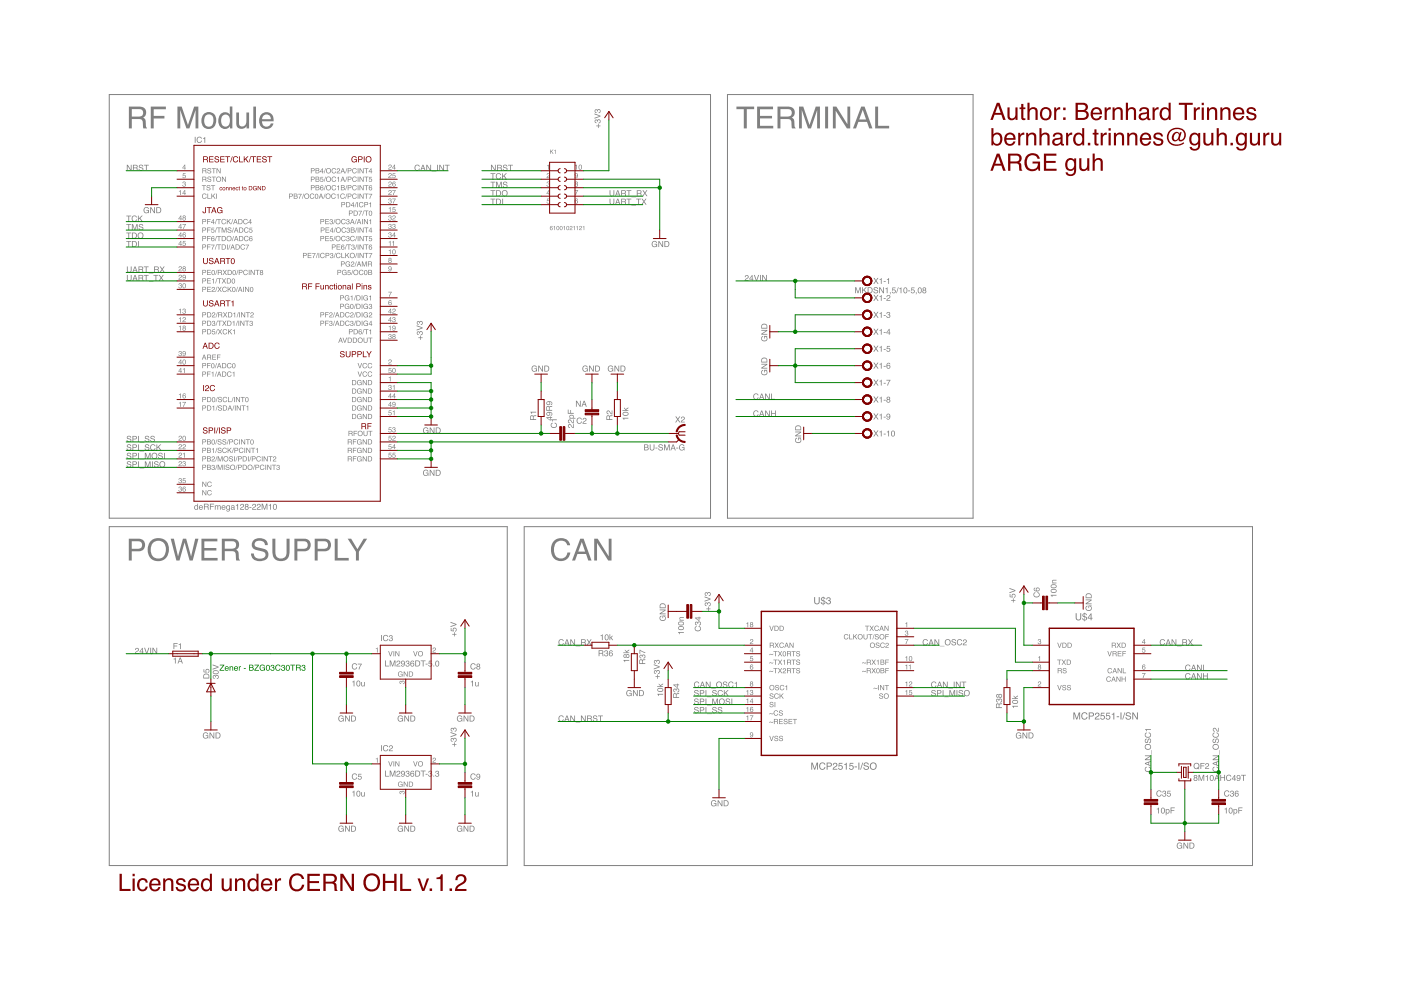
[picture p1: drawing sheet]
<svg xmlns="http://www.w3.org/2000/svg" width="420mm" height="297mm" viewBox="0 0 420 297" stroke-linecap="round" stroke-linejoin="round" font-family="sans-serif">
<path d="M32.8 157.9h119.3v101.5h-119.3zM157.2 157.9h218.4v101.5h-218.4z" fill="none" stroke="#808080" stroke-width=".3"/>
<path d="M166.4 161.9a2.82 2.82 0 0 1 4.6 1.5h-.9a2.03 2.03 0 0 0-2.3-1.3 2.03 2.03 0 0 0-1.6 2.2 2.3 2.3 0 0 0 .4 2.4 2.3 2.3 0 0 0 2.4 .6l.8-.7 .4-1h.8a2.94 2.94 0 0 1-3.3 2.5 2.94 2.94 0 0 1-2.5-3.4l.3-1.6zM174.5 162.4l-1.1 2.9h2.1zM174 161.5h1l2.4 6.5h-1l-.6-1.9h-2.6l-.7 1.9h-.9zM178.2 161.5h1l3.4 5.3v-5.3h.8v6.5h-1l-3.4-5.3v5.3h-.8z" fill-rule="evenodd" fill="#808080"/>
<path d="M32.8 28.3h180.3v127h-180.3zM218.2 28.3h73.6v127h-73.6z" fill="none" stroke="#808080" stroke-width=".3"/>
<g fill="#808080">
<path d="M38.6 161.5h3a1.89 1.89 0 0 1 1.9 1.9 1.89 1.89 0 0 1-1.9 1.8h-2.1v2.8h-.9zM39.5 162.2v2.3h1.8a1.15 1.15 0 0 0 1.3-1.1 1.15 1.15 0 0 0-1.3-1.2zM45.3 162.1a3.3 3.3 0 0 1 4.1-.3 3.3 3.3 0 0 1 1.1 3.9 3.2 3.2 0 0 1-4.1 2.4 3.2 3.2 0 0 1-2-4.3zM45.8 162.8a2.85 2.85 0 0 0 1.3 4.6 2.46 2.46 0 0 0 2.6-3.2 2.24 2.24 0 0 0-1.4-2 2.24 2.24 0 0 0-2.5 .6zM51.2 161.5h1l1.2 5.3 1.5-5.3h.9l1.5 5.3 1.2-5.3h1l-1.7 6.5h-.9l-1.5-5.4-1.6 5.4h-.9zM60.4 161.5h4.8v.8h-3.9v2h3.6v.7h-3.6v2.2h4v.8h-4.9zM67.4 162.2v2.3h2.1a1.13 1.13 0 0 0 1.3-1.1 1.13 1.13 0 0 0-1.2-1.2zM66.5 161.5h3.1a1.79 1.79 0 0 1 2 1.1 1.79 1.79 0 0 1-.8 2.2l.7 .6 .1 1.9 .4 .7h-1.1l-.3-2.3-.4-.4-.8-.1h-2v2.8h-.9zM76.1 161.9a2.64 2.64 0 0 1 4.2 1.1v.4h-.8a1.62 1.62 0 0 0-1.5-1.3 1.62 1.62 0 0 0-1.7 1.1l.2 .5 .7 .3a4.4 4.4 0 0 1 3.1 1.4 2.1 2.1 0 0 1-2.4 2.8 2.26 2.26 0 0 1-2.6-2.3h.8a1.83 1.83 0 0 0 1.6 1.6 1.83 1.83 0 0 0 1.9-1.2l-.1-.6-.9-.4a3.3 3.3 0 0 1-3.1-1.6l.2-1.2zM81.7 161.5h.9v4a1.69 1.69 0 0 0 1.7 1.9 1.69 1.69 0 0 0 1.6-1.9v-4h.9v3.6a2.61 2.61 0 0 1-2.5 3.1 2.61 2.61 0 0 1-2.6-3.1zM88.3 161.5h2.9a1.89 1.89 0 0 1 2 1.9 1.89 1.89 0 0 1-2 1.8h-2v2.8h-.9zM89.2 162.2v2.3h1.7a1.15 1.15 0 0 0 1.4-1.1 1.15 1.15 0 0 0-1.4-1.2zM94.4 161.5h2.9a1.89 1.89 0 0 1 2 1.9 1.89 1.89 0 0 1-2 1.8h-2v2.8h-.9zM95.3 162.2v2.3h1.7a1.15 1.15 0 0 0 1.4-1.1 1.15 1.15 0 0 0-1.4-1.2zM100.4 161.5h.9v5.7h3.3v.8h-4.2zM104.3 161.5h1l1.9 3.1 1.9-3.1h1l-2.5 3.9v2.6h-.9v-2.6z" fill-rule="evenodd"/>
<path d="M39.5 32.7v2.2h2.1a1.13 1.13 0 0 0 1.3-1 1.13 1.13 0 0 0-1.2-1.2zM38.6 31.9h3.1a1.79 1.79 0 0 1 2 1.2 1.79 1.79 0 0 1-.8 2.2l.7 .6 .2 1.9 .3 .7h-1.1l-.3-2.4-.4-.3-.7-.1h-2.1v2.8h-.9zM45.2 31.9h4.6v.8h-3.7v2h3.2v.8h-3.2v3h-.9zM53.2 31.9h1.3l1.9 5.6 1.8-5.6h1.3v6.6h-.9l.1-5.5-1.9 5.5h-.9l-1.9-5.5 .1 5.5h-.9zM61.8 34.6a2.17 2.17 0 0 0 .5 3.3 1.65 1.65 0 0 0 1.7-2.2 1.35 1.35 0 0 0-.8-1.3 1.35 1.35 0 0 0-1.4 .2zM61 34.3a2.3 2.3 0 0 1 3-.3 2.3 2.3 0 0 1 .8 2.9 2.24 2.24 0 0 1-2.8 1.7 2.24 2.24 0 0 1-1.6-2.9zM66.9 34.6a2.13 2.13 0 0 0 .4 3.3 1.59 1.59 0 0 0 1.6-2.2 1.27 1.27 0 0 0-.6-1.2 1.27 1.27 0 0 0-1.4 .1zM66.2 34.1a1.81 1.81 0 0 1 2.7 .2v-2.4h.8v6.6h-.7v-.7a1.97 1.97 0 0 1-2.5 .7 1.97 1.97 0 0 1-1-2.3l.2-1.1zM70.9 33.7h.8v3.2a1.1 1.1 0 0 0 1.2 1.1 1.1 1.1 0 0 0 1-1.3v-3h.8v4.8h-.8v-.7a1.65 1.65 0 0 1-1.8 .8 1.65 1.65 0 0 1-1.2-1.6zM76 31.9h.8v6.6h-.8zM78.3 34.3a2.19 2.19 0 0 1 2.7-.4 2.19 2.19 0 0 1 1.1 2.5h-3.5a1.36 1.36 0 0 0 1 1.5 1.36 1.36 0 0 0 1.6-.9h.8a2.22 2.22 0 0 1-2.8 1.6 2.22 2.22 0 0 1-1.5-2.8zM79 34.7l-.4 1h2.6a1.3 1.3 0 0 0-.7-1.3 1.3 1.3 0 0 0-1.5 .3z" fill-rule="evenodd"/>
<path d="M220.9 31.9h5.3v.8h-2.2v5.8h-.9v-5.8h-2.2zM227.1 31.9h4.7v.8h-3.9v2h3.6v.8h-3.6v2.2h4v.8h-4.8zM234.1 32.7v2.2h2a1.13 1.13 0 0 0 1.4-1 1.13 1.13 0 0 0-1.3-1.2zM233.2 31.9h3a1.79 1.79 0 0 1 2.1 1.2 1.79 1.79 0 0 1-.9 2.2l.7 .6 .2 1.9 .3 .7h-1.1l-.3-2.4-.3-.3-.8-.1h-2v2.8h-.9zM239.6 31.9h1.3l1.9 5.6 1.8-5.6h1.3v6.6h-.8v-5.5l-1.9 5.5h-.9l-1.8-5.5v5.5h-.9zM247.4 31.9h.9v6.6h-.9zM249.8 31.9h1l3.3 5.3v-5.3h.9v6.6h-1l-3.4-5.3v5.3h-.8zM258.7 32.9l-1 2.9h2zM258.3 31.9h1l2.3 6.6h-.9l-.7-2h-2.6l-.7 2h-.9zM262.5 31.9h.8v5.8h3.4v.8h-4.2z" fill-rule="evenodd"/>
<path d="M58.3 152.1a.46 .46 0 0 0 .9 0 .46 .46 0 0 0-.9 0zM58.5 151.5l.7 .1v-.6h.2v1.8l-.2-.2a.64 .64 0 0 1-1-.1 .64 .64 0 0 1 .3-1zM59.8 151.6a.6 .6 0 0 1 .7-.1 .6 .6 0 0 1 .3 .7h-.9a.37 .37 0 0 0 .3 .4 .37 .37 0 0 0 .4-.2h.2a.65 .65 0 0 1-1 .3 .65 .65 0 0 1 0-1.1zM60 151.7l-.1 .3h.7l-.2-.3zM61.4 151.2v.6h.6a.31 .31 0 0 0 .3-.3 .31 .31 0 0 0-.3-.3zM61.2 151h.8a.49 .49 0 0 1 .6 .3 .49 .49 0 0 1-.3 .6l.3 .9h-.2l-.1-.7-.3-.1h-.6v.8h-.2zM63 151h1.2v.2h-1v.5h.9v.3h-.9v.8h-.2zM64.4 151.5l1 .1a.43 .43 0 0 1 .5-.1 .43 .43 0 0 1 .3 .4v.9h-.2l-.1-1-.2-.2-.3 .2v1h-.2v-1.1h-.3l-.2 1.1h-.3zM66.6 151.6a.6 .6 0 0 1 .7-.1 .6 .6 0 0 1 .3 .7h-.9a.37 .37 0 0 0 .3 .4 .37 .37 0 0 0 .4-.2h.2a.65 .65 0 0 1-1 .3 .65 .65 0 0 1 0-1.1zM66.8 151.7l-.1 .3h.7l-.2-.3zM68 151.6l1-.1v1.2a.57 .57 0 0 1-.5 .6 .57 .57 0 0 1-.6-.4 .5 .5 0 0 0 .5 .2 .5 .5 0 0 0 .3-.5 .62 .62 0 0 1-.9-.1 .62 .62 0 0 1 .2-.9zM68 152.2a.45 .45 0 0 0 .9 0 .45 .45 0 0 0-.9 0zM69.5 152.3v.1a.3 .3 0 0 0 .4 .2 .3 .3 0 0 0 .1-.4zM69.5 151.5l.8 .1 .2 1.2-.4-.2a.44 .44 0 0 1-.7 .1 .44 .44 0 0 1 .2-.7l.5-.1a.3 .3 0 0 0-.3-.3 .3 .3 0 0 0-.3 .3h-.2zM70.8 151.4l.6-.4v1.8h-.2v-1.3h-.4zM72.2 151.1a.6 .6 0 0 1 1 .3 .6 .6 0 0 1-.6 .8l-.4 .4h1v.2h-1.2l.3-.6a.57 .57 0 0 0 .5-.3 .57 .57 0 0 0 0-.7l-.8 .4zM73.7 151.5a.3 .3 0 0 0 .6 0 .3 .3 0 0 0-.6 0zM73.6 152.3a.36 .36 0 0 0 .7 0 .36 .36 0 0 0-.7 0zM73.6 151.2a.5 .5 0 0 1 .7-.1 .5 .5 0 0 1 0 .7 .54 .54 0 0 1 .1 .8 .54 .54 0 0 1-.8 0 .54 .54 0 0 1 .1-.8l-.3-.3zM74.8 152h.6v.2h-.6zM75.8 151.1a.6 .6 0 0 1 1 .3 .6 .6 0 0 1-.6 .8l-.4 .4h1v.2h-1.2l.3-.6a.57 .57 0 0 0 .5-.3 .57 .57 0 0 0 0-.7l-.8 .4zM77.2 151.1a.6 .6 0 0 1 1 .3 .6 .6 0 0 1-.6 .8l-.4 .4h1v.2h-1.2l.3-.6a.57 .57 0 0 0 .5-.3 .57 .57 0 0 0 0-.7l-.8 .4zM78.5 151h.3l.5 1.5 .6-1.5h.3v1.8h-.2v-1.5l-.5 1.5h-.3l-.5-1.5v1.5h-.2zM80.6 151.4l.7-.4v1.8h-.3v-1.3h-.4zM82 151.2a.85 .85 0 0 1 1.1 .5 .85 .85 0 0 1-.5 1.1 .91 .91 0 0 1-.8-.6 .91 .91 0 0 1 .2-1zM82.3 151.3l-.1 .1a.75 .75 0 0 0 .4 1.2l.1-.1a.77 .77 0 0 0-.4-1.2z" fill-rule="evenodd"/>
<path d="M58.4 41h.3v1.8h-.3zM59.2 41.2a.78 .78 0 0 1 .8-.2 .78 .78 0 0 1 .5 .6h-.2a.6 .6 0 0 0-.9-.1 .6 .6 0 0 0 0 .8 .6 .6 0 0 0 .9 0l.3-.2a.86 .86 0 0 1-1.3 .7 .86 .86 0 0 1-.2-1.4zM60.9 41.4l.6-.3v1.7h-.2v-1.2h-.4z" fill-rule="evenodd"/>
<path d="M213.5 240.1a.8 .8 0 0 1 1.3 .3h-.2a.62 .62 0 0 0-.9-.1 .62 .62 0 0 0 0 1 .62 .62 0 0 0 .9-.2v-.2h-.5v-.2h.7v1l-.2-.3a.9 .9 0 0 1-1.3 0 .9 .9 0 0 1 .2-1.3zM215.2 239.9h.3l.9 1.4v-1.4h.2v1.8h-.2l-.9-1.5v1.5h-.3zM217.3 240.1v1.4l.6-.1 .4-.4a.65 .65 0 0 0-.6-.9zM217 239.9h.8a.91 .91 0 0 1 .7 .9 .91 .91 0 0 1-.7 .9h-.8z" fill-rule="evenodd"/>
<path d="M303.2 179.9h.6v-.6h.2v.6h.5v.2h-.5v.5h-.2v-.5h-.6zM302.8 178.1h.2v.7l.5 .1a.61 .61 0 0 1 .3-.9 .61 .61 0 0 1 .8 .4 .61 .61 0 0 1-.5 .8v-.3a.38 .38 0 0 0 .2-.5 .38 .38 0 0 0-.6-.1 .38 .38 0 0 0 .1 .6l-.1 .2-.9-.1zM302.7 176.2l1.8 .7v.2l-1.8 .7v-.3l1.6-.5-1.6-.5z" fill-rule="evenodd"/>
<path d="M243.3 228.6h.4l.6 1.8 .6-1.8h.4v2.1h-.2v-1.8l-.6 1.8h-.3l-.6-1.8v1.8h-.3zM245.9 228.8a.91 .91 0 0 1 .9-.3 .91 .91 0 0 1 .7 .7h-.3a.75 .75 0 0 0-1.1-.2 .75 .75 0 0 0-.1 1.1 .64 .64 0 0 0 .7 .4 .64 .64 0 0 0 .6-.6h.2a1.01 1.01 0 0 1-1.4 .7 1.01 1.01 0 0 1-.3-1.5zM247.9 228.6h1a.61 .61 0 0 1 .6 .6 .61 .61 0 0 1-.6 .6h-.7v.9h-.3zM248.2 228.8v.8h.6a.37 .37 0 0 0 .4-.4 .37 .37 0 0 0-.4-.4zM250 228.8a.71 .71 0 0 1 1.1 .3 .71 .71 0 0 1-.7 .9l-.4 .4h1.1v.3h-1.4a1.29 1.29 0 0 1 1-1.2 .41 .41 0 0 0-.2-.6 .41 .41 0 0 0-.5 .5h-.2zM251.6 228.7h1.1v.2h-.9l-.1 .6a.7 .7 0 0 1 1 .3 .7 .7 0 0 1-.5 1 .7 .7 0 0 1-.8-.6h.2a.45 .45 0 0 0 .7 .2 .45 .45 0 0 0 0-.7 .45 .45 0 0 0-.6 .1h-.3zM253.2 229l.7-.4v2.1h-.2v-1.5h-.5zM254.9 228.7h1v.2h-.9v.6a.7 .7 0 0 1 1 .3 .7 .7 0 0 1-.5 1 .7 .7 0 0 1-.9-.6h.3a.45 .45 0 0 0 .7 .2 .45 .45 0 0 0 0-.7 .45 .45 0 0 0-.7 .1h-.2zM256.3 229.7h.7v.3h-.7zM257.4 228.6h.3v2.1h-.3zM258.6 228.6h.3l-.7 2.1h-.2zM259.2 228.7a.83 .83 0 0 1 1.3 .5h-.2a.44 .44 0 0 0-.6-.5 .44 .44 0 0 0-.2 .7 .78 .78 0 0 1 .9 .2 .78 .78 0 0 1 .1 .9 .9 .9 0 0 1-.9 .2 .9 .9 0 0 1-.7-.7h.3a.52 .52 0 0 0 .6 .5 .52 .52 0 0 0 .4-.6 1.04 1.04 0 0 1-1.2-.9zM260.8 229.7a1.1 1.1 0 0 1 2.2 0 1.1 1.1 0 0 1-2.2 0zM261.1 229.6a.81 .81 0 0 0 1.6 0 .81 .81 0 0 0-1.6 0z" fill-rule="evenodd"/>
<path d="M321.9 213.5h.4l.6 1.8 .6-1.8h.4v2.2h-.2v-1.8l-.6 1.8h-.3l-.6-1.8v1.8h-.3zM324.5 213.8a.91 .91 0 0 1 .9-.3 .91 .91 0 0 1 .7 .7h-.3a.75 .75 0 0 0-1.1-.3 .75 .75 0 0 0-.1 1.2 .64 .64 0 0 0 .7 .4 .64 .64 0 0 0 .6-.6h.2a1.01 1.01 0 0 1-1.4 .7 1.01 1.01 0 0 1-.3-1.6zM326.5 213.5h1a.61 .61 0 0 1 .6 .7 .61 .61 0 0 1-.6 .6h-.7v.9h-.3zM326.8 213.8v.7h.6a.37 .37 0 0 0 .4-.3 .37 .37 0 0 0-.4-.4zM328.6 213.7a.71 .71 0 0 1 1.1 .4 .71 .71 0 0 1-.7 .9l-.4 .4h1.1v.3h-1.4a1.29 1.29 0 0 1 1-1.2 .41 .41 0 0 0-.2-.7 .41 .41 0 0 0-.5 .5h-.2zM330.2 213.6h1.1v.3h-.9l-.1 .6a.7 .7 0 0 1 1 .3 .7 .7 0 0 1-.5 .9 .7 .7 0 0 1-.8-.6h.2a.45 .45 0 0 0 .7 .2 .45 .45 0 0 0 .1-.7 .45 .45 0 0 0-.7 .2l-.3-.1zM331.8 213.6h1.1v.3h-.9l-.1 .6a.7 .7 0 0 1 1 .3 .7 .7 0 0 1-.4 .9 .7 .7 0 0 1-.9-.6h.3a.45 .45 0 0 0 .6 .2 .45 .45 0 0 0 .1-.7 .45 .45 0 0 0-.7 .2l-.2-.1zM333.4 214l.8-.4v2.1h-.3v-1.5h-.5zM334.9 214.7h.7v.3h-.7zM336 213.5h.3v2.2h-.3zM337.2 213.5h.3l-.7 2.2h-.2zM337.8 213.7a.83 .83 0 0 1 1.3 .5h-.2a.44 .44 0 0 0-.6-.6 .44 .44 0 0 0-.2 .8 .78 .78 0 0 1 .9 .2 .78 .78 0 0 1 .1 .8 .9 .9 0 0 1-.9 .3 .9 .9 0 0 1-.7-.7h.3a.52 .52 0 0 0 .6 .5 .52 .52 0 0 0 .4-.6 1.04 1.04 0 0 1-1.2-.9zM339.6 213.5h.3l1.1 1.8v-1.8h.2v2.2h-.3l-1.1-1.8v1.8h-.2z" fill-rule="evenodd"/>
<path d="M211.8 182.4h.6v-.5h.2v.5h.5v.2h-.5v.5h-.2v-.5h-.6zM211.5 180.7l.3-.1 .4 .2a.58 .58 0 0 1 .9 .1 .58 .58 0 0 1-.5 .8v-.2a.35 .35 0 0 0 .3-.5 .35 .35 0 0 0-.6 0v.3l-.2-.1a.28 .28 0 0 0-.2-.4 .28 .28 0 0 0-.4 .3l.4 .6a.58 .58 0 0 1-.5-.3 .58 .58 0 0 1 .1-.7zM211.3 178.8l1.8 .6v.3l-1.8 .6v-.2l1.5-.5-1.5-.6zM211.5 177.7l.3-.2 .4 .2a.58 .58 0 0 1 .9 .2 .58 .58 0 0 1-.5 .8v-.3a.35 .35 0 0 0 .3-.5 .35 .35 0 0 0-.6 0v.3l-.2-.1a.28 .28 0 0 0-.2-.3 .28 .28 0 0 0-.4 .3l.4 .5a.58 .58 0 0 1-.5-.3 .58 .58 0 0 1 .1-.6z" fill-rule="evenodd"/>
<path d="M304.9 219.8a.8 .8 0 0 1 1.3 .3h-.2a.62 .62 0 0 0-.9-.1 .62 .62 0 0 0 0 .9 .62 .62 0 0 0 .9-.1l.1-.2h-.6v-.2h.8v.9l-.2-.2a.9 .9 0 0 1-1.4 0 .9 .9 0 0 1 .2-1.3zM306.7 219.6h.2l.9 1.4v-1.4h.3v1.7h-.3l-.9-1.4v1.4h-.2zM308.7 219.8v1.3h.6l.4-.4a.65 .65 0 0 0-.6-.9zM308.5 219.6h.7a.91 .91 0 0 1 .7 .9 .91 .91 0 0 1-.7 .8h-.7z" fill-rule="evenodd"/>
<path d="M197.1 208h1.8v.2h-1.3v.4h-.1zM197.2 206.4a.88 .88 0 0 1 1.1-.2 .88 .88 0 0 1 .5 .9l-.2 .2a.93 .93 0 0 1-1.4-.7zM197.4 206.6a.67 .67 0 0 0 .6 .6 .67 .67 0 0 0 .7-.6l-.7-.2zM197.6 204.9l.4 .5 .9-.6v.3l-.7 .4 .7 .2v.2h-1.8v-.2h1l-.5-.5z" fill-rule="evenodd"/>
<path d="M315.1 178.3h1.7v.2h-1.2v.4h-.2zM315.2 176.8a.88 .88 0 0 1 1.1-.3 .88 .88 0 0 1 .5 1l-.2 .1a.93 .93 0 0 1-1.5-.7zM315.3 176.9a.67 .67 0 0 0 .7 .6 .67 .67 0 0 0 .6-.5l-.6-.2zM315.2 175.4a.88 .88 0 0 1 1.1-.3 .88 .88 0 0 1 .5 1l-.2 .1a.93 .93 0 0 1-1.5-.7zM315.3 175.5a.67 .67 0 0 0 .7 .6 .67 .67 0 0 0 .6-.5l-.6-.2zM315.6 173.9l1.2-.1v.2h-.9l-.2 .3 .2 .3h.9v.3h-1.3l.2-.2z" fill-rule="evenodd"/>
<path d="M203.3 189.5h1.8v.2h-1.2v.4h-.2zM203.5 187.9a.88 .88 0 0 1 1-.2 .88 .88 0 0 1 .5 .9l-.1 .1a.93 .93 0 0 1-1.5-.6zM203.6 188.1a.67 .67 0 0 0 .6 .5 .67 .67 0 0 0 .7-.5l-.7-.2zM203.5 186.5a.88 .88 0 0 1 1-.2 .88 .88 0 0 1 .5 .9l-.1 .2a.93 .93 0 0 1-1.5-.7zM203.6 186.7a.67 .67 0 0 0 .6 .5 .67 .67 0 0 0 .7-.5l-.7-.2zM203.8 185.1l1.3-.2v.3h-.9l-.2 .2 .1 .4h1v.2h-1.3l.2-.2z" fill-rule="evenodd"/>
<path d="M180.1 190.5l.6-.4v1.8h-.2v-1.3h-.4zM181.5 190.3a.85 .85 0 0 1 1.1 .5 .85 .85 0 0 1-.5 1.1 .91 .91 0 0 1-.8-.6 .91 .91 0 0 1 .2-1zM181.8 190.4l-.1 .1a.75 .75 0 0 0 .4 1.2l.1-.1a.77 .77 0 0 0-.4-1.2zM182.8 190.1h.2v1l.6-.5h.2l-.5 .5 .6 .8h-.3l-.4-.7-.2 .7h-.2z" fill-rule="evenodd"/>
<path d="M187 197.8h1.7v.3h-1.2v.4h-.2zM187.1 196.6a.3 .3 0 0 0 .6 0 .3 .3 0 0 0-.6 0zM187.9 196.6a.36 .36 0 0 0 .7 0 .36 .36 0 0 0-.7 0zM187.1 196.2l.3-.1 .4 .2a.54 .54 0 0 1 .8-.1 .54 .54 0 0 1 0 .8 .54 .54 0 0 1-.8-.1 .5 .5 0 0 1-.8 .1 .5 .5 0 0 1 .1-.8zM187.4 194.7l.5 .5 .8-.5v.3l-.7 .4 .7 .2v.2h-1.8v-.2h1.1l-.6-.6z" fill-rule="evenodd"/>
<path d="M188.1 207.1a.8 .8 0 0 1 1.3 .3h-.2a.62 .62 0 0 0-.9-.1 .62 .62 0 0 0 0 .9 .62 .62 0 0 0 .9-.1v-.2h-.5v-.2h.7v.9l-.2-.2a.9 .9 0 0 1-1.3 0 .9 .9 0 0 1 .2-1.3zM189.8 206.9h.3l.9 1.4v-1.4h.2v1.7h-.2l-.9-1.4v1.4h-.3zM191.9 207.1v1.3h.6l.4-.4a.65 .65 0 0 0-.6-.9zM191.6 206.9h.8a.91 .91 0 0 1 .7 .9 .91 .91 0 0 1-.7 .8h-.8z" fill-rule="evenodd"/>
<path d="M303.5 211.6h1.8v.2h-1.3v.4h-.1zM303.7 210a.88 .88 0 0 1 1-.2 .88 .88 0 0 1 .5 .9l-.1 .2a.93 .93 0 0 1-1.5-.7zM303.8 210.2a.67 .67 0 0 0 .6 .6 .67 .67 0 0 0 .7-.6l-.7-.2zM304 208.5l.5 .5 .8-.6v.3l-.7 .4 .7 .2v.2h-1.8v-.2h1l-.5-.6z" fill-rule="evenodd"/>
<path d="M325.8 181.7l.3-.2v.3a.62 .62 0 0 0-.1 .9 .62 .62 0 0 0 1 0 .62 .62 0 0 0-.2-1h-.2v.6h-.2v-.8h1l-.3 .2a.89 .89 0 0 1-.1 1.2 .89 .89 0 0 1-1.2 0 .89 .89 0 0 1 0-1.2zM325.6 179.7h1.8v.3l-1.5 .9h1.5v.2h-1.8v-.3l1.4-.9h-1.4zM326 178.2l-.2 .9h1.4l-.2-.9zM325.8 178a.97 .97 0 0 1 1.6 .6v.7h-1.8v-1z" fill-rule="evenodd"/>
<path d="M358.2 232.8a.3 .3 0 0 0 .6 0 .3 .3 0 0 0-.6 0zM358.2 233.6a.36 .36 0 0 0 .7 0 .36 .36 0 0 0-.7 0zM358.1 232.4a.5 .5 0 0 1 .8 0 .5 .5 0 0 1-.1 .7 .54 .54 0 0 1 .1 .8 .54 .54 0 0 1-.8 0 .54 .54 0 0 1 .1-.8l-.2-.3zM359.4 232.3h.4l.5 1.5 .5-1.5h.3v1.7h-.2v-1.5l-.5 1.5h-.2l-.5-1.5v1.5h-.3zM361.6 232.6l.6-.3v1.7h-.2v-1.2h-.4zM363 232.5a.85 .85 0 0 1 1.1 .5 .85 .85 0 0 1-.5 1.1 .91 .91 0 0 1-.8-.6 .91 .91 0 0 1 .2-1zM363.2 232.5l-.1 .2a.75 .75 0 0 0 .4 1.2l.2-.2a.77 .77 0 0 0-.5-1.2zM364.9 232.5l-.2 .8h.5zM364.8 232.3h.3l.6 1.7h-.2l-.2-.5h-.7l-.2 .5h-.3zM366 232.3h.2v.7h.9v-.7h.3v1.7h-.3v-.8h-.9v.8h-.2zM367.9 232.5a.78 .78 0 0 1 .8-.3 .78 .78 0 0 1 .6 .6h-.3a.6 .6 0 0 0-.9-.1 .6 .6 0 0 0 0 .9 .6 .6 0 0 0 .9-.1l.3-.1a.86 .86 0 0 1-1.2 .6 .86 .86 0 0 1-.3-1.3zM370.2 232.6l-.6 .8h.6zM370.2 232.3h.2v1.1h.3v.2h-.3v.4h-.2v-.4h-.8zM371 232.5a.84 .84 0 0 1 1.1 .6 .84 .84 0 0 1-.7 1l-.5-.3v-.2h.2a.35 .35 0 0 0 .4 .3 .35 .35 0 0 0 .3-.4v-.3a.56 .56 0 0 1-.8 .1 .56 .56 0 0 1 0-.8zM371.1 232.9a.37 .37 0 0 0 .7 0 .37 .37 0 0 0-.7 0zM372.2 232.3h1.4v.2h-.6v1.5h-.2v-1.5h-.6z" fill-rule="evenodd"/>
<path d="M346.9 242.4l.7-.3v1.7h-.3v-1.2h-.4zM348.3 242.3a.85 .85 0 0 1 1.1 .4 .85 .85 0 0 1-.4 1.1 .91 .91 0 0 1-.9-.6 .91 .91 0 0 1 .2-.9zM348.6 242.3l-.1 .2a.75 .75 0 0 0 .4 1.1l.1-.1a.77 .77 0 0 0-.4-1.2zM350 242.7a.42 .42 0 0 0-.1 .8 .42 .42 0 0 0 .6-.3l-.1-.5zM349.6 242.5l.2 .2a.6 .6 0 0 1 1 .5 .6 .6 0 0 1-1 .5v.6h-.2zM351.1 242h1.2v.2h-1v.6h.9v.2h-.9v.8h-.2z" fill-rule="evenodd"/>
<path d="M367.2 242.4l.7-.3v1.7h-.3v-1.2h-.4zM368.7 242.3a.85 .85 0 0 1 1 .4 .85 .85 0 0 1-.4 1.1 .91 .91 0 0 1-.9-.6 .91 .91 0 0 1 .3-.9zM368.9 242.3l-.1 .2a.75 .75 0 0 0 .4 1.1l.1-.1a.77 .77 0 0 0-.4-1.2zM370.3 242.7a.42 .42 0 0 0-.1 .8 .42 .42 0 0 0 .6-.3l-.1-.5zM369.9 242.5l.2 .2a.6 .6 0 0 1 1 .5 .6 .6 0 0 1-1 .5v.6h-.2zM371.4 242h1.2v.2h-1v.6h.9v.2h-.9v.8h-.2z" fill-rule="evenodd"/>
<path d="M353.1 252.8a.8 .8 0 0 1 1.4 .3h-.2a.62 .62 0 0 0-1-.1 .62 .62 0 0 0 .1 .9 .62 .62 0 0 0 .9-.1v-.2h-.6v-.2h.8v1l-.2-.3a.9 .9 0 0 1-1.3 0 .9 .9 0 0 1 .1-1.3zM354.9 252.6h.3l.9 1.4v-1.4h.2v1.8h-.2l-1-1.5v1.5h-.2zM357 252.8v1.4l.6-.1 .3-.4a.65 .65 0 0 0-.5-.9zM356.7 252.6h.7a.91 .91 0 0 1 .8 .9 .91 .91 0 0 1-.8 .9h-.7z" fill-rule="evenodd"/>
<path d="M196.6 202.7h.5v-.5h.2v.5h.6v.2h-.6v.6h-.2v-.6h-.5zM196.2 201l.4-.1 .3 .2a.58 .58 0 0 1 1 .2 .58 .58 0 0 1-.6 .7v-.2a.35 .35 0 0 0 .4-.5 .35 .35 0 0 0-.6 0l-.1 .3-.1-.1a.28 .28 0 0 0-.3-.4 .28 .28 0 0 0-.3 .3l.4 .6a.58 .58 0 0 1-.6-.3 .58 .58 0 0 1 .1-.7zM196.1 199.1l1.8 .6v.3l-1.8 .7v-.3l1.5-.5-1.5-.5zM196.2 198l.4-.2 .3 .3a.58 .58 0 0 1 1 .1 .58 .58 0 0 1-.6 .8v-.2a.35 .35 0 0 0 .4-.5 .35 .35 0 0 0-.6 0l-.1 .2-.1-.1a.28 .28 0 0 0-.3-.3 .28 .28 0 0 0-.3 .3l.4 .6a.58 .58 0 0 1-.6-.4 .58 .58 0 0 1 .1-.6z" fill-rule="evenodd"/>
<path d="M198 184.7l.4-.2v.3a.62 .62 0 0 0-.1 .9 .62 .62 0 0 0 .9 0 .62 .62 0 0 0-.1-1h-.2v.6h-.2v-.8h.9l-.2 .2a.89 .89 0 0 1-.1 1.2 .89 .89 0 0 1-1.2 0 .89 .89 0 0 1-.1-1.2zM197.8 182.7h1.8v.3l-1.4 .9h1.4v.2h-1.8v-.3l1.5-.9h-1.5zM198.2 181.2l-.2 .9h1.4l-.2-.9zM198.1 181a.97 .97 0 0 1 1.5 .6v.7h-1.8l.1-.9z" fill-rule="evenodd"/>
<path d="M256.4 86.1h.4l.5 1.5 .5-1.5h.4v1.8h-.3v-1.5l-.5 1.5h-.2l-.5-1.5v1.5h-.3zM258.5 86.1h.3v.9l.8-.9h.4l-.8 .7 .8 1.1h-.3l-.6-.9-.3 .3v.6h-.3zM260.5 86.3v1.4h.6l.3-.5a.65 .65 0 0 0-.5-.9zM260.2 86.1h.7a.91 .91 0 0 1 .8 .9 .91 .91 0 0 1-.8 .9h-.7zM262.2 86.2a.7 .7 0 0 1 1.1 .4h-.2a.42 .42 0 0 0-.5-.3 .42 .42 0 0 0-.3 .4v.1a.77 .77 0 0 1 1 .9 .77 .77 0 0 1-.8 .2 .77 .77 0 0 1-.6-.6h.3a.41 .41 0 0 0 .4 .5 .41 .41 0 0 0 .3-.6 .64 .64 0 0 1-.7-.2 .64 .64 0 0 1 0-.8zM263.7 86.1h.3l.9 1.4v-1.4h.2v1.8h-.3l-.9-1.5v1.5h-.2zM265.5 86.5l.7-.4v1.8h-.3v-1.2h-.4zM266.9 87.6h.2l-.2 .7zM267.6 86.2h1v.2h-.8l-.1 .5a.61 .61 0 0 1 .9 .2 .61 .61 0 0 1-.4 .9 .61 .61 0 0 1-.8-.6h.3a.38 .38 0 0 0 .5 .2 .38 .38 0 0 0 .1-.6 .38 .38 0 0 0-.6 .1h-.2zM269.3 86.1h.2l-.6 1.8h-.1zM269.7 86.5l.6-.4v1.8h-.2v-1.2h-.4zM271.1 86.3a.85 .85 0 0 1 1.1 .5 .85 .85 0 0 1-.5 1.1 .91 .91 0 0 1-.8-.6 .91 .91 0 0 1 .2-1zM271.4 86.4l-.2 .1a.75 .75 0 0 0 .5 1.2l.1-.1a.77 .77 0 0 0-.4-1.2zM272.3 87.1h.6v.2h-.6zM273.3 86.2h.9v.2h-.7l-.1 .5a.61 .61 0 0 1 .9 .2 .61 .61 0 0 1-.4 .9 .61 .61 0 0 1-.8-.6h.3a.38 .38 0 0 0 .5 .2 .38 .38 0 0 0 .1-.6 .38 .38 0 0 0-.6 .1h-.2zM274.7 87.6h.2l-.2 .7zM275.4 86.3a.85 .85 0 0 1 1.1 .5 .85 .85 0 0 1-.5 1.1 .91 .91 0 0 1-.8-.6 .91 .91 0 0 1 .2-1zM275.7 86.4l-.2 .1a.75 .75 0 0 0 .5 1.2l.1-.1a.77 .77 0 0 0-.4-1.2zM276.9 86.6a.3 .3 0 0 0 .6 0 .3 .3 0 0 0-.6 0zM276.9 87.4a.36 .36 0 0 0 .7 0 .36 .36 0 0 0-.7 0zM276.8 86.3a.5 .5 0 0 1 .8-.1 .5 .5 0 0 1-.1 .8 .54 .54 0 0 1 .1 .8 .54 .54 0 0 1-.8 0 .54 .54 0 0 1 .1-.8l-.2-.4z" fill-rule="evenodd"/>
<path d="M238.6 131.4l.4-.2v.2a.62 .62 0 0 0-.1 1 .62 .62 0 0 0 1-.1 .62 .62 0 0 0-.2-.9h-.2v.6h-.2v-.8h1l-.3 .2a.89 .89 0 0 1-.1 1.2 .89 .89 0 0 1-1.2 0 .89 .89 0 0 1-.1-1.2zM238.5 129.4h1.8v.2l-1.5 1h1.5v.2h-1.8v-.3l1.4-.9h-1.4zM238.9 127.9l-.2 .8h1.4l-.3-.8zM238.7 127.7a.97 .97 0 0 1 1.6 .6v.7h-1.8v-1z" fill-rule="evenodd"/>
<path d="M228.5 100.9l.4-.2v.3a.62 .62 0 0 0-.1 .9 .62 .62 0 0 0 .9 0 .62 .62 0 0 0-.2-1h-.2v.6h-.2v-.8h1l-.2 .2a.89 .89 0 0 1-.1 1.2 .89 .89 0 0 1-1.2 0 .89 .89 0 0 1-.1-1.2zM228.3 98.9h1.8v.3l-1.4 .9h1.4v.2h-1.8v-.3l1.5-.9h-1.5zM228.7 97.4l-.2 .9h1.4l-.2-.9zM228.6 97.2a.97 .97 0 0 1 1.5 .6v.7h-1.8v-1z" fill-rule="evenodd"/>
<path d="M125.5 101.1h.5v-.5h.2v.5h.5v.2h-.5v.6h-.2v-.6h-.5zM125.1 99.5l.4-.2 .3 .2a.58 .58 0 0 1 1 .2 .58 .58 0 0 1-.6 .8v-.3a.35 .35 0 0 0 .4-.5 .35 .35 0 0 0-.7 0v.3l-.2-.1a.28 .28 0 0 0-.2-.4 .28 .28 0 0 0-.3 .3l.4 .6a.58 .58 0 0 1-.6-.3 .58 .58 0 0 1 .1-.6zM124.9 97.5l1.8 .7v.2l-1.8 .7v-.3l1.6-.5-1.6-.5zM125.1 96.4l.4-.1 .3 .2a.58 .58 0 0 1 1 .1 .58 .58 0 0 1-.6 .8v-.2a.35 .35 0 0 0 .4-.5 .35 .35 0 0 0-.7 0v.2h-.2a.28 .28 0 0 0-.2-.4 .28 .28 0 0 0-.3 .3l.4 .6a.58 .58 0 0 1-.6-.4 .58 .58 0 0 1 .1-.6z" fill-rule="evenodd"/>
<path d="M127.1 128.3a.8 .8 0 0 1 1.4 .4h-.3a.62 .62 0 0 0-.9-.1 .62 .62 0 0 0 0 .9 .62 .62 0 0 0 .9-.1l.1-.2h-.6v-.2h.8v.9l-.2-.2a.9 .9 0 0 1-1.3-.1 .9 .9 0 0 1 .1-1.3zM128.9 128.1h.3l.9 1.5v-1.5h.2v1.8h-.3l-.9-1.4v1.4h-.2zM130.9 128.3v1.4h.7l.3-.5a.65 .65 0 0 0-.5-.9zM130.7 128.1h.7a.91 .91 0 0 1 .8 .9 .91 .91 0 0 1-.8 .9h-.7z" fill-rule="evenodd"/>
<path d="M43.3 62.3a.8 .8 0 0 1 1.4 .3h-.3a.62 .62 0 0 0-.9-.1 .62 .62 0 0 0 0 1 .62 .62 0 0 0 .9-.2l.1-.2h-.6v-.2h.8v1l-.2-.2a.9 .9 0 0 1-1.3-.1 .9 .9 0 0 1 .1-1.3zM45.1 62.1h.2l.9 1.4v-1.4h.3v1.8h-.3l-.9-1.5v1.5h-.2zM47.1 62.3v1.4h.7l.3-.5a.65 .65 0 0 0-.6-.9zM46.9 62.1h.7a.91 .91 0 0 1 .8 .9 .91 .91 0 0 1-.8 .9h-.7z" fill-rule="evenodd"/>
<path d="M228.5 111.1l.4-.2v.2a.62 .62 0 0 0-.1 .9 .62 .62 0 0 0 .9 0 .62 .62 0 0 0-.2-.9h-.2v.5h-.2v-.8h1l-.2 .3a.89 .89 0 0 1-.1 1.2 .89 .89 0 0 1-1.2-.1 .89 .89 0 0 1-.1-1.1zM228.3 109.1h1.8v.2l-1.4 .9h1.4v.3h-1.8v-.3l1.5-.9h-1.5zM228.7 107.6l-.2 .8h1.4l-.2-.9zM228.6 107.4a.97 .97 0 0 1 1.5 .5v.8h-1.8v-1z" fill-rule="evenodd"/>
<path d="M193.4 133.4v.6h.4a.29 .29 0 0 0 .4-.3 .29 .29 0 0 0-.4-.3zM193.4 134.2v.6l.8-.1-.1-.5zM193.2 133.2h.7a.44 .44 0 0 1 .5 .3 .44 .44 0 0 1-.2 .5 .51 .51 0 0 1 .3 .7 .51 .51 0 0 1-.6 .3h-.7zM194.9 133.2h.2v1.1a.46 .46 0 0 0 .5 .5 .46 .46 0 0 0 .4-.5v-1.1h.3v1a.72 .72 0 0 1-.7 .8 .72 .72 0 0 1-.7-.8zM196.6 134.2h.6v.2h-.6zM197.6 133.3a.7 .7 0 0 1 1.2 .4h-.2a.42 .42 0 0 0-.5-.3 .42 .42 0 0 0-.4 .4l.1 .1a.77 .77 0 0 1 .9 .9 .77 .77 0 0 1-.8 .2 .77 .77 0 0 1-.5-.6h.2a.41 .41 0 0 0 .5 .5 .41 .41 0 0 0 .3-.6 .64 .64 0 0 1-.7-.2 .64 .64 0 0 1-.1-.8zM199.1 133.2h.4l.5 1.5 .5-1.5h.3v1.8h-.2v-1.5l-.5 1.5h-.2l-.5-1.5v1.5h-.3zM201.9 133.5l-.3 .8h.5zM201.7 133.2h.3l.7 1.8h-.3l-.2-.5h-.7l-.2 .5h-.2zM202.8 134.2h.6v.2h-.6zM203.9 133.4a.8 .8 0 0 1 1.4 .3h-.3a.62 .62 0 0 0-.9 0 .62 .62 0 0 0 0 .9 .62 .62 0 0 0 .9-.2l.1-.2h-.6v-.2h.8v1l-.2-.2a.9 .9 0 0 1-1.3-.1 .9 .9 0 0 1 .1-1.3z" fill-rule="evenodd"/>
<path d="M127.1 141a.8 .8 0 0 1 1.4 .4h-.3a.62 .62 0 0 0-.9-.1 .62 .62 0 0 0 0 .9 .62 .62 0 0 0 .9-.2l.1-.1h-.6v-.2h.8v.9l-.2-.2a.9 .9 0 0 1-1.3-.1 .9 .9 0 0 1 .1-1.3zM128.9 140.8h.3l.9 1.5v-1.5h.2v1.8h-.3l-.9-1.4v1.4h-.2zM130.9 141v1.4h.7l.3-.5a.65 .65 0 0 0-.5-.9zM130.7 140.8h.7a.91 .91 0 0 1 .8 .9 .91 .91 0 0 1-.8 .9h-.7z" fill-rule="evenodd"/>
<path d="M170.5 127.2a1.02 1.02 0 0 1 1.2 .8l.2-.9h.2v1.2l-.6-.3a.57 .57 0 0 0-.3-.5 .57 .57 0 0 0-.7 0l.4 .8a.6 .6 0 0 1-.5-.4 .6 .6 0 0 1 .1-.7zM170.5 125.9a1.02 1.02 0 0 1 1.2 .7l.2-.9h.2v1.2l-.6-.2a.57 .57 0 0 0-.3-.6 .57 .57 0 0 0-.7 .1l.4 .7a.6 .6 0 0 1-.5-.4 .6 .6 0 0 1 .1-.6zM171 124.7a.43 .43 0 0 0 .1 .6 .43 .43 0 0 0 .6-.2 .43 .43 0 0 0-.1-.5zM170.9 124.5a.64 .64 0 0 1 .9-.2 .64 .64 0 0 1 .1 1h.7v.2h-1.8zM170.3 122.8h.2v1h.5v-.9h.3v.9h.8v.2h-1.8z" fill-rule="evenodd"/>
<path d="M172.7 120.1h.3l.9 1.5v-1.5h.2v1.8h-.2l-.9-1.4v1.4h-.3zM175.2 120.4l-.3 .8h.6zM175.1 120.1h.2l.7 1.8h-.3l-.2-.5h-.7l-.2 .5h-.2z" fill-rule="evenodd"/>
<path d="M164.2 125.3l.8 .5v-.5zM163.8 125.1h1.2v-.3h.2v.3h.4v.2h-.4v.7h-.2zM164 123.7l.3-.2a.76 .76 0 0 1 1 .1 .76 .76 0 0 1 .1 1h-.2v-.2a.35 .35 0 0 0 .3-.4 .35 .35 0 0 0-.5-.3h-.2a.58 .58 0 0 1 0 .8 .58 .58 0 0 1-.8 0 .58 .58 0 0 1 0-.8zM164.1 124a.37 .37 0 0 0 .7 0 .37 .37 0 0 0-.7 0zM164.1 122l-.1 .9h.6v-.9zM164 121.8l.4-.1 .3 .2 .9-.3v.3l-.7 .1-.1 .3v.6h.8v.2h-1.8zM164 120.5l.3-.2a.76 .76 0 0 1 1 .1 .76 .76 0 0 1 .1 1h-.2v-.2a.35 .35 0 0 0 .3-.4 .35 .35 0 0 0-.5-.3h-.2a.58 .58 0 0 1 0 .8 .58 .58 0 0 1-.8 0 .58 .58 0 0 1 0-.8zM164.1 120.8a.37 .37 0 0 0 .7 0 .37 .37 0 0 0-.7 0z" fill-rule="evenodd"/>
<path d="M186.7 125.2h1.8v.3h-1.3v.4h-.2zM186.8 123.7a.88 .88 0 0 1 1.1-.3 .88 .88 0 0 1 .5 1l-.2 .1a.93 .93 0 0 1-1.5-.7zM187 123.9a.67 .67 0 0 0 .6 .5 .67 .67 0 0 0 .7-.5l-.7-.2zM187.1 122.1l.5 .5 .9-.5v.3l-.7 .4 .7 .2v.2h-1.8v-.2h1l-.6-.6z" fill-rule="evenodd"/>
<path d="M159.7 109.8a.8 .8 0 0 1 1.3 .3h-.2a.62 .62 0 0 0-.9-.1 .62 .62 0 0 0 0 1 .62 .62 0 0 0 .9-.2v-.2h-.5v-.2h.7v1l-.2-.3a.9 .9 0 0 1-1.3 0 .9 .9 0 0 1 .2-1.3zM161.4 109.6h.3l.9 1.4v-1.4h.2v1.8h-.2l-.9-1.5v1.5h-.3zM163.5 109.8v1.4l.6-.1 .4-.4a.65 .65 0 0 0-.6-.9zM163.2 109.6h.8a.91 .91 0 0 1 .7 .9 .91 .91 0 0 1-.7 .9h-.8z" fill-rule="evenodd"/>
<path d="M174.9 109.8a.8 .8 0 0 1 1.4 .3h-.3a.62 .62 0 0 0-.9-.1 .62 .62 0 0 0 0 1 .62 .62 0 0 0 .9-.2l.1-.2h-.6v-.2h.8v1l-.2-.3a.9 .9 0 0 1-1.3 0 .9 .9 0 0 1 .1-1.3zM176.7 109.6h.2l1 1.4v-1.4h.2v1.8h-.3l-.9-1.5v1.5h-.2zM178.7 109.8v1.4l.7-.1 .3-.4a.65 .65 0 0 0-.6-.9zM178.5 109.6h.7a.91 .91 0 0 1 .8 .9 .91 .91 0 0 1-.8 .9h-.7z" fill-rule="evenodd"/>
<path d="M182.5 109.8a.8 .8 0 0 1 1.4 .3h-.3a.62 .62 0 0 0-.9-.1 .62 .62 0 0 0 0 1 .62 .62 0 0 0 1-.2v-.2h-.6v-.2h.8v1l-.2-.3a.9 .9 0 0 1-1.3 0 .9 .9 0 0 1 .1-1.3zM184.3 109.6h.3l.9 1.4v-1.4h.2v1.8h-.3l-.9-1.5v1.5h-.2zM186.3 109.8v1.4l.7-.1 .3-.4a.65 .65 0 0 0-.5-.9zM186.1 109.6h.7a.91 .91 0 0 1 .8 .9 .91 .91 0 0 1-.8 .9h-.7z" fill-rule="evenodd"/>
<path d="M115.5 231h.2v1.6h.9v.2h-1.1zM116.9 231h.3l.5 1.5 .6-1.5h.3v1.8h-.2v-1.5l-.5 1.5h-.3l-.5-1.5v1.5h-.2zM119.1 231.1a.6 .6 0 0 1 1 .3 .6 .6 0 0 1-.7 .8l-.3 .4h1v.2h-1.2l.2-.6a.57 .57 0 0 0 .6-.3 .57 .57 0 0 0-.1-.7l-.7 .4zM120.4 231.2a.84 .84 0 0 1 1.1 .6 .84 .84 0 0 1-.7 1l-.5-.3v-.1h.2a.35 .35 0 0 0 .4 .2 .35 .35 0 0 0 .3-.4v-.2a.56 .56 0 0 1-.8 0 .56 .56 0 0 1 0-.8zM120.5 231.6a.37 .37 0 0 0 .7 0 .37 .37 0 0 0-.7 0zM121.8 231.1a.5 .5 0 0 1 .8 0 .5 .5 0 0 1-.1 .7 .58 .58 0 0 1-.1 1 .58 .58 0 0 1-.8-.6h.2a.35 .35 0 0 0 .5 .4 .35 .35 0 0 0 .1-.6h-.3l.1-.2a.28 .28 0 0 0 .3-.3 .28 .28 0 0 0-.3-.3l-.5 .4zM123.2 231.2l.7-.2 .3 .3-.2 .2a.41 .41 0 0 0-.6-.2 .41 .41 0 0 0-.1 .6 .58 .58 0 0 1 .9 .2 .58 .58 0 0 1-.5 .8 .58 .58 0 0 1-.6-.6zM123.3 232.2a.37 .37 0 0 0 .7 0 .37 .37 0 0 0-.7 0zM124.8 231.2v1.4l.6-.1 .3-.4a.65 .65 0 0 0-.5-.9zM124.5 231h.8a.91 .91 0 0 1 .7 .9 .91 .91 0 0 1-.7 .9h-.8zM126.2 231h1.4v.2h-.6v1.6h-.2v-1.6h-.6zM127.6 232h.6v.2h-.6zM128.7 231.1a.5 .5 0 0 1 .7 0 .5 .5 0 0 1-.1 .7 .58 .58 0 0 1-.1 1 .58 .58 0 0 1-.8-.6h.2a.36 .36 0 0 0 .6 .4 .35 .35 0 0 0 0-.6h-.3l.1-.2a.28 .28 0 0 0 .3-.3 .28 .28 0 0 0-.3-.3l-.5 .4zM130 232.5h.2v.3h-.2zM130.7 231.1a.5 .5 0 0 1 .8 0 .5 .5 0 0 1-.1 .7 .58 .58 0 0 1-.1 1 .58 .58 0 0 1-.8-.6h.2a.35 .35 0 0 0 .5 .4 .35 .35 0 0 0 0-.6h-.2l.1-.2a.28 .28 0 0 0 .3-.3 .28 .28 0 0 0-.3-.3l-.6 .4z" fill-rule="evenodd"/>
<path d="M115.5 198h.2v1.5h.9v.3h-1.1zM116.9 198h.3l.5 1.5 .6-1.5h.3v1.8h-.2v-1.6l-.5 1.6h-.3l-.5-1.6v1.6h-.2zM119.1 198.1a.6 .6 0 0 1 1 .3 .6 .6 0 0 1-.7 .8l-.3 .4h1v.2h-1.2l.2-.6a.57 .57 0 0 0 .6-.3 .57 .57 0 0 0-.1-.7l-.7 .4zM120.4 198.2a.84 .84 0 0 1 1.1 .6 .84 .84 0 0 1-.7 1l-.5-.3v-.2h.2a.35 .35 0 0 0 .4 .3 .35 .35 0 0 0 .3-.4v-.2a.56 .56 0 0 1-.8 0 .56 .56 0 0 1 0-.8zM120.5 198.6a.37 .37 0 0 0 .7 0 .37 .37 0 0 0-.7 0zM121.8 198.1a.5 .5 0 0 1 .8 0 .5 .5 0 0 1-.1 .7 .58 .58 0 0 1-.1 1 .58 .58 0 0 1-.8-.6h.2a.35 .35 0 0 0 .5 .4 .35 .35 0 0 0 .1-.6h-.3l.1-.2a.28 .28 0 0 0 .3-.3 .28 .28 0 0 0-.3-.3l-.5 .4zM123.2 198.2l.7-.2 .3 .3-.2 .2a.41 .41 0 0 0-.6-.3 .41 .41 0 0 0-.1 .7 .58 .58 0 0 1 .9 .2 .58 .58 0 0 1-.5 .8 .58 .58 0 0 1-.6-.6zM123.3 199.2a.37 .37 0 0 0 .7 0 .37 .37 0 0 0-.7 0zM124.8 198.2v1.4l.6-.1 .3-.4a.65 .65 0 0 0-.5-.9zM124.5 198h.8a.91 .91 0 0 1 .7 .9 .91 .91 0 0 1-.7 .9h-.8zM126.2 198h1.4v.2h-.6v1.6h-.2v-1.6h-.6zM127.6 198.9h.6v.3h-.6zM128.6 198h.9v.3h-.7l-.1 .4a.61 .61 0 0 1 .9 .3 .61 .61 0 0 1-.4 .8 .61 .61 0 0 1-.8-.5h.3a.38 .38 0 0 0 .5 .2 .38 .38 0 0 0 .1-.6 .38 .38 0 0 0-.6 .1h-.2zM130 199.5h.2v.3h-.2zM130.7 198.2a.85 .85 0 0 1 1.1 .5 .85 .85 0 0 1-.5 1.1 .91 .91 0 0 1-.8-.6 .91 .91 0 0 1 .2-1zM131 198.3l-.2 .1a.75 .75 0 0 0 .5 1.2l.1-.1a.77 .77 0 0 0-.4-1.2z" fill-rule="evenodd"/>
<path d="M105.6 237.3l.7-.3v1.7h-.2v-1.2h-.5zM107.1 237.2a.85 .85 0 0 1 1.1 .5 .85 .85 0 0 1-.5 1.1 .91 .91 0 0 1-.9-.6 .91 .91 0 0 1 .3-1zM107.3 237.2l-.1 .2a.75 .75 0 0 0 .4 1.2l.1-.2a.77 .77 0 0 0-.4-1.2zM108.3 237.4h.3v1l.2 .2 .3-.2 .1-1h.2v1.3l-.2-.2a.45 .45 0 0 1-.5 .3 .45 .45 0 0 1-.4-.5z" fill-rule="evenodd"/>
<path d="M105.6 204.3l.7-.3v1.7h-.2v-1.2h-.5zM107.1 204.2a.85 .85 0 0 1 1.1 .4 .85 .85 0 0 1-.5 1.1 .91 .91 0 0 1-.9-.5 .91 .91 0 0 1 .3-1zM107.3 204.2l-.1 .2a.75 .75 0 0 0 .4 1.1l.1-.1a.77 .77 0 0 0-.4-1.2zM108.3 204.4h.3v1l.2 .2 .3-.2 .1-1h.2v1.3l-.2-.2a.45 .45 0 0 1-.5 .2 .45 .45 0 0 1-.4-.4z" fill-rule="evenodd"/>
<path d="M141.2 204.3l.6-.3v1.7h-.2v-1.2h-.4zM142.5 204.4h.2v1l.3 .2 .3-.2v-1h.3v1.3l-.2-.2a.45 .45 0 0 1-.6 .2 .45 .45 0 0 1-.3-.4z" fill-rule="evenodd"/>
<path d="M141.2 237.3l.6-.3v1.7h-.2v-1.2h-.4zM142.5 237.4h.2v1l.3 .2 .3-.2v-1h.3v1.3l-.2-.2a.45 .45 0 0 1-.6 .3 .45 .45 0 0 1-.3-.5z" fill-rule="evenodd"/>
<path d="M135.6 190h.6v-.5h.2v.5h.5v.2h-.5v.6h-.2v-.6h-.6zM135.2 188.2h.2v.8h.5a.61 .61 0 0 1 .3-.8 .61 .61 0 0 1 .8 .4 .61 .61 0 0 1-.5 .7v-.2a.38 .38 0 0 0 .1-.6 .38 .38 0 0 0-.6 0 .38 .38 0 0 0 .1 .6v.2l-.9-.2zM135.1 186.4l1.8 .6v.3l-1.8 .7v-.3l1.5-.5-1.5-.5z" fill-rule="evenodd"/>
<path d="M135.6 223h.6v-.5h.2v.5h.5v.2h-.5v.6h-.2v-.6h-.6zM135.3 221.4l.3-.2 .4 .2a.58 .58 0 0 1 1 .2 .58 .58 0 0 1-.6 .8v-.3a.35 .35 0 0 0 .3-.5 .35 .35 0 0 0-.6 0v.3l-.2-.1a.28 .28 0 0 0-.2-.4 .28 .28 0 0 0-.4 .3l.4 .6a.58 .58 0 0 1-.5-.3 .58 .58 0 0 1 .1-.6zM135.1 219.4l1.8 .7v.2l-1.8 .7v-.3l1.5-.5-1.5-.5zM135.3 218.3l.3-.1 .4 .2a.58 .58 0 0 1 1 .1 .58 .58 0 0 1-.6 .8v-.2a.35 .35 0 0 0 .3-.5 .35 .35 0 0 0-.6 0v.2h-.2a.28 .28 0 0 0-.2-.4 .28 .28 0 0 0-.4 .3l.4 .6a.58 .58 0 0 1-.5-.4 .58 .58 0 0 1 .1-.6z" fill-rule="evenodd"/>
<path d="M119.5 247.7a.8 .8 0 0 1 1.3 .3h-.2a.62 .62 0 0 0-.9-.1 .62 .62 0 0 0 0 1 .62 .62 0 0 0 .9-.2v-.2h-.5v-.2h.8v1l-.2-.2a.9 .9 0 0 1-1.4-.1 .9 .9 0 0 1 .2-1.3zM121.3 247.5h.2l.9 1.4v-1.4h.3v1.8h-.3l-.9-1.5v1.5h-.2zM123.3 247.7v1.4l.6-.1 .4-.4a.65 .65 0 0 0-.6-.9zM123.1 247.5h.7a.91 .91 0 0 1 .7 .9 .91 .91 0 0 1-.7 .9h-.7z" fill-rule="evenodd"/>
<path d="M137.3 247.7a.8 .8 0 0 1 1.3 .3h-.2a.62 .62 0 0 0-.9-.1 .62 .62 0 0 0 0 1 .62 .62 0 0 0 .9-.2v-.2h-.5v-.2h.8v1l-.3-.2a.9 .9 0 0 1-1.3-.1 .9 .9 0 0 1 .2-1.3zM139 247.5h.3l.9 1.4v-1.4h.3v1.8h-.3l-.9-1.5v1.5h-.3zM141.1 247.7v1.4l.6-.1 .4-.4a.65 .65 0 0 0-.6-.9zM140.8 247.5h.8a.91 .91 0 0 1 .7 .9 .91 .91 0 0 1-.7 .9h-.8z" fill-rule="evenodd"/>
<path d="M101.7 247.7a.8 .8 0 0 1 1.4 .3h-.3a.62 .62 0 0 0-.9-.1 .62 .62 0 0 0 0 1 .62 .62 0 0 0 1-.2v-.2h-.6v-.2h.8v1l-.2-.2a.9 .9 0 0 1-1.3-.1 .9 .9 0 0 1 .1-1.3zM103.5 247.5h.3l.9 1.4v-1.4h.2v1.8h-.3l-.9-1.5v1.5h-.2zM105.5 247.7v1.4l.7-.1 .3-.4a.65 .65 0 0 0-.5-.9zM105.3 247.5h.7a.91 .91 0 0 1 .8 .9 .91 .91 0 0 1-.8 .9h-.7z" fill-rule="evenodd"/>
<path d="M101.7 214.7a.8 .8 0 0 1 1.4 .3h-.3a.62 .62 0 0 0-.9-.1 .62 .62 0 0 0 0 1 .62 .62 0 0 0 1-.2v-.2h-.6v-.2h.8v1l-.2-.3a.9 .9 0 0 1-1.3 0 .9 .9 0 0 1 .1-1.3zM103.5 214.5h.3l.9 1.4v-1.4h.2v1.8h-.3l-.9-1.5v1.5h-.2zM105.5 214.7v1.4l.7-.1 .3-.4a.65 .65 0 0 0-.5-.9zM105.3 214.5h.7a.91 .91 0 0 1 .8 .9 .91 .91 0 0 1-.8 .9h-.7z" fill-rule="evenodd"/>
<path d="M119.5 214.7a.8 .8 0 0 1 1.3 .3h-.2a.62 .62 0 0 0-.9-.1 .62 .62 0 0 0 0 1 .62 .62 0 0 0 .9-.2v-.2h-.5v-.2h.8v1l-.2-.3a.9 .9 0 0 1-1.4 0 .9 .9 0 0 1 .2-1.3zM121.3 214.5h.2l.9 1.4v-1.4h.3v1.8h-.3l-.9-1.5v1.5h-.2zM123.3 214.7v1.4l.6-.1 .4-.4a.65 .65 0 0 0-.6-.9zM123.1 214.5h.7a.91 .91 0 0 1 .7 .9 .91 .91 0 0 1-.7 .9h-.7z" fill-rule="evenodd"/>
<path d="M137.3 214.7a.8 .8 0 0 1 1.3 .3h-.2a.62 .62 0 0 0-.9-.1 .62 .62 0 0 0 0 1 .62 .62 0 0 0 .9-.2v-.2h-.5v-.2h.8v1l-.3-.3a.9 .9 0 0 1-1.3 0 .9 .9 0 0 1 .2-1.3zM139 214.5h.3l.9 1.4v-1.4h.3v1.8h-.3l-.9-1.5v1.5h-.3zM141.1 214.7v1.4l.6-.1 .4-.4a.65 .65 0 0 0-.6-.9zM140.8 214.5h.8a.91 .91 0 0 1 .7 .9 .91 .91 0 0 1-.7 .9h-.8z" fill-rule="evenodd"/>
<path d="M195.7 72.5a.8 .8 0 0 1 1.3 .3h-.2a.62 .62 0 0 0-.9-.1 .62 .62 0 0 0 0 .9 .62 .62 0 0 0 .9-.1v-.2h-.5v-.2h.8v.9l-.2-.2a.9 .9 0 0 1-1.4 0 .9 .9 0 0 1 .2-1.3zM197.4 72.3h.3l.9 1.4v-1.4h.3v1.7h-.3l-.9-1.4v1.4h-.3zM199.5 72.5v1.3h.6l.4-.4a.65 .65 0 0 0-.6-.9zM199.3 72.3h.7a.91 .91 0 0 1 .7 .9 .91 .91 0 0 1-.7 .8h-.7z" fill-rule="evenodd"/>
<path d="M178.8 37.6h.5v-.5h.2v.5h.6v.2h-.6v.6h-.2v-.6h-.5zM178.4 36l.4-.2 .3 .2a.58 .58 0 0 1 1 .2 .58 .58 0 0 1-.6 .8v-.3a.35 .35 0 0 0 .4-.5 .35 .35 0 0 0-.6 0v.3l-.2-.1a.28 .28 0 0 0-.3-.4 .28 .28 0 0 0-.3 .4l.4 .5a.58 .58 0 0 1-.5-.3 .58 .58 0 0 1 0-.6zM178.3 34l1.8 .7v.2l-1.8 .7v-.3l1.5-.5-1.5-.5zM178.4 32.9l.4-.1 .3 .2a.58 .58 0 0 1 1 .1 .58 .58 0 0 1-.6 .8v-.2a.35 .35 0 0 0 .4-.5 .35 .35 0 0 0-.6 0v.2h-.2a.28 .28 0 0 0-.3-.4 .28 .28 0 0 0-.3 .3l.4 .6a.58 .58 0 0 1-.5-.4 .58 .58 0 0 1 0-.6z" fill-rule="evenodd"/>
<path d="M52.1 197.5l.6-.4v1.8h-.2v-1.3h-.4zM54 197.3l-.2 .8h.5zM53.9 197.1h.3l.6 1.8h-.2l-.2-.6h-.7l-.2 .6h-.3z" fill-rule="evenodd"/>
<path d="M63.9 202.5l.4-.1 .3 .2a.58 .58 0 0 1 1 .1 .58 .58 0 0 1-.6 .8v-.2a.35 .35 0 0 0 .4-.5 .35 .35 0 0 0-.6 0l-.1 .2-.1-.1a.28 .28 0 0 0-.3-.3 .28 .28 0 0 0-.3 .3l.4 .6a.58 .58 0 0 1-.6-.4 .58 .58 0 0 1 .1-.6zM63.9 201.1a.88 .88 0 0 1 1.1-.2 .88 .88 0 0 1 .5 1l-.2 .1a.93 .93 0 0 1-1.5-.7zM64.1 201.3a.67 .67 0 0 0 .6 .6 .67 .67 0 0 0 .7-.5l-.7-.3zM63.8 199.2l1.8 .6v.3l-1.8 .6v-.2l1.5-.6-1.5-.5z" fill-rule="evenodd"/>
<path d="M61.1 219.8a.8 .8 0 0 1 1.3 .3h-.2a.62 .62 0 0 0-.9-.1 .62 .62 0 0 0 0 .9 .62 .62 0 0 0 .9-.1v-.2h-.5v-.2h.8v.9l-.3-.2a.9 .9 0 0 1-1.3 0 .9 .9 0 0 1 .2-1.3zM62.8 219.6h.3l.9 1.4v-1.4h.3v1.7h-.3l-.9-1.4v1.4h-.3zM64.9 219.8v1.3h.6l.4-.4a.65 .65 0 0 0-.6-.9zM64.7 219.6h.7a.91 .91 0 0 1 .7 .9 .91 .91 0 0 1-.7 .8h-.7z" fill-rule="evenodd"/>
<path d="M105.8 121.7v1.2h.5l.3-.3a.65 .65 0 0 0-.1-.7 .65 .65 0 0 0-.7-.2zM105.6 121.5h.6a.78 .78 0 0 1 .7 .8 .78 .78 0 0 1-.7 .8h-.6zM107.3 121.7a.68 .68 0 0 1 1.1 .3h-.2a.53 .53 0 0 0-.8-.1 .53 .53 0 0 0 0 .8 .53 .53 0 0 0 .8-.1l.1-.2h-.5v-.2h.7v.9l-.2-.2a.77 .77 0 0 1-1.1-.1 .77 .77 0 0 1 .1-1.1zM108.8 121.5h.2l.8 1.3v-1.3h.2v1.6h-.2l-.8-1.3v1.3h-.2zM110.5 121.7v1.2h.6l.2-.3a.65 .65 0 0 0-.1-.7 .65 .65 0 0 0-.7-.2zM110.3 121.5h.7a.78 .78 0 0 1 .6 .8 .78 .78 0 0 1-.6 .8h-.7z" fill-rule="evenodd"/>
<path d="M117.1 120.7l-.5 .7h.5zM117.1 120.4h.2v1h.2l-.2 .5h-.2v-.3h-.7zM117.8 120.6a.72 .72 0 0 1 .9 .5 .72 .72 0 0 1-.6 .9l-.4-.3 .1-.1a.3 .3 0 0 0 .4 .2 .3 .3 0 0 0 .2-.3l.1-.2a.48 .48 0 0 1-.7 0 .48 .48 0 0 1 0-.7zM117.8 120.9a.35 .35 0 0 0 .7 0 .35 .35 0 0 0-.7 0z" fill-rule="evenodd"/>
<path d="M105.8 119.2v1.1h.5l.3-.2a.65 .65 0 0 0-.1-.8 .65 .65 0 0 0-.7-.1zM105.6 119h.6a.78 .78 0 0 1 .7 .8 .78 .78 0 0 1-.7 .7h-.6zM107.3 119.2a.68 .68 0 0 1 1.1 .3h-.2a.53 .53 0 0 0-.8-.1 .53 .53 0 0 0 0 .8 .53 .53 0 0 0 .8-.1l.1-.2h-.5v-.2h.7v.8l-.2-.2a.77 .77 0 0 1-1.1 0 .77 .77 0 0 1 .1-1.1zM108.8 119h.2l.8 1.2v-1.2h.2v1.5h-.2l-.8-1.2v1.2h-.2zM110.5 119.2v1.1h.6l.2-.2a.65 .65 0 0 0-.1-.8 .65 .65 0 0 0-.7-.1zM110.3 119h.7a.78 .78 0 0 1 .6 .8 .78 .78 0 0 1-.6 .7h-.7z" fill-rule="evenodd"/>
<path d="M117.1 118.2l-.5 .7h.5zM117.1 117.9h.2v1h.2l-.2 .5h-.2v-.4h-.7zM118.3 118.2l-.5 .7h.5zM118.3 117.9h.2v1h.2l-.2 .5h-.2v-.4h-.7z" fill-rule="evenodd"/>
<path d="M105.8 116.6v1.2h.5l.3-.3a.65 .65 0 0 0-.1-.7 .65 .65 0 0 0-.7-.2zM105.6 116.4h.6a.78 .78 0 0 1 .7 .8 .78 .78 0 0 1-.7 .8h-.6zM107.3 116.6a.68 .68 0 0 1 1.1 .3h-.2a.53 .53 0 0 0-.8-.1 .53 .53 0 0 0 0 .8 .53 .53 0 0 0 .8 0l.1-.3h-.5v-.1h.7v.8l-.2-.2a.77 .77 0 0 1-1.1-.1 .77 .77 0 0 1 .1-1.1zM108.8 116.4h.2l.8 1.3v-1.3h.2v1.6h-.2l-.8-1.3v1.3h-.2zM110.5 116.6v1.2h.6l.2-.3a.65 .65 0 0 0-.1-.7 .65 .65 0 0 0-.7-.2zM110.3 116.4h.7a.78 .78 0 0 1 .6 .8 .78 .78 0 0 1-.6 .8h-.7z" fill-rule="evenodd"/>
<path d="M116.6 115.5a.43 .43 0 0 1 .7-.1 .43 .43 0 0 1-.1 .7 .5 .5 0 0 1-.1 .8 .5 .5 0 0 1-.7-.5h.2a.3 .3 0 0 0 .5 .3 .3 .3 0 0 0 0-.5h-.3l.1-.2a.24 .24 0 0 0 .3-.2 .24 .24 0 0 0-.2-.3l-.5 .4zM117.8 115.7l.5-.3v1.5h-.2v-1.1z" fill-rule="evenodd"/>
<path d="M60.5 55.5h1.3v.2h-.5v1.3h-.2v-1.3h-.6zM62.1 55.6l.6-.1 .3 .2 .1 .2h-.2a.36 .36 0 0 0-.4-.3 .36 .36 0 0 0-.3 .4l.1 .1a.56 .56 0 0 1 .7 .2 .56 .56 0 0 1-.2 .7 .61 .61 0 0 1-.9-.5h.2a.4 .4 0 0 0 .4 .4 .4 .4 0 0 0 .4-.4 .64 .64 0 0 1-.7-.2 .64 .64 0 0 1-.1-.7zM63.3 55.5h1.2v.2h-.5v1.3h-.2v-1.3h-.5z" fill-rule="evenodd"/>
<path d="M54.9 54.5a.43 .43 0 0 1 .6 0 .43 .43 0 0 1 0 .6 .5 .5 0 0 1-.1 .9 .5 .5 0 0 1-.7-.5h.2a.3 .3 0 0 0 .4 .3 .3 .3 0 0 0 0-.6h-.2l.1-.1a.24 .24 0 0 0 .3-.2 .24 .24 0 0 0-.3-.3l-.5 .3z" fill-rule="evenodd"/>
<path d="M105.8 114.1v1.2l.5-.1 .3-.2a.65 .65 0 0 0-.1-.7 .65 .65 0 0 0-.7-.2zM105.6 113.9h.6a.78 .78 0 0 1 .7 .8 .78 .78 0 0 1-.7 .7h-.6zM107.3 114.1a.68 .68 0 0 1 1.1 .3h-.2a.53 .53 0 0 0-.8-.1 .53 .53 0 0 0 0 .8 .53 .53 0 0 0 .8-.1l.1-.2h-.5v-.2h.7v.8l-.2-.2a.77 .77 0 0 1-1.1 0 .77 .77 0 0 1 .1-1.1zM108.8 113.9h.2l.8 1.3v-1.3h.2v1.5h-.2l-.8-1.2v1.2h-.2zM110.5 114.1v1.2l.6-.1 .2-.2a.65 .65 0 0 0-.1-.7 .65 .65 0 0 0-.7-.2zM110.3 113.9h.7a.78 .78 0 0 1 .6 .8 .78 .78 0 0 1-.6 .7h-.7z" fill-rule="evenodd"/>
<path d="M116.6 113.1l.5-.3v1.5h-.2v-1z" fill-rule="evenodd"/>
<path d="M107.2 111.4h.3l.4 1.3 .5-1.3h.2l-.6 1.5h-.2zM108.9 111.6a.66 .66 0 0 1 .7-.3 .66 .66 0 0 1 .5 .5h-.2a.52 .52 0 0 0-.8-.1 .52 .52 0 0 0 0 .8 .52 .52 0 0 0 .7 0l.3-.2a.76 .76 0 0 1-1.2 .5 .76 .76 0 0 1 0-1.2zM110.4 111.6a.66 .66 0 0 1 .7-.3 .66 .66 0 0 1 .5 .5h-.2a.52 .52 0 0 0-.8-.1 .52 .52 0 0 0 0 .8 .52 .52 0 0 0 .8 0l.2-.2a.76 .76 0 0 1-1.1 .5 .76 .76 0 0 1-.1-1.2z" fill-rule="evenodd"/>
<path d="M116.6 110.3h.8v.2h-.6l-.1 .4a.52 .52 0 0 1 .7 .3 .52 .52 0 0 1-.3 .7 .52 .52 0 0 1-.7-.5h.2a.33 .33 0 0 0 .5 .2 .33 .33 0 0 0 .1-.5 .33 .33 0 0 0-.5 0h-.2zM117.8 110.4a.72 .72 0 0 1 .9 .5 .72 .72 0 0 1-.4 .9 .78 .78 0 0 1-.7-.5 .78 .78 0 0 1 .2-.9zM118 110.5a.7 .7 0 0 0 .3 1.1 .68 .68 0 0 0-.3-1.1z" fill-rule="evenodd"/>
<path d="M107.2 108.8h.3l.4 1.3 .5-1.3h.2l-.6 1.6h-.2zM108.9 109a.66 .66 0 0 1 .7-.2 .66 .66 0 0 1 .5 .5h-.2a.52 .52 0 0 0-.8-.1 .52 .52 0 0 0 0 .8 .52 .52 0 0 0 .7-.1l.3-.1a.76 .76 0 0 1-1.2 .5 .76 .76 0 0 1 0-1.3zM110.4 109a.66 .66 0 0 1 .7-.2 .66 .66 0 0 1 .5 .5h-.2a.52 .52 0 0 0-.8-.1 .52 .52 0 0 0 0 .8 .52 .52 0 0 0 .8-.1l.2-.1a.76 .76 0 0 1-1.1 .5 .76 .76 0 0 1-.1-1.3z" fill-rule="evenodd"/>
<path d="M116.7 107.8a.54 .54 0 0 1 .8 .4 .54 .54 0 0 1-.6 .6l-.2 .3h.8v.1h-1.1l.2-.4a.52 .52 0 0 0 .5-.3 .52 .52 0 0 0 0-.6l-.6 .4z" fill-rule="evenodd"/>
<path d="M101.2 80.9h.7a.44 .44 0 0 1 .4 .4 .44 .44 0 0 1-.4 .5h-.5v.6h-.2zM101.4 81.1v.5h.4a.27 .27 0 0 0 .3-.3 .27 .27 0 0 0-.3-.2zM102.8 81.1a.68 .68 0 0 1 1.1 .3h-.2a.53 .53 0 0 0-.8-.1 .53 .53 0 0 0 0 .8 .53 .53 0 0 0 .8-.1v-.2h-.4v-.2h.6v.8l-.1-.2a.77 .77 0 0 1-1.2 0 .77 .77 0 0 1 .2-1.1zM104.3 81h.8v.1h-.6l-.1 .5a.52 .52 0 0 1 .8 .2 .52 .52 0 0 1-.4 .7 .52 .52 0 0 1-.6-.5h.2a.33 .33 0 0 0 .5 .2 .33 .33 0 0 0 0-.5 .33 .33 0 0 0-.5 .1h-.2zM105.8 80.9h.1l-.6 1.5zM106 81.7a.79 .79 0 0 1 1.5 0 .79 .79 0 0 1-1.5 0zM106.2 81.6a.59 .59 0 0 0 1.1 0 .59 .59 0 0 0-1.1 0zM107.8 81.1a.66 .66 0 0 1 .7-.2 .66 .66 0 0 1 .5 .5h-.2a.52 .52 0 0 0-.8-.1 .52 .52 0 0 0 0 .7 .52 .52 0 0 0 .8 0l.2-.1a.76 .76 0 0 1-1.2 .4 .76 .76 0 0 1 0-1.2zM109.3 81.1a.72 .72 0 0 1 1 .4 .72 .72 0 0 1-.5 .9 .78 .78 0 0 1-.7-.5 .78 .78 0 0 1 .2-.8zM109.5 81.1a.7 .7 0 0 0 .3 1.2 .68 .68 0 0 0-.3-1.2zM110.6 81.1v.4h.4a.25 .25 0 0 0 .3-.2 .25 .25 0 0 0-.3-.2zM110.6 81.7v.5l.8-.1-.1-.4zM110.4 80.9h.7a.38 .38 0 0 1 .4 .2 .38 .38 0 0 1-.2 .5 .43 .43 0 0 1 .3 .5 .43 .43 0 0 1-.5 .3h-.7z" fill-rule="evenodd"/>
<path d="M116.6 80a.72 .72 0 0 1 .9 .5 .72 .72 0 0 1-.6 .9l-.4-.3 .2-.2a.3 .3 0 0 0 .3 .3 .3 .3 0 0 0 .2-.4l.1-.2a.48 .48 0 0 1-.7 .1 .48 .48 0 0 1 0-.7zM116.6 80.3a.35 .35 0 0 0 .7 0 .35 .35 0 0 0-.7 0z" fill-rule="evenodd"/>
<path d="M90.9 75.8h.7a.44 .44 0 0 1 .4 .5 .44 .44 0 0 1-.4 .4h-.5v.6h-.2zM91.1 76v.5h.4a.27 .27 0 0 0 .3-.2 .27 .27 0 0 0-.3-.3zM92.3 75.8h1.1v.2h-.9v.5h.8v.1h-.8v.6h.9v.1h-1.1zM93.6 75.9h1.1l-.7 1.4h-.2l.1-.2 .5-1h-.8zM95.2 75.8h.2l-.7 1.5zM95.5 75.8h.2v1.5h-.2zM96.2 76a.66 .66 0 0 1 .7-.2 .66 .66 0 0 1 .5 .5h-.3a.52 .52 0 0 0-.7-.1 .52 .52 0 0 0 0 .8 .52 .52 0 0 0 .7-.1l.3-.1a.76 .76 0 0 1-1.2 .5 .76 .76 0 0 1 0-1.3zM97.6 75.8h.7a.44 .44 0 0 1 .5 .5 .44 .44 0 0 1-.5 .4h-.5v.6h-.2zM97.8 76v.5h.5a.27 .27 0 0 0 .3-.2 .27 .27 0 0 0-.3-.3zM99.1 75.9a.43 .43 0 0 1 .7 0 .43 .43 0 0 1-.1 .7 .5 .5 0 0 1-.1 .8 .5 .5 0 0 1-.7-.5h.2a.3 .3 0 0 0 .5 .3 .3 .3 0 0 0 0-.5h-.3l.1-.2a.24 .24 0 0 0 .3-.2 .24 .24 0 0 0-.2-.3l-.5 .3zM100.6 75.8h.1l-.6 1.5zM100.9 76a.66 .66 0 0 1 .7-.2 .66 .66 0 0 1 .5 .5h-.2a.52 .52 0 0 0-.8-.1 .52 .52 0 0 0 0 .8 .52 .52 0 0 0 .8-.1l.2-.1a.76 .76 0 0 1-1.1 .5 .76 .76 0 0 1-.1-1.3zM102.4 75.8h.2v1.4h.8v.1h-1zM103.6 75.8h.2v.8l.7-.8h.3l-.6 .6 .6 .9h-.3l-.5-.7-.2 .2v.5h-.2zM104.9 76.6a.8 .8 0 0 1 1.6 0 .8 .8 0 0 1-1.6 0zM105.1 76.6a.6 .6 0 0 0 1.2 0 .6 .6 0 0 0-1.2 0zM107 75.8h.1l-.6 1.5zM107.3 75.8h.2v1.5h-.2zM107.8 75.8h.3l.8 1.3v-1.3h.2v1.5h-.3l-.8-1.2v1.2h-.2zM109.2 75.8h1.3v.2h-.5v1.3h-.2v-1.3h-.6zM110.6 75.9h1l-.6 1.4h-.2l.1-.2 .5-1h-.8z" fill-rule="evenodd"/>
<path d="M116.6 75l.5-.3v1.5h-.2v-1zM117.8 74.9a.72 .72 0 0 1 .9 .4 .72 .72 0 0 1-.4 .9 .78 .78 0 0 1-.7-.5 .78 .78 0 0 1 .2-.8zM118 74.9a.7 .7 0 0 0 .3 1.2 .68 .68 0 0 0-.3-1.2z" fill-rule="evenodd"/>
<path d="M99.5 73.3h.7a.44 .44 0 0 1 .5 .4 .44 .44 0 0 1-.5 .5h-.5v.6h-.2zM99.7 73.5v.5h.4a.27 .27 0 0 0 .4-.3 .27 .27 0 0 0-.4-.2zM100.9 73.3h1.2v.2h-.9v.4h.8v.2h-.8v.5h.9v.2h-1.2zM102.5 73.5l.5-.2 .3 .4a.44 .44 0 0 0-.6-.2 .44 .44 0 0 0-.2 .5 .51 .51 0 0 1 .8 .2 .51 .51 0 0 1-.4 .7 .51 .51 0 0 1-.6-.5zM102.5 74.3a.32 .32 0 0 0 .6 0 .32 .32 0 0 0-.6 0zM103.9 73.3h.1l-.6 1.5zM104 73.3h1.3v.2h-.6v1.3h-.2v-1.3h-.5zM105.5 73.4a.43 .43 0 0 1 .7 0 .43 .43 0 0 1-.1 .6 .5 .5 0 0 1-.1 .9 .5 .5 0 0 1-.7-.6h.2a.32 .32 0 0 0 .5 .4 .3 .3 0 0 0 0-.6h-.3l.1-.1a.24 .24 0 0 0 .3-.2 .24 .24 0 0 0-.2-.3l-.5 .3zM107 73.3h.1l-.6 1.5zM107.3 73.3h.2v1.5h-.2zM107.8 73.3h.3l.7 1.2v-1.2h.2v1.5h-.2l-.8-1.2v1.2h-.2zM109.2 73.3h1.3v.2h-.5v1.3h-.2v-1.3h-.6zM110.8 73.5l.5-.2 .3 .4a.44 .44 0 0 0-.6-.2 .44 .44 0 0 0-.2 .5 .51 .51 0 0 1 .8 .2 .51 .51 0 0 1-.4 .7 .51 .51 0 0 1-.6-.5zM110.8 74.3a.32 .32 0 0 0 .6 0 .32 .32 0 0 0-.6 0z" fill-rule="evenodd"/>
<path d="M116.6 72.5l.5-.3v1.5h-.2v-1.1zM117.6 72.5l.6-.3v1.5h-.2v-1.1z" fill-rule="evenodd"/>
<path d="M96.1 70.7h.7a.44 .44 0 0 1 .4 .5 .44 .44 0 0 1-.4 .4h-.5v.7h-.2zM96.3 70.9v.5h.4a.27 .27 0 0 0 .3-.2 .27 .27 0 0 0-.3-.3zM97.5 70.7h1.1v.2h-.9v.5h.9v.2h-.9v.5h1v.2h-1.2zM99 70.8h.8v.2h-.7v.4a.52 .52 0 0 1 .7 .2 .52 .52 0 0 1-.3 .7 .52 .52 0 0 1-.7-.4h.2a.33 .33 0 0 0 .5 .1 .33 .33 0 0 0 .1-.5 .33 .33 0 0 0-.6 .1h-.1zM100.4 70.7h.2l-.6 1.6zM100.6 71.5a.8 .8 0 0 1 1.6 0 .8 .8 0 0 1-1.6 0zM100.8 71.5a.6 .6 0 0 0 1.2 0 .6 .6 0 0 0-1.2 0zM102.5 70.9a.66 .66 0 0 1 .6-.2 .66 .66 0 0 1 .5 .5h-.2a.52 .52 0 0 0-.7-.1 .52 .52 0 0 0 0 .8 .52 .52 0 0 0 .7-.1l.3-.1a.76 .76 0 0 1-1.2 .5 .76 .76 0 0 1 0-1.3zM104 70.9a.43 .43 0 0 1 .7-.1 .43 .43 0 0 1-.1 .7 .5 .5 0 0 1-.1 .8 .5 .5 0 0 1-.7-.5h.2a.3 .3 0 0 0 .4 .3 .3 .3 0 0 0 0-.5h-.2l.1-.2a.24 .24 0 0 0 .3-.2 .24 .24 0 0 0-.3-.3l-.5 .4zM105.2 70.9a.66 .66 0 0 1 .7-.2 .66 .66 0 0 1 .5 .5h-.2a.52 .52 0 0 0-.8-.1 .52 .52 0 0 0 0 .8 .52 .52 0 0 0 .8-.1l.2-.1a.76 .76 0 0 1-1.2 .5 .76 .76 0 0 1 0-1.3zM107 70.7h.1l-.6 1.6zM107.3 70.7h.2v1.6h-.2zM107.8 70.7h.3l.8 1.3v-1.3h.2v1.6h-.3l-.8-1.3v1.3h-.2zM109.2 70.7h1.3v.2h-.5v1.4h-.2v-1.4h-.6zM110.8 70.8h.7v.2h-.6l-.1 .4a.52 .52 0 0 1 .8 .2 .52 .52 0 0 1-.4 .7 .52 .52 0 0 1-.6-.4h.2a.33 .33 0 0 0 .5 .1 .33 .33 0 0 0 0-.5 .33 .33 0 0 0-.5 .1h-.2z" fill-rule="evenodd"/>
<path d="M116.6 69.7a.43 .43 0 0 1 .7 0 .43 .43 0 0 1-.1 .7 .5 .5 0 0 1-.1 .8 .5 .5 0 0 1-.7-.5h.2a.3 .3 0 0 0 .5 .3 .3 .3 0 0 0 0-.5h-.3l.1-.2a.24 .24 0 0 0 .3-.2 .24 .24 0 0 0-.2-.3l-.5 .3zM118.3 69.9l-.5 .7h.5zM118.3 69.7h.2v.9h.2l-.2 .6h-.2v-.4h-.7z" fill-rule="evenodd"/>
<path d="M96.2 68.2h.7a.44 .44 0 0 1 .4 .4 .44 .44 0 0 1-.4 .5h-.5v.6h-.2zM96.4 68.4v.5h.4a.27 .27 0 0 0 .3-.3 .27 .27 0 0 0-.3-.2zM97.6 68.2h1.1v.2h-.9v.4h.9v.2h-.9v.5h1v.2h-1.2zM99.6 68.5l-.5 .7h.5zM99.6 68.2h.2v1h.2l-.2 .5h-.2v-.3h-.7zM100.5 68.2h.2l-.6 1.5zM100.7 69a.8 .8 0 0 1 1.6 0 .8 .8 0 0 1-1.6 0zM100.9 68.9a.6 .6 0 0 0 1.2 0 .6 .6 0 0 0-1.2 0zM102.6 68.4a.66 .66 0 0 1 .7-.2 .66 .66 0 0 1 .5 .5h-.2a.52 .52 0 0 0-.8-.1 .52 .52 0 0 0 0 .7 .52 .52 0 0 0 .7 0l.3-.1a.76 .76 0 0 1-1.2 .4 .76 .76 0 0 1 0-1.2zM104.1 68.3a.43 .43 0 0 1 .7 0 .43 .43 0 0 1-.1 .6 .5 .5 0 0 1-.1 .9 .5 .5 0 0 1-.7-.5h.2a.3 .3 0 0 0 .4 .3 .3 .3 0 0 0 0-.5l-.2-.1 .1-.1a.24 .24 0 0 0 .3-.2 .24 .24 0 0 0-.3-.3l-.5 .3zM105.4 68.4v.4h.4a.25 .25 0 0 0 .3-.2 .25 .25 0 0 0-.3-.2zM105.4 69v.6l.7-.2-.1-.4zM105.2 68.2h.7a.38 .38 0 0 1 .4 .2 .38 .38 0 0 1-.2 .5 .43 .43 0 0 1 .3 .5 .43 .43 0 0 1-.5 .3h-.7zM107 68.2h.1l-.6 1.5zM107.3 68.2h.2v1.5h-.2zM107.8 68.2h.3l.7 1.2v-1.2h.2v1.5h-.2l-.8-1.2v1.2h-.2zM109.2 68.2h1.3v.2h-.5v1.3h-.2v-1.3h-.6zM111.2 68.5l-.5 .7h.5zM111.2 68.2h.2v1h.2l-.2 .5h-.2v-.3h-.6z" fill-rule="evenodd"/>
<path d="M116.6 67.2a.43 .43 0 0 1 .7 0 .43 .43 0 0 1-.1 .6 .5 .5 0 0 1-.1 .9 .5 .5 0 0 1-.7-.5h.2a.3 .3 0 0 0 .5 .3 .3 .3 0 0 0 0-.6h-.3l.1-.1a.24 .24 0 0 0 .3-.2 .24 .24 0 0 0-.2-.3l-.5 .3zM117.8 67.2a.43 .43 0 0 1 .7 0 .43 .43 0 0 1-.1 .6 .5 .5 0 0 1-.1 .9 .5 .5 0 0 1-.7-.5h.2a.3 .3 0 0 0 .4 .3 .3 .3 0 0 0 0-.6h-.2l.1-.1a.24 .24 0 0 0 .3-.2 .24 .24 0 0 0-.3-.3l-.4 .3z" fill-rule="evenodd"/>
<path d="M96.1 65.7h.7a.44 .44 0 0 1 .4 .4 .44 .44 0 0 1-.4 .4h-.5v.7h-.2zM96.3 65.8v.6h.4a.27 .27 0 0 0 .3-.3 .27 .27 0 0 0-.3-.3zM97.5 65.7h1.1v.1h-.9v.5h.9v.2h-.9v.5h1v.2h-1.2zM99 65.8a.43 .43 0 0 1 .7-.1 .43 .43 0 0 1-.1 .7 .5 .5 0 0 1-.1 .9 .5 .5 0 0 1-.7-.6h.2a.3 .3 0 0 0 .4 .3 .3 .3 0 0 0 0-.5h-.2l.1-.2a.24 .24 0 0 0 .3-.2 .24 .24 0 0 0-.3-.2l-.4 .3zM100.4 65.7h.2l-.6 1.5zM100.6 66.4a.8 .8 0 0 1 1.6 0 .8 .8 0 0 1-1.6 0zM100.8 66.4a.6 .6 0 0 0 1.2 0 .6 .6 0 0 0-1.2 0zM102.5 65.8a.66 .66 0 0 1 .6-.2 .66 .66 0 0 1 .5 .5h-.2a.52 .52 0 0 0-.7-.1 .52 .52 0 0 0 0 .8 .52 .52 0 0 0 .7 0l.3-.2a.76 .76 0 0 1-1.2 .5 .76 .76 0 0 1 0-1.3zM104 65.8a.43 .43 0 0 1 .7-.1 .43 .43 0 0 1-.1 .7 .5 .5 0 0 1-.1 .9 .5 .5 0 0 1-.7-.6h.2a.3 .3 0 0 0 .4 .3 .3 .3 0 0 0 0-.5h-.2l.1-.2a.24 .24 0 0 0 .3-.2 .24 .24 0 0 0-.3-.2l-.5 .3zM105.7 65.9l-.3 .7h.5zM105.5 65.7h.3l.5 1.5h-.2l-.1-.5h-.6l-.2 .5h-.2zM106.9 65.7h.1l-.6 1.5zM107.7 65.9l-.3 .7h.5zM107.6 65.7h.2l.6 1.5h-.3l-.1-.5h-.6l-.2 .5h-.2zM108.6 65.7h.2v1.5h-.2zM109.1 65.7h.3l.8 1.2v-1.2h.2v1.5h-.3l-.8-1.3v1.3h-.2zM110.7 66l.6-.3v1.5h-.2v-1.1z" fill-rule="evenodd"/>
<path d="M116.6 64.7a.43 .43 0 0 1 .7-.1 .43 .43 0 0 1-.1 .7 .5 .5 0 0 1-.1 .8 .5 .5 0 0 1-.7-.5h.2a.3 .3 0 0 0 .5 .3 .3 .3 0 0 0 0-.5h-.3l.1-.2a.24 .24 0 0 0 .3-.2 .24 .24 0 0 0-.2-.3l-.5 .4zM117.8 64.7a.54 .54 0 0 1 .9 .3 .54 .54 0 0 1-.7 .6l-.2 .3h.9v.2h-1.1l.2-.5a.52 .52 0 0 0 .5-.3 .52 .52 0 0 0 0-.5l-.6 .3z" fill-rule="evenodd"/>
<path d="M104.6 63.1h.7a.44 .44 0 0 1 .5 .5 .44 .44 0 0 1-.5 .4h-.4v.6h-.3zM104.9 63.3v.5h.4a.27 .27 0 0 0 .3-.2 .27 .27 0 0 0-.3-.3zM106.3 63.3v1.2h.5l.3-.3a.65 .65 0 0 0-.1-.7 .65 .65 0 0 0-.7-.2zM106.1 63.1h.6a.78 .78 0 0 1 .6 .8 .78 .78 0 0 1-.6 .7h-.6zM107.5 63.2h1.1l-.7 1.4h-.2l.1-.2 .5-1h-.8zM109.1 63.1h.2l-.7 1.5zM109.2 63.1h1.3v.2h-.5v1.3h-.2v-1.3h-.6zM110.8 63.3a.72 .72 0 0 1 .9 .4 .72 .72 0 0 1-.4 1 .78 .78 0 0 1-.7-.5 .78 .78 0 0 1 .2-.9zM111 63.4a.7 .7 0 0 0 .2 1.1 .68 .68 0 0 0-.2-1.1z" fill-rule="evenodd"/>
<path d="M116.6 62.3l.5-.3v1.5h-.2v-1zM117.8 62.1h.8v.1h-.7v.5a.52 .52 0 0 1 .7 .2 .52 .52 0 0 1-.3 .7 .52 .52 0 0 1-.7-.4h.2a.33 .33 0 0 0 .5 .1 .33 .33 0 0 0 .1-.5 .33 .33 0 0 0-.6 .1h-.1z" fill-rule="evenodd"/>
<path d="M104.6 98.7h.7a.44 .44 0 0 1 .5 .4 .44 .44 0 0 1-.5 .5h-.4v.6h-.3zM104.9 98.8v.6h.4a.27 .27 0 0 0 .3-.3 .27 .27 0 0 0-.3-.3zM106.3 98.8v1.2h.5l.3-.3a.65 .65 0 0 0-.1-.7 .65 .65 0 0 0-.7-.2zM106.1 98.7h.6a.78 .78 0 0 1 .6 .7 .78 .78 0 0 1-.6 .8h-.6zM107.7 98.9l.6-.2 .2 .4a.44 .44 0 0 0-.5-.2 .44 .44 0 0 0-.3 .5 .51 .51 0 0 1 .8 .2 .51 .51 0 0 1-.4 .7 .51 .51 0 0 1-.6-.5zM107.7 99.7a.35 .35 0 0 0 .7 0 .35 .35 0 0 0-.7 0zM109.1 98.7h.2l-.7 1.5zM109.2 98.7h1.3v.2h-.5v1.3h-.2v-1.3h-.6zM110.7 99l.6-.3v1.5h-.2v-1.1z" fill-rule="evenodd"/>
<path d="M116.6 97.9l.5-.3v1.5h-.2v-1.1zM117.8 97.7a.72 .72 0 0 1 .9 .5 .72 .72 0 0 1-.6 .9l-.4-.2 .1-.2a.3 .3 0 0 0 .4 .3 .3 .3 0 0 0 .2-.4l.1-.2a.48 .48 0 0 1-.7 .1 .48 .48 0 0 1 0-.8zM117.8 98.1a.35 .35 0 0 0 .7 0 .35 .35 0 0 0-.7 0z" fill-rule="evenodd"/>
<path d="M102.4 60.6h.7a.44 .44 0 0 1 .4 .4 .44 .44 0 0 1-.4 .5h-.5v.6h-.2zM102.6 60.8v.5h.4a.27 .27 0 0 0 .3-.3 .27 .27 0 0 0-.3-.2zM104 60.8v1.1h.5l.3-.3a.65 .65 0 0 0-.1-.7 .65 .65 0 0 0-.7-.1zM103.8 60.6h.6a.78 .78 0 0 1 .7 .7 .78 .78 0 0 1-.7 .8h-.6zM105.9 60.9l-.5 .7h.5zM105.9 60.6h.2v1h.2l-.2 .5h-.2v-.4h-.7zM106.8 60.6h.2l-.6 1.5zM107.2 60.6h.2v1.5h-.2zM107.8 60.8a.66 .66 0 0 1 .7-.3 .66 .66 0 0 1 .5 .5h-.2a.52 .52 0 0 0-.8-.1 .52 .52 0 0 0 0 .8 .52 .52 0 0 0 .8 0l.2-.2a.76 .76 0 0 1-1.2 .5 .76 .76 0 0 1 0-1.2zM109.3 60.6h.7a.44 .44 0 0 1 .4 .4 .44 .44 0 0 1-.4 .5h-.5v.6h-.2zM109.5 60.8v.5h.4a.27 .27 0 0 0 .3-.3 .27 .27 0 0 0-.3-.2zM110.7 60.9l.6-.3v1.5h-.2v-1z" fill-rule="evenodd"/>
<path d="M116.6 59.6a.43 .43 0 0 1 .7-.1 .43 .43 0 0 1-.1 .7 .5 .5 0 0 1-.1 .9 .5 .5 0 0 1-.7-.6h.2a.32 .32 0 0 0 .5 .4 .3 .3 0 0 0 0-.6h-.3l.1-.2a.24 .24 0 0 0 .3-.2 .24 .24 0 0 0-.2-.2l-.5 .3zM117.6 59.5h1.1l-.6 1.5h-.2v-.3l.6-1h-.9z" fill-rule="evenodd"/>
<path d="M86.7 58h.7a.44 .44 0 0 1 .4 .5 .44 .44 0 0 1-.4 .4h-.5v.7h-.2zM86.9 58.2v.5h.4a.27 .27 0 0 0 .3-.2 .27 .27 0 0 0-.3-.3zM88.3 58.2v.5h.4a.25 .25 0 0 0 .3-.3 .25 .25 0 0 0-.3-.2zM88.3 58.9v.5l.7-.1-.1-.4zM88.1 58h.7a.38 .38 0 0 1 .4 .3 .38 .38 0 0 1-.2 .4 .43 .43 0 0 1 .3 .6 .43 .43 0 0 1-.6 .3h-.6zM89.4 58.1h1.1l-.6 1.5h-.2v-.3l.6-1h-.9zM91 58h.2l-.6 1.6zM91.2 58.8a.8 .8 0 0 1 1.6 0 .8 .8 0 0 1-1.6 0zM91.4 58.8a.6 .6 0 0 0 1.2 0 .6 .6 0 0 0-1.2 0zM93.1 58.2a.66 .66 0 0 1 .6-.2 .66 .66 0 0 1 .5 .5h-.2a.52 .52 0 0 0-.7-.1 .52 .52 0 0 0 0 .8 .52 .52 0 0 0 .7-.1l.3-.1a.76 .76 0 0 1-1.2 .5 .76 .76 0 0 1 0-1.3zM94.6 58.2a.72 .72 0 0 1 .9 .4 .72 .72 0 0 1-.4 1 .78 .78 0 0 1-.7-.5 .78 .78 0 0 1 .2-.9zM94.8 58.3a.7 .7 0 0 0 .3 1.1 .68 .68 0 0 0-.3-1.1zM96.3 58.3l-.3 .6h.5zM96.2 58h.2l.5 1.6h-.2l-.1-.5h-.6l-.2 .5h-.2zM97.5 58h.1l-.6 1.6zM97.6 58.8a.8 .8 0 0 1 1.6 0 .8 .8 0 0 1-1.6 0zM97.8 58.8a.6 .6 0 0 0 1.2 0 .6 .6 0 0 0-1.2 0zM99.5 58.2a.66 .66 0 0 1 .7-.2 .66 .66 0 0 1 .5 .5h-.2a.52 .52 0 0 0-.8-.1 .52 .52 0 0 0 0 .8 .52 .52 0 0 0 .7-.1l.3-.1a.76 .76 0 0 1-1.2 .5 .76 .76 0 0 1 0-1.3zM101 58.4l.5-.3v1.5h-.2v-1.1zM102.2 58.2a.66 .66 0 0 1 .7-.2 .66 .66 0 0 1 .5 .5h-.2a.52 .52 0 0 0-.8-.1 .52 .52 0 0 0 0 .8 .52 .52 0 0 0 .8-.1l.2-.1a.76 .76 0 0 1-1.1 .5 .76 .76 0 0 1-.1-1.3zM104 58h.1l-.6 1.6zM104.3 58h.7a.44 .44 0 0 1 .4 .5 .44 .44 0 0 1-.4 .4h-.5v.7h-.2zM104.5 58.2v.5h.4a.27 .27 0 0 0 .3-.2 .27 .27 0 0 0-.3-.3zM105.8 58.2a.66 .66 0 0 1 .7-.2 .66 .66 0 0 1 .5 .5h-.2a.52 .52 0 0 0-.8-.1 .52 .52 0 0 0 0 .8 .52 .52 0 0 0 .7-.1l.3-.1a.76 .76 0 0 1-1.2 .5 .76 .76 0 0 1 0-1.3zM107.3 58h.2v1.6h-.2zM107.8 58h.3l.7 1.3v-1.3h.2v1.6h-.2l-.8-1.3v1.3h-.2zM109.2 58h1.3v.2h-.5v1.4h-.2v-1.4h-.6zM110.6 58.1h1l-.6 1.5h-.2l.1-.3 .5-1h-.8z" fill-rule="evenodd"/>
<path d="M116.7 57a.54 .54 0 0 1 .8 .4 .54 .54 0 0 1-.6 .6l-.2 .3h.8v.2h-1.1l.2-.5a.52 .52 0 0 0 .5-.3 .52 .52 0 0 0 0-.6l-.6 .4zM117.6 57h1.1l-.6 1.5h-.2v-.3l.6-1h-.9z" fill-rule="evenodd"/>
<path d="M93.2 55.5h.7a.44 .44 0 0 1 .5 .4 .44 .44 0 0 1-.5 .5h-.5v.6h-.2zM93.4 55.7v.5h.5a.27 .27 0 0 0 .3-.3 .27 .27 0 0 0-.3-.2zM94.8 55.7v.4h.4a.25 .25 0 0 0 .3-.2 .25 .25 0 0 0-.3-.2zM94.8 56.3v.6l.8-.2-.1-.4zM94.6 55.5h.7a.38 .38 0 0 1 .4 .2 .38 .38 0 0 1-.2 .5 .43 .43 0 0 1 .3 .5 .43 .43 0 0 1-.5 .3h-.7zM96.2 55.7l.5-.1 .3 .3a.44 .44 0 0 0-.6-.2 .44 .44 0 0 0-.2 .6 .51 .51 0 0 1 .8 .1 .51 .51 0 0 1-.4 .7 .51 .51 0 0 1-.6-.5zM96.2 56.6a.32 .32 0 0 0 .6 0 .32 .32 0 0 0-.6 0zM97.6 55.5h.1l-.6 1.5zM97.8 56.3a.79 .79 0 0 1 1.5 0 .79 .79 0 0 1-1.5 0zM98 56.2a.59 .59 0 0 0 1.1 0 .59 .59 0 0 0-1.1 0zM99.6 55.7a.66 .66 0 0 1 .7-.2 .66 .66 0 0 1 .5 .5h-.2a.52 .52 0 0 0-.8-.1 .52 .52 0 0 0 0 .7 .52 .52 0 0 0 .8 0l.2-.1a.76 .76 0 0 1-1.1 .4 .76 .76 0 0 1-.1-1.2zM101.1 55.8l.6-.3v1.5h-.2v-1zM102.4 55.7v.4h.4a.25 .25 0 0 0 .3-.2 .25 .25 0 0 0-.3-.2zM102.4 56.3v.6l.8-.2-.1-.4zM102.2 55.5h.7a.38 .38 0 0 1 .4 .2 .38 .38 0 0 1-.2 .5 .43 .43 0 0 1 .3 .5 .43 .43 0 0 1-.5 .3h-.7zM104 55.5h.2l-.7 1.5zM104.3 55.5h.7a.44 .44 0 0 1 .4 .4 .44 .44 0 0 1-.4 .5h-.5v.6h-.2zM104.5 55.7v.5h.4a.27 .27 0 0 0 .3-.3 .27 .27 0 0 0-.3-.2zM105.8 55.7a.66 .66 0 0 1 .7-.2 .66 .66 0 0 1 .5 .5h-.2a.52 .52 0 0 0-.8-.1 .52 .52 0 0 0 0 .7 .52 .52 0 0 0 .7 0l.3-.1a.76 .76 0 0 1-1.2 .4 .76 .76 0 0 1 0-1.2zM107.3 55.5h.2v1.5h-.2zM107.8 55.5h.3l.7 1.2v-1.2h.2v1.5h-.2l-.8-1.2v1.2h-.2zM109.2 55.5h1.3v.2h-.5v1.3h-.2v-1.3h-.6zM110.8 55.7l.6-.1 .2 .3a.44 .44 0 0 0-.6-.2 .44 .44 0 0 0-.2 .6 .51 .51 0 0 1 .8 .1 .51 .51 0 0 1-.4 .7 .51 .51 0 0 1-.6-.5zM110.8 56.6a.35 .35 0 0 0 .7 0 .35 .35 0 0 0-.7 0z" fill-rule="evenodd"/>
<path d="M116.7 54.5a.54 .54 0 0 1 .8 .3 .54 .54 0 0 1-.6 .7l-.2 .2h.8v.2h-1.1l.2-.5a.52 .52 0 0 0 .5-.2 .52 .52 0 0 0 0-.6l-.6 .3zM117.8 54.6l.6-.2 .2 .4a.44 .44 0 0 0-.5-.2 .44 .44 0 0 0-.3 .5 .51 .51 0 0 1 .8 .2 .51 .51 0 0 1-.3 .7 .51 .51 0 0 1-.6-.5zM117.9 55.4a.32 .32 0 0 0 .6 0 .32 .32 0 0 0-.6 0z" fill-rule="evenodd"/>
<path d="M93.2 53h.7a.44 .44 0 0 1 .5 .4 .44 .44 0 0 1-.5 .4h-.5v.7h-.2zM93.4 53.1v.6h.5a.27 .27 0 0 0 .3-.3 .27 .27 0 0 0-.3-.3zM94.8 53.1v.5h.4a.25 .25 0 0 0 .3-.2 .25 .25 0 0 0-.3-.3zM94.8 53.8v.5l.8-.1-.1-.4zM94.6 53h.7a.38 .38 0 0 1 .4 .2 .38 .38 0 0 1-.2 .5 .43 .43 0 0 1 .3 .5 .43 .43 0 0 1-.5 .3h-.7zM96.1 53h.8v.2h-.6l-.1 .4a.52 .52 0 0 1 .8 .3 .52 .52 0 0 1-.4 .7 .52 .52 0 0 1-.6-.5h.2a.33 .33 0 0 0 .5 .2 .33 .33 0 0 0 0-.5 .33 .33 0 0 0-.5 0h-.2zM97.6 53h.1l-.6 1.5zM97.8 53.7a.79 .79 0 0 1 1.5 0 .79 .79 0 0 1-1.5 0zM98 53.7a.59 .59 0 0 0 1.1 0 .59 .59 0 0 0-1.1 0zM99.6 53.2a.66 .66 0 0 1 .7-.3 .66 .66 0 0 1 .5 .5h-.2a.52 .52 0 0 0-.8-.1 .52 .52 0 0 0 0 .8 .52 .52 0 0 0 .8 0l.2-.2a.76 .76 0 0 1-1.1 .5 .76 .76 0 0 1-.1-1.2zM101.1 53.3l.6-.3v1.5h-.2v-1.1zM102.8 53.2l-.2 .7h.4zM102.7 53h.2l.6 1.5h-.2l-.2-.5h-.6l-.2 .5h-.2zM104 53h.2l-.7 1.5zM104.3 53h.7a.44 .44 0 0 1 .4 .4 .44 .44 0 0 1-.4 .4h-.5v.7h-.2zM104.5 53.1v.6h.4a.27 .27 0 0 0 .3-.3 .27 .27 0 0 0-.3-.3zM105.8 53.2a.66 .66 0 0 1 .7-.3 .66 .66 0 0 1 .5 .5h-.2a.52 .52 0 0 0-.8-.1 .52 .52 0 0 0 0 .8 .52 .52 0 0 0 .7 0l.3-.2a.76 .76 0 0 1-1.2 .5 .76 .76 0 0 1 0-1.2zM107.3 53h.2v1.5h-.2zM107.8 53h.3l.7 1.2v-1.2h.2v1.5h-.2l-.8-1.3v1.3h-.2zM109.2 53h1.3v.1h-.5v1.4h-.2v-1.4h-.6zM110.8 53h.7v.2h-.6l-.1 .4a.52 .52 0 0 1 .8 .3 .52 .52 0 0 1-.4 .7 .52 .52 0 0 1-.6-.5h.2a.33 .33 0 0 0 .5 .2 .33 .33 0 0 0 0-.5 .33 .33 0 0 0-.5 0h-.2z" fill-rule="evenodd"/>
<path d="M116.7 52a.54 .54 0 0 1 .8 .3 .54 .54 0 0 1-.6 .6l-.2 .3h.8v.2h-1.1l.2-.5a.52 .52 0 0 0 .5-.3 .52 .52 0 0 0 0-.5l-.6 .3zM117.8 51.9h.8v.2h-.7v.4a.52 .52 0 0 1 .7 .2 .52 .52 0 0 1-.3 .7 .52 .52 0 0 1-.7-.4h.2a.33 .33 0 0 0 .5 .1 .33 .33 0 0 0 .1-.5 .33 .33 0 0 0-.6 .1h-.1z" fill-rule="evenodd"/>
<path d="M93.2 50.4h.7a.44 .44 0 0 1 .5 .5 .44 .44 0 0 1-.5 .4h-.5v.7h-.2zM93.4 50.6v.5h.5a.27 .27 0 0 0 .3-.2 .27 .27 0 0 0-.3-.3zM94.8 50.6v.5h.4a.25 .25 0 0 0 .3-.3 .25 .25 0 0 0-.3-.2zM94.8 51.2v.6l.8-.1-.1-.4zM94.6 50.4h.7a.38 .38 0 0 1 .4 .3 .38 .38 0 0 1-.2 .4 .43 .43 0 0 1 .3 .6 .43 .43 0 0 1-.5 .3h-.7zM96.6 50.7l-.5 .7h.5zM96.6 50.5h.2v.9h.2l-.2 .6h-.2v-.4h-.6zM97.6 50.4h.1l-.6 1.6zM97.8 51.2a.79 .79 0 0 1 1.5 0 .79 .79 0 0 1-1.5 0zM98 51.2a.59 .59 0 0 0 1.1 0 .59 .59 0 0 0-1.1 0zM99.6 50.6a.66 .66 0 0 1 .7-.2 .66 .66 0 0 1 .5 .5h-.2a.52 .52 0 0 0-.8-.1 .52 .52 0 0 0 0 .8 .52 .52 0 0 0 .8-.1l.2-.1a.76 .76 0 0 1-1.1 .5 .76 .76 0 0 1-.1-1.3zM101.2 50.5a.54 .54 0 0 1 .8 .4 .54 .54 0 0 1-.6 .6l-.2 .3h.8v.2h-1l.1-.5a.52 .52 0 0 0 .6-.3 .52 .52 0 0 0-.1-.6l-.6 .4zM102.8 50.6l-.2 .7h.4zM102.7 50.4h.2l.6 1.6h-.2l-.2-.5h-.6l-.2 .5h-.2zM104 50.4h.2l-.7 1.6zM104.3 50.4h.7a.44 .44 0 0 1 .4 .5 .44 .44 0 0 1-.4 .4h-.5v.7h-.2zM104.5 50.6v.5h.4a.27 .27 0 0 0 .3-.2 .27 .27 0 0 0-.3-.3zM105.8 50.6a.66 .66 0 0 1 .7-.2 .66 .66 0 0 1 .5 .5h-.2a.52 .52 0 0 0-.8-.1 .52 .52 0 0 0 0 .8 .52 .52 0 0 0 .7-.1l.3-.1a.76 .76 0 0 1-1.2 .5 .76 .76 0 0 1 0-1.3zM107.3 50.4h.2v1.6h-.2zM107.8 50.4h.3l.7 1.3v-1.3h.2v1.6h-.2l-.8-1.3v1.3h-.2zM109.2 50.4h1.3v.2h-.5v1.4h-.2v-1.4h-.6zM111.2 50.7l-.5 .7h.5zM111.3 50.5h.1v.9h.2l-.2 .6h-.2v-.4h-.6z" fill-rule="evenodd"/>
<path d="M116.7 49.4a.54 .54 0 0 1 .8 .4 .54 .54 0 0 1-.6 .6l-.2 .3h.8v.1h-1.1l.2-.4a.52 .52 0 0 0 .5-.3 .52 .52 0 0 0 0-.6l-.6 .4zM118.3 49.6l-.5 .7h.5zM118.3 49.3h.2v1h.2l-.2 .5h-.2v-.3h-.7z" fill-rule="evenodd"/>
<path d="M102 88.5h.7a.44 .44 0 0 1 .5 .5 .44 .44 0 0 1-.5 .4h-.5v.6h-.2zM102.2 88.7v.5h.4a.27 .27 0 0 0 .4-.2 .27 .27 0 0 0-.4-.3zM103.6 88.7a.68 .68 0 0 1 1.1 .3h-.2a.53 .53 0 0 0-.7-.1 .53 .53 0 0 0 0 .8 .53 .53 0 0 0 .7-.1l.1-.2h-.5v-.2h.7v.8l-.2-.2a.77 .77 0 0 1-1.1 0 .77 .77 0 0 1 .1-1.1zM105.1 88.8l.6-.2v1.4h-.2v-1zM106.6 88.5h.2l-.7 1.5zM107.1 88.7v1.2l.5-.1 .3-.2a.65 .65 0 0 0-.1-.7 .65 .65 0 0 0-.7-.2zM106.9 88.5h.6a.78 .78 0 0 1 .6 .8 .78 .78 0 0 1-.6 .7h-.6zM108.5 88.5h.2v1.5h-.2zM109.2 88.7a.68 .68 0 0 1 1.1 .3h-.2a.53 .53 0 0 0-.8-.1 .53 .53 0 0 0 0 .8 .53 .53 0 0 0 .8-.1l.1-.2h-.5v-.2h.7v.8l-.2-.2a.77 .77 0 0 1-1.2 0 .77 .77 0 0 1 .2-1.1zM110.7 88.8l.6-.2v1.4h-.2v-1z" fill-rule="evenodd"/>
<path d="M116.5 87.5h1l-.6 1.4h-.2v-.3l.6-1h-.8z" fill-rule="evenodd"/>
<path d="M102.3 78.4h.6a.44 .44 0 0 1 .5 .4 .44 .44 0 0 1-.5 .4h-.4v.7h-.2zM102.5 78.5v.6h.4a.27 .27 0 0 0 .3-.3 .27 .27 0 0 0-.3-.3zM103.8 78.5a.68 .68 0 0 1 1.2 .3h-.2a.53 .53 0 0 0-.8 0 .53 .53 0 0 0 0 .7 .53 .53 0 0 0 .8 0v-.3h-.5v-.1h.7v.8l-.2-.2a.77 .77 0 0 1-1.1 0 .77 .77 0 0 1 .1-1.2zM105.4 78.5a.54 .54 0 0 1 .9 .3 .54 .54 0 0 1-.7 .7l-.2 .2h.9v.2h-1.1l.2-.5a.52 .52 0 0 0 .5-.2 .52 .52 0 0 0 0-.6l-.6 .3zM106.8 78.4h.2l-.7 1.5zM107.7 78.6l-.3 .7h.5zM107.6 78.4h.2l.5 1.5h-.2l-.1-.5h-.6l-.2 .5h-.2zM108.5 78.4h.3l.5 1.3 .4-1.3h.3v1.5h-.2v-1.3l-.4 1.3h-.2l-.5-1.3v1.3h-.2zM110.5 78.5v.6h.5a.27 .27 0 0 0 .3-.3 .27 .27 0 0 0-.2-.3zM110.3 78.4h.7a.42 .42 0 0 1 .5 .2 .42 .42 0 0 1-.2 .5l.3 .8h-.2l-.1-.6-.3-.1h-.5v.7h-.2z" fill-rule="evenodd"/>
<path d="M116.7 77.7a.25 .25 0 0 0 .5 0 .25 .25 0 0 0-.5 0zM116.6 78.4a.35 .35 0 0 0 .7 0 .35 .35 0 0 0-.7 0zM116.6 77.4a.43 .43 0 0 1 .7-.1 .43 .43 0 0 1-.1 .7 .46 .46 0 0 1 .1 .7 .46 .46 0 0 1-.7 0 .46 .46 0 0 1 .1-.7l-.2-.3z" fill-rule="evenodd"/>
<path d="M102 91.1h.7a.44 .44 0 0 1 .5 .4 .44 .44 0 0 1-.5 .4h-.5v.7h-.2zM102.2 91.2v.6h.4a.27 .27 0 0 0 .4-.3 .27 .27 0 0 0-.4-.3zM103.6 91.2a.68 .68 0 0 1 1.1 .3h-.2a.53 .53 0 0 0-.7 0 .53 .53 0 0 0 0 .7 .53 .53 0 0 0 .7 0l.1-.3h-.5v-.1h.7v.8l-.2-.2a.77 .77 0 0 1-1.1 0 .77 .77 0 0 1 .1-1.2zM105.2 91.2a.72 .72 0 0 1 .9 .5 .72 .72 0 0 1-.4 .9 .78 .78 0 0 1-.7-.5 .78 .78 0 0 1 .2-.9zM105.4 91.3a.7 .7 0 0 0 .2 1.1 .68 .68 0 0 0-.2-1.1zM106.6 91.1h.2l-.7 1.5zM107.1 91.2v1.2h.5l.3-.3a.65 .65 0 0 0-.1-.7 .65 .65 0 0 0-.7-.2zM106.9 91.1h.6a.78 .78 0 0 1 .6 .7 .78 .78 0 0 1-.6 .8h-.6zM108.5 91.1h.2v1.5h-.2zM109.2 91.2a.68 .68 0 0 1 1.1 .3h-.2a.53 .53 0 0 0-.8 0 .53 .53 0 0 0 0 .7 .53 .53 0 0 0 .8 0l.1-.3h-.5v-.1h.7v.8l-.2-.2a.77 .77 0 0 1-1.2 0 .77 .77 0 0 1 .2-1.2zM110.8 91.2a.43 .43 0 0 1 .6-.1 .43 .43 0 0 1 0 .7 .5 .5 0 0 1-.1 .9 .5 .5 0 0 1-.7-.6h.2a.3 .3 0 0 0 .4 .3 .3 .3 0 0 0 0-.5h-.2v-.2a.24 .24 0 0 0 .4-.2 .24 .24 0 0 0-.3-.2l-.5 .3z" fill-rule="evenodd"/>
<path d="M116.6 90.1l.6-.1 .2 .4a.44 .44 0 0 0-.5-.2 .44 .44 0 0 0-.3 .5 .51 .51 0 0 1 .8 .2 .51 .51 0 0 1-.3 .7 .51 .51 0 0 1-.6-.6zM116.7 91a.32 .32 0 0 0 .6 0 .32 .32 0 0 0-.6 0z" fill-rule="evenodd"/>
<path d="M60.9 53.1v.6h.5a.27 .27 0 0 0 .3-.3 .27 .27 0 0 0-.3-.3zM60.7 53h.7a.42 .42 0 0 1 .5 .2 .42 .42 0 0 1-.2 .5l.3 .8h-.3l-.1-.6-.2-.1h-.5v.7h-.2zM62.3 53.1l.7-.2 .3 .3v.2h-.2a.36 .36 0 0 0-.3-.3 .36 .36 0 0 0-.4 .4h.1a.56 .56 0 0 1 .7 .2 .56 .56 0 0 1-.1 .8 .61 .61 0 0 1-1-.5h.2a.4 .4 0 0 0 .4 .4 .4 .4 0 0 0 .4-.4v-.1a.64 .64 0 0 1-.7-.2 .64 .64 0 0 1-.1-.6zM63.5 53h1.2v.1h-.5v1.4h-.2v-1.4h-.5zM64.8 53.7a.8 .8 0 0 1 1.6 0 .8 .8 0 0 1-1.6 0zM65 53.7a.6 .6 0 0 0 1.2 0 .6 .6 0 0 0-1.2 0zM66.6 53h.2l.8 1.2v-1.2h.2v1.5h-.3l-.7-1.3v1.3h-.2z" fill-rule="evenodd"/>
<path d="M54.9 51.9h.8v.2h-.7v.4a.52 .52 0 0 1 .7 .2 .52 .52 0 0 1-.3 .7 .52 .52 0 0 1-.7-.4h.2a.33 .33 0 0 0 .5 .1 .33 .33 0 0 0 0-.5 .33 .33 0 0 0-.5 .1h-.1z" fill-rule="evenodd"/>
<path d="M60.8 58.2a.66 .66 0 0 1 .6-.2 .66 .66 0 0 1 .5 .5h-.2a.52 .52 0 0 0-.7-.1 .52 .52 0 0 0-.1 .8 .52 .52 0 0 0 .8-.1l.3-.1a.76 .76 0 0 1-1.2 .5 .76 .76 0 0 1 0-1.3zM62.2 58h.2v1.4h.8v.2h-1zM63.4 58h.2v.8l.7-.8h.3l-.6 .7 .7 .9h-.3l-.6-.8-.2 .2v.6h-.2zM64.9 58h.2v1.6h-.2z" fill-rule="evenodd"/>
<path d="M53.7 57.3l.5-.3v1.5h-.2v-1.1zM55.4 57.2l-.5 .7h.5zM55.4 57h.1v.9h.3l-.3 .6h-.1v-.4h-.7z" fill-rule="evenodd"/>
<path d="M60.7 131.7h.7a.44 .44 0 0 1 .4 .4 .44 .44 0 0 1-.4 .5h-.5v.6h-.2zM60.9 131.9v.5h.4a.27 .27 0 0 0 .3-.3 .27 .27 0 0 0-.3-.2zM62.3 131.9v.4h.4a.25 .25 0 0 0 .3-.2 .25 .25 0 0 0-.3-.2zM62.3 132.5v.5l.7-.1-.1-.4zM62.1 131.7h.6a.38 .38 0 0 1 .5 .2 .38 .38 0 0 1-.2 .5 .43 .43 0 0 1 .2 .5 .43 .43 0 0 1-.5 .3h-.6zM63.6 131.9a.72 .72 0 0 1 .9 .4 .72 .72 0 0 1-.4 .9 .78 .78 0 0 1-.7-.5 .78 .78 0 0 1 .2-.8zM63.8 131.9a.7 .7 0 0 0 .3 1.2 .68 .68 0 0 0-.3-1.2zM65 131.7h.2l-.7 1.5zM65.4 131.8l.7-.1 .3 .2v.2h-.2a.36 .36 0 0 0-.4-.3 .36 .36 0 0 0-.3 .4h.1a.56 .56 0 0 1 .7 .3 .56 .56 0 0 1-.2 .7 .61 .61 0 0 1-.9-.5h.2a.4 .4 0 0 0 .4 .4 .4 .4 0 0 0 .4-.4v-.1a.64 .64 0 0 1-.7-.2 .64 .64 0 0 1-.1-.6zM66.9 131.8l.6-.1 .3 .2v.2h-.2a.36 .36 0 0 0-.3-.3 .36 .36 0 0 0-.4 .4h.1a.56 .56 0 0 1 .7 .3 .56 .56 0 0 1-.1 .7 .61 .61 0 0 1-.9-.5h.2a.4 .4 0 0 0 .4 .4 .4 .4 0 0 0 .4-.4l-.1-.1a.64 .64 0 0 1-.6-.2 .64 .64 0 0 1-.1-.6zM68.5 131.7h.1l-.6 1.5zM68.8 131.7h.7a.44 .44 0 0 1 .4 .4 .44 .44 0 0 1-.4 .5h-.5v.6h-.2zM69 131.9v.5h.4a.27 .27 0 0 0 .3-.3 .27 .27 0 0 0-.3-.2zM70.3 131.9a.66 .66 0 0 1 .6-.3 .66 .66 0 0 1 .5 .5h-.2a.52 .52 0 0 0-.7 0 .52 .52 0 0 0-.1 .7 .52 .52 0 0 0 .8 0l.3-.1a.76 .76 0 0 1-1.2 .4 .76 .76 0 0 1 0-1.2zM71.8 131.7h.2v1.5h-.2zM72.3 131.7h.3l.7 1.2v-1.2h.2v1.5h-.2l-.8-1.2v1.2h-.2zM73.7 131.7h1.3v.2h-.6v1.3h-.2v-1.3h-.5zM75.2 131.9a.72 .72 0 0 1 1 .4 .72 .72 0 0 1-.5 .9 .78 .78 0 0 1-.7-.5 .78 .78 0 0 1 .2-.8zM75.4 131.9a.7 .7 0 0 0 .3 1.2 .68 .68 0 0 0-.3-1.2z" fill-rule="evenodd"/>
<path d="M53.7 130.7a.54 .54 0 0 1 .9 .3 .54 .54 0 0 1-.7 .7l-.2 .2h.8v.2h-1l.2-.5a.52 .52 0 0 0 .5-.2 .52 .52 0 0 0 0-.6l-.6 .3zM54.9 130.8a.72 .72 0 0 1 .9 .4 .72 .72 0 0 1-.4 .9 .78 .78 0 0 1-.7-.5 .78 .78 0 0 1 .2-.8zM55.1 130.8a.7 .7 0 0 0 .3 1.1 .68 .68 0 0 0-.3-1.1z" fill-rule="evenodd"/>
<path d="M60.7 134.2h.7a.44 .44 0 0 1 .4 .5 .44 .44 0 0 1-.4 .4h-.5v.7h-.2zM60.9 134.4v.5h.4a.27 .27 0 0 0 .3-.2 .27 .27 0 0 0-.3-.3zM62.3 134.4v.5h.4a.25 .25 0 0 0 .3-.3 .25 .25 0 0 0-.3-.2zM62.3 135v.6l.7-.1-.1-.4zM62.1 134.2h.6a.38 .38 0 0 1 .5 .3 .38 .38 0 0 1-.2 .4 .43 .43 0 0 1 .2 .6 .43 .43 0 0 1-.5 .3h-.6zM63.6 134.6l.5-.3v1.5h-.2v-1.1zM65 134.2h.2l-.7 1.6zM65.4 134.3l.7-.1 .3 .3v.2h-.2a.36 .36 0 0 0-.4-.3 .36 .36 0 0 0-.3 .3l.1 .1a.56 .56 0 0 1 .7 .2 .56 .56 0 0 1-.2 .8 .61 .61 0 0 1-.9-.5h.2a.4 .4 0 0 0 .4 .3 .4 .4 0 0 0 .4-.3v-.1a.64 .64 0 0 1-.7-.2 .64 .64 0 0 1-.1-.7zM66.8 134.4a.66 .66 0 0 1 .7-.2 .66 .66 0 0 1 .5 .5h-.2a.52 .52 0 0 0-.8-.1 .52 .52 0 0 0 0 .8 .52 .52 0 0 0 .8-.1l.2-.1a.76 .76 0 0 1-1.1 .5 .76 .76 0 0 1-.1-1.3zM68.3 134.2h.2v.8l.7-.8h.3l-.6 .6 .6 1h-.2l-.6-.8-.2 .2v.6h-.2zM70 134.2h.2l-.7 1.6zM70.3 134.2h.7a.44 .44 0 0 1 .5 .5 .44 .44 0 0 1-.5 .4h-.5v.7h-.2zM70.5 134.4v.5h.4a.27 .27 0 0 0 .3-.2 .27 .27 0 0 0-.3-.3zM71.8 134.4a.66 .66 0 0 1 .7-.2 .66 .66 0 0 1 .5 .5h-.2a.52 .52 0 0 0-.8-.1 .52 .52 0 0 0 0 .8 .52 .52 0 0 0 .8-.1l.2-.1a.76 .76 0 0 1-1.1 .5 .76 .76 0 0 1-.1-1.3zM73.3 134.2h.2v1.6h-.2zM73.8 134.2h.3l.8 1.3v-1.3h.2v1.6h-.3l-.8-1.3v1.3h-.2zM75.3 134.2h1.2v.2h-.5v1.4h-.2v-1.4h-.5zM76.7 134.6l.6-.3v1.5h-.2v-1.1z" fill-rule="evenodd"/>
<path d="M53.7 133.2a.54 .54 0 0 1 .9 .4 .54 .54 0 0 1-.7 .6l-.2 .3h.8v.1h-1l.2-.4a.52 .52 0 0 0 .5-.3 .52 .52 0 0 0 0-.6l-.6 .4zM54.9 133.2a.54 .54 0 0 1 .8 .4 .54 .54 0 0 1-.6 .6l-.2 .3h.8v.1h-1l.2-.4a.52 .52 0 0 0 .5-.3 .52 .52 0 0 0 0-.6l-.7 .4z" fill-rule="evenodd"/>
<path d="M60.7 136.8h.7a.44 .44 0 0 1 .4 .4 .44 .44 0 0 1-.4 .5h-.5v.6h-.2zM60.9 136.9v.6h.4a.27 .27 0 0 0 .3-.3 .27 .27 0 0 0-.3-.3zM62.3 136.9v.5h.4a.25 .25 0 0 0 .3-.2 .25 .25 0 0 0-.3-.3zM62.3 137.6v.5l.7-.1-.1-.4zM62.1 136.8h.6a.38 .38 0 0 1 .5 .2 .38 .38 0 0 1-.2 .5 .43 .43 0 0 1 .2 .5 .43 .43 0 0 1-.5 .3h-.6zM63.6 136.9a.54 .54 0 0 1 .8 .3 .54 .54 0 0 1-.6 .7l-.2 .2h.8v.2h-1l.2-.5a.52 .52 0 0 0 .5-.2 .52 .52 0 0 0 0-.6l-.6 .3zM65 136.8h.2l-.7 1.5zM65.3 136.8h.3l.4 1.3 .5-1.3h.3v1.5h-.2v-1.3l-.5 1.3h-.2l-.4-1.3v1.3h-.2zM67 137.5a.8 .8 0 0 1 1.6 0 .8 .8 0 0 1-1.6 0zM67.2 137.5a.6 .6 0 0 0 1.2 0 .6 .6 0 0 0-1.2 0zM68.9 136.9l.6-.1 .3 .2 .1 .2h-.2a.36 .36 0 0 0-.4-.3 .36 .36 0 0 0-.3 .4 .56 .56 0 0 1 .8 .3 .56 .56 0 0 1-.2 .7 .61 .61 0 0 1-.9-.5h.2a.4 .4 0 0 0 .4 .4 .4 .4 0 0 0 .4-.4l-.1-.1a.64 .64 0 0 1-.6-.2 .64 .64 0 0 1-.1-.6zM70.2 136.8h.2v1.5h-.2zM71.1 136.8h.1l-.6 1.5zM71.4 136.8h.7a.44 .44 0 0 1 .4 .4 .44 .44 0 0 1-.4 .5h-.5v.6h-.2zM71.6 136.9v.6h.4a.27 .27 0 0 0 .3-.3 .27 .27 0 0 0-.3-.3zM73 136.9v1.2h.5l.3-.3a.65 .65 0 0 0-.1-.7 .65 .65 0 0 0-.7-.2zM72.8 136.8h.6a.78 .78 0 0 1 .7 .7 .78 .78 0 0 1-.7 .8h-.6zM74.4 136.8h.2v1.5h-.2zM75.2 136.8h.2l-.6 1.5zM75.5 136.8h.7a.44 .44 0 0 1 .5 .4 .44 .44 0 0 1-.5 .5h-.5v.6h-.2zM75.7 136.9v.6h.5a.27 .27 0 0 0 .3-.3 .27 .27 0 0 0-.3-.3zM77 137a.66 .66 0 0 1 .7-.3 .66 .66 0 0 1 .5 .5h-.2a.52 .52 0 0 0-.8-.1 .52 .52 0 0 0 0 .8 .52 .52 0 0 0 .8 0l.2-.2a.76 .76 0 0 1-1.1 .5 .76 .76 0 0 1-.1-1.2zM78.5 136.8h.2v1.5h-.2zM79.1 136.8h.2l.8 1.2v-1.2h.2v1.5h-.2l-.8-1.2v1.2h-.2zM80.5 136.8h1.2v.1h-.5v1.4h-.2v-1.4h-.5zM82 136.9a.54 .54 0 0 1 .9 .3 .54 .54 0 0 1-.7 .7l-.2 .2h.9v.2h-1.1l.2-.5a.52 .52 0 0 0 .5-.2 .52 .52 0 0 0 0-.6l-.6 .3z" fill-rule="evenodd"/>
<path d="M53.7 135.8a.54 .54 0 0 1 .9 .3 .54 .54 0 0 1-.7 .7l-.2 .2h.8v.2h-1l.2-.5a.52 .52 0 0 0 .5-.3 .52 .52 0 0 0 0-.5l-.6 .3zM54.8 136l.6-.3v1.5h-.2v-1.1z" fill-rule="evenodd"/>
<path d="M60.7 139.3h.7a.44 .44 0 0 1 .4 .4 .44 .44 0 0 1-.4 .5h-.5v.6h-.2zM60.9 139.5v.5h.4a.27 .27 0 0 0 .3-.3 .27 .27 0 0 0-.3-.2zM62.3 139.5v.5h.4a.25 .25 0 0 0 .3-.3 .25 .25 0 0 0-.3-.2zM62.3 140.1v.6l.7-.1-.1-.4zM62.1 139.3h.6a.38 .38 0 0 1 .5 .3 .38 .38 0 0 1-.2 .4 .43 .43 0 0 1 .2 .5 .43 .43 0 0 1-.5 .3h-.6zM63.6 139.4a.43 .43 0 0 1 .7 0 .43 .43 0 0 1-.1 .6 .5 .5 0 0 1-.1 .9 .5 .5 0 0 1-.7-.5h.2a.3 .3 0 0 0 .4 .3 .3 .3 0 0 0 0-.5l-.2-.1 .1-.1a.24 .24 0 0 0 .3-.2 .24 .24 0 0 0-.3-.3l-.5 .3zM65 139.3h.2l-.7 1.5zM65.3 139.3h.3l.4 1.3 .5-1.3h.3v1.5h-.2v-1.3l-.5 1.3h-.2l-.4-1.3v1.3h-.2zM67.1 139.3h.2v1.5h-.2zM67.8 139.4l.6-.1 .3 .2 .1 .3h-.2a.36 .36 0 0 0-.4-.4 .36 .36 0 0 0-.3 .4l.1 .1a.56 .56 0 0 1 .7 .2 .56 .56 0 0 1-.2 .7 .61 .61 0 0 1-.9-.5h.2a.4 .4 0 0 0 .4 .4 .4 .4 0 0 0 .4-.4 .64 .64 0 0 1-.7-.2 .64 .64 0 0 1-.1-.7zM69 140.1a.8 .8 0 0 1 1.6 0 .8 .8 0 0 1-1.6 0zM69.2 140a.6 .6 0 0 0 1.2 0 .6 .6 0 0 0-1.2 0zM71.1 139.3h.1l-.6 1.5zM71.4 139.3h.7a.44 .44 0 0 1 .4 .4 .44 .44 0 0 1-.4 .5h-.5v.6h-.2zM71.6 139.5v.5h.4a.27 .27 0 0 0 .3-.3 .27 .27 0 0 0-.3-.2zM73 139.5v1.2l.5-.1 .3-.2a.65 .65 0 0 0-.1-.7 .65 .65 0 0 0-.7-.2zM72.8 139.3h.6a.78 .78 0 0 1 .7 .8 .78 .78 0 0 1-.7 .7h-.6zM74.2 140.1a.8 .8 0 0 1 1.6 0 .8 .8 0 0 1-1.6 0zM74.4 140a.6 .6 0 0 0 1.2 0 .6 .6 0 0 0-1.2 0zM76.3 139.3h.2l-.7 1.5zM76.6 139.3h.7a.44 .44 0 0 1 .4 .4 .44 .44 0 0 1-.4 .5h-.5v.6h-.2zM76.8 139.5v.5h.4a.27 .27 0 0 0 .3-.3 .27 .27 0 0 0-.3-.2zM78.1 139.5a.66 .66 0 0 1 .7-.2 .66 .66 0 0 1 .5 .5h-.2a.52 .52 0 0 0-.8-.1 .52 .52 0 0 0 0 .7 .52 .52 0 0 0 .8 0l.2-.1a.76 .76 0 0 1-1.2 .4 .76 .76 0 0 1 0-1.2zM79.6 139.3h.2v1.5h-.2zM80.1 139.3h.3l.8 1.2v-1.2h.2v1.5h-.3l-.8-1.2v1.2h-.2zM81.6 139.3h1.2v.2h-.5v1.3h-.2v-1.3h-.5zM83.1 139.4a.43 .43 0 0 1 .6 0 .43 .43 0 0 1 0 .6 .5 .5 0 0 1-.1 .9 .5 .5 0 0 1-.7-.5h.2a.3 .3 0 0 0 .4 .3 .3 .3 0 0 0 0-.5l-.2-.1 .1-.1a.24 .24 0 0 0 .3-.2 .24 .24 0 0 0-.3-.3l-.5 .3z" fill-rule="evenodd"/>
<path d="M53.7 138.3a.54 .54 0 0 1 .9 .4 .54 .54 0 0 1-.7 .6l-.2 .2h.8v.2h-1l.2-.5a.52 .52 0 0 0 .5-.2 .52 .52 0 0 0 0-.6l-.6 .4zM54.9 138.3a.43 .43 0 0 1 .6 0 .43 .43 0 0 1 0 .6 .5 .5 0 0 1-.1 .9 .5 .5 0 0 1-.7-.5h.2a.3 .3 0 0 0 .4 .3 .3 .3 0 0 0 0-.6h-.2l.1-.1a.24 .24 0 0 0 .3-.2 .24 .24 0 0 0-.3-.3l-.5 .3z" fill-rule="evenodd"/>
<path d="M60.7 119h.7a.44 .44 0 0 1 .4 .4 .44 .44 0 0 1-.4 .5h-.5v.6h-.2zM60.9 119.2v.5h.4a.27 .27 0 0 0 .3-.3 .27 .27 0 0 0-.3-.2zM62.3 119.2v1.1h.6l.2-.2a.65 .65 0 0 0-.1-.8 .65 .65 0 0 0-.7-.1zM62.1 119h.6a.78 .78 0 0 1 .7 .8 .78 .78 0 0 1-.7 .7h-.6zM63.7 119.2a.72 .72 0 0 1 .9 .4 .72 .72 0 0 1-.4 .9 .78 .78 0 0 1-.7-.5 .78 .78 0 0 1 .2-.8zM63.9 119.2a.7 .7 0 0 0 .3 1.2 .68 .68 0 0 0-.3-1.2zM65.1 119h.2l-.6 1.5zM65.5 119.1l.7-.1 .3 .2v.2h-.2a.36 .36 0 0 0-.3-.3 .36 .36 0 0 0-.4 .4l.1 .1a.56 .56 0 0 1 .7 .2 .56 .56 0 0 1-.1 .7 .61 .61 0 0 1-.9-.5h.2a.4 .4 0 0 0 .4 .4 .4 .4 0 0 0 .4-.4l-.1-.1a.64 .64 0 0 1-.6-.2 .64 .64 0 0 1-.2-.6zM67 119.2a.66 .66 0 0 1 .6-.2 .66 .66 0 0 1 .5 .4h-.2a.52 .52 0 0 0-.7 0 .52 .52 0 0 0-.1 .7 .52 .52 0 0 0 .8 0l.2-.1a.76 .76 0 0 1-1.1 .4 .76 .76 0 0 1 0-1.2zM68.4 119h.2v1.3h.8v.2h-1zM69.9 119h.2l-.7 1.5zM70.2 119h.2v1.5h-.2zM70.8 119h.2l.8 1.2v-1.2h.2v1.5h-.3l-.7-1.2v1.2h-.2zM72.2 119h1.2v.2h-.5v1.3h-.2v-1.3h-.5zM73.7 119.2a.72 .72 0 0 1 .9 .4 .72 .72 0 0 1-.4 .9 .78 .78 0 0 1-.7-.5 .78 .78 0 0 1 .2-.8zM73.9 119.2a.7 .7 0 0 0 .3 1.2 .68 .68 0 0 0-.3-1.2z" fill-rule="evenodd"/>
<path d="M53.7 118.2l.5-.3v1.5h-.2v-1.1zM54.9 118.1l.6-.2 .2 .4a.44 .44 0 0 0-.5-.2 .44 .44 0 0 0-.3 .5 .51 .51 0 0 1 .8 .2 .51 .51 0 0 1-.4 .7 .51 .51 0 0 1-.6-.5zM54.9 118.9a.35 .35 0 0 0 .7 0 .35 .35 0 0 0-.7 0z" fill-rule="evenodd"/>
<path d="M60.7 121.5h.7a.44 .44 0 0 1 .4 .5 .44 .44 0 0 1-.4 .4h-.5v.7h-.2zM60.9 121.7v.5h.4a.27 .27 0 0 0 .3-.2 .27 .27 0 0 0-.3-.3zM62.3 121.7v1.2h.6l.2-.3a.65 .65 0 0 0-.1-.7 .65 .65 0 0 0-.7-.2zM62.1 121.5h.6a.78 .78 0 0 1 .7 .8 .78 .78 0 0 1-.7 .8h-.6zM63.7 121.9l.5-.3v1.5h-.2v-1.1zM65.1 121.5h.2l-.6 1.6zM65.5 121.6l.7-.1 .3 .3v.2h-.2a.36 .36 0 0 0-.3-.3 .36 .36 0 0 0-.4 .3l.1 .1a.56 .56 0 0 1 .7 .2 .56 .56 0 0 1-.1 .8 .61 .61 0 0 1-.9-.5h.2a.4 .4 0 0 0 .4 .3 .4 .4 0 0 0 .4-.3l-.1-.1a.64 .64 0 0 1-.6-.2 .64 .64 0 0 1-.2-.7zM67.1 121.7v1.2h.5l.3-.3a.65 .65 0 0 0-.1-.7 .65 .65 0 0 0-.7-.2zM66.9 121.5h.6a.78 .78 0 0 1 .6 .8 .78 .78 0 0 1-.6 .8h-.6zM68.9 121.8l-.2 .6h.5zM68.8 121.5h.3l.5 1.6h-.2l-.2-.5h-.6l-.1 .5h-.2zM70.1 121.5h.2l-.7 1.6zM70.5 121.5h.2v1.6h-.2zM71 121.5h.2l.8 1.3v-1.3h.2v1.6h-.2l-.8-1.3v1.3h-.2zM72.4 121.5h1.3v.2h-.6v1.4h-.2v-1.4h-.5zM73.9 121.9l.5-.3v1.5h-.2v-1.1z" fill-rule="evenodd"/>
<path d="M53.7 120.7l.5-.2v1.4h-.2v-1zM54.7 120.5h1.1l-.7 1.4h-.2l.1-.2 .6-1h-.9z" fill-rule="evenodd"/>
<path d="M60.7 111.4h.7a.44 .44 0 0 1 .4 .4 .44 .44 0 0 1-.4 .5h-.5v.6h-.2zM60.9 111.5v.6h.4a.27 .27 0 0 0 .3-.3 .27 .27 0 0 0-.3-.3zM62.1 111.4h1.1v.2h-.9v.4h.8v.2h-.8v.7h-.2zM63.4 111.7l.6-.3v1.5h-.2v-1.1zM64.9 111.4h.2l-.7 1.5zM65.7 111.6l-.2 .7h.5zM65.6 111.4h.3l.5 1.5h-.2l-.2-.5h-.6l-.1 .5h-.3zM66.8 111.5v1.2h.6l.2-.3a.65 .65 0 0 0-.1-.7 .65 .65 0 0 0-.7-.2zM66.6 111.4h.6a.78 .78 0 0 1 .7 .7 .78 .78 0 0 1-.7 .8h-.6zM68.3 111.6a.66 .66 0 0 1 .6-.3 .66 .66 0 0 1 .5 .5h-.2a.52 .52 0 0 0-.7-.1 .52 .52 0 0 0-.1 .8 .52 .52 0 0 0 .8 0l.2-.2a.76 .76 0 0 1-1.1 .5 .76 .76 0 0 1 0-1.2zM69.7 111.7l.6-.3v1.5h-.2v-1.1z" fill-rule="evenodd"/>
<path d="M54.2 110.6l-.5 .7h.5zM54.2 110.3h.2v1h.2l-.2 .5h-.2v-.4h-.7zM54.8 110.6l.6-.3v1.5h-.2v-1.1z" fill-rule="evenodd"/>
<path d="M60.7 108.8h.7a.44 .44 0 0 1 .4 .5 .44 .44 0 0 1-.4 .4h-.5v.7h-.2zM60.9 109v.5h.4a.27 .27 0 0 0 .3-.2 .27 .27 0 0 0-.3-.3zM62.1 108.8h1.1v.2h-.9v.5h.8v.2h-.8v.7h-.2zM63.5 109a.72 .72 0 0 1 .9 .4 .72 .72 0 0 1-.4 1 .78 .78 0 0 1-.7-.5 .78 .78 0 0 1 .2-.9zM63.7 109.1a.7 .7 0 0 0 .2 1.1 .68 .68 0 0 0-.2-1.1zM64.9 108.8h.2l-.7 1.6zM65.7 109.1l-.2 .6h.5zM65.6 108.8h.3l.5 1.6h-.2l-.2-.5h-.6l-.1 .5h-.3zM66.8 109v1.2h.6l.2-.3a.65 .65 0 0 0-.1-.7 .65 .65 0 0 0-.7-.2zM66.6 108.8h.6a.78 .78 0 0 1 .7 .8 .78 .78 0 0 1-.7 .8h-.6zM68.3 109a.66 .66 0 0 1 .6-.2 .66 .66 0 0 1 .5 .5h-.2a.52 .52 0 0 0-.7-.1 .52 .52 0 0 0-.1 .8 .52 .52 0 0 0 .8-.1l.2-.1a.76 .76 0 0 1-1.1 .5 .76 .76 0 0 1 0-1.3zM69.8 109a.72 .72 0 0 1 .9 .4 .72 .72 0 0 1-.4 1 .78 .78 0 0 1-.7-.5 .78 .78 0 0 1 .2-.9zM70 109.1a.7 .7 0 0 0 .2 1.1 .68 .68 0 0 0-.2-1.1z" fill-rule="evenodd"/>
<path d="M54.2 108l-.5 .7h.5zM54.2 107.7h.2v1h.2l-.2 .5h-.2v-.3h-.7zM54.9 107.9a.72 .72 0 0 1 .9 .4 .72 .72 0 0 1-.4 1 .78 .78 0 0 1-.7-.5 .78 .78 0 0 1 .2-.9zM55.1 108a.7 .7 0 0 0 .3 1.1 .68 .68 0 0 0-.3-1.1z" fill-rule="evenodd"/>
<path d="M61.2 106.5l-.2 .7h.5zM61.1 106.3h.2l.6 1.5h-.2l-.2-.4h-.6l-.2 .4h-.2zM62.3 106.5v.5h.5a.27 .27 0 0 0 .3-.3 .27 .27 0 0 0-.3-.2zM62.1 106.3h.7a.42 .42 0 0 1 .5 .3 .42 .42 0 0 1-.2 .5l.3 .7h-.3v-.5l-.3-.1h-.5v.6h-.2zM63.7 106.3h1.1v.2h-.9v.4h.8v.2h-.8v.5h.9v.2h-1.1zM65.1 106.3h1v.2h-.8v.4h.7v.2h-.7v.7h-.2z" fill-rule="evenodd"/>
<path d="M53.7 105.3a.43 .43 0 0 1 .7 0 .43 .43 0 0 1-.1 .6 .5 .5 0 0 1-.1 .9 .5 .5 0 0 1-.7-.6h.2a.3 .3 0 0 0 .4 .4 .3 .3 0 0 0 0-.6h-.2l.1-.1a.24 .24 0 0 0 .3-.3 .24 .24 0 0 0-.3-.2l-.5 .3zM54.8 105.4a.72 .72 0 0 1 1 .5 .72 .72 0 0 1-.6 .8l-.4-.2 .1-.2a.3 .3 0 0 0 .4 .3 .3 .3 0 0 0 .2-.4v-.2a.48 .48 0 0 1-.7 .1 .48 .48 0 0 1 0-.7zM54.9 105.7a.35 .35 0 0 0 .7 0 .35 .35 0 0 0-.7 0z" fill-rule="evenodd"/>
<path d="M60.7 98.7h.7a.44 .44 0 0 1 .4 .4 .44 .44 0 0 1-.4 .5h-.5v.6h-.2zM60.9 98.8v.6h.4a.27 .27 0 0 0 .3-.3 .27 .27 0 0 0-.3-.3zM62.3 98.8v1.2h.6l.2-.3a.65 .65 0 0 0-.1-.7 .65 .65 0 0 0-.7-.2zM62.1 98.7h.6a.78 .78 0 0 1 .7 .7 .78 .78 0 0 1-.7 .8h-.6zM63.7 98.7h.8v.2h-.7v.4a.52 .52 0 0 1 .7 .3 .52 .52 0 0 1-.3 .7 .52 .52 0 0 1-.7-.5h.2a.33 .33 0 0 0 .5 .2 .33 .33 0 0 0 .1-.5 .33 .33 0 0 0-.5 0h-.2zM65.1 98.7h.2l-.6 1.5zM65.3 98.7h.3l.4 .6 .4-.6h.2l-.5 .7 .5 .8h-.2l-.4-.6-.5 .6h-.2l.5-.8zM67 98.9a.66 .66 0 0 1 .6-.3 .66 .66 0 0 1 .5 .5h-.2a.52 .52 0 0 0-.7-.1 .52 .52 0 0 0-.1 .8 .52 .52 0 0 0 .8 0l.2-.2a.76 .76 0 0 1-1.1 .5 .76 .76 0 0 1 0-1.2zM68.4 98.7h.2v.7l.7-.7h.3l-.6 .6 .6 .9h-.2l-.6-.8-.2 .3v.5h-.2zM69.9 99l.5-.3v1.5h-.2v-1.1z" fill-rule="evenodd"/>
<path d="M53.7 97.9l.5-.3v1.5h-.2v-1.1zM55 98a.25 .25 0 0 0 .5 0 .25 .25 0 0 0-.5 0zM54.9 98.7a.31 .31 0 0 0 .6 0 .31 .31 0 0 0-.6 0zM54.9 97.7a.43 .43 0 0 1 .6-.1 .43 .43 0 0 1 0 .7 .46 .46 0 0 1 .1 .7 .46 .46 0 0 1-.7 0 .46 .46 0 0 1 .1-.7l-.2-.3z" fill-rule="evenodd"/>
<path d="M60.7 96.1h.7a.44 .44 0 0 1 .4 .5 .44 .44 0 0 1-.4 .4h-.5v.7h-.2zM60.9 96.3v.5h.4a.27 .27 0 0 0 .3-.2 .27 .27 0 0 0-.3-.3zM62.3 96.3v1.2h.6l.2-.3a.65 .65 0 0 0-.1-.7 .65 .65 0 0 0-.7-.2zM62.1 96.1h.6a.78 .78 0 0 1 .7 .8 .78 .78 0 0 1-.7 .8h-.6zM63.7 96.3a.43 .43 0 0 1 .7-.1 .43 .43 0 0 1-.1 .7 .5 .5 0 0 1-.1 .8 .5 .5 0 0 1-.7-.5h.2a.3 .3 0 0 0 .4 .3 .3 .3 0 0 0 .1-.5h-.3l.1-.2a.24 .24 0 0 0 .3-.2 .24 .24 0 0 0-.3-.3l-.4 .4zM65.1 96.1h.2l-.6 1.6zM65.3 96.1h1.2v.2h-.5v1.4h-.2v-1.4h-.5zM66.6 96.1h.3l.4 .6 .4-.6h.2l-.5 .8 .5 .8h-.2l-.4-.7-.4 .7h-.3l.6-.8zM68.4 96.3v1.2h.5l.3-.3a.65 .65 0 0 0-.1-.7 .65 .65 0 0 0-.7-.2zM68.2 96.1h.6a.78 .78 0 0 1 .6 .8 .78 .78 0 0 1-.6 .8h-.6zM69.7 96.5l.6-.3v1.5h-.2v-1.1zM71.2 96.1h.2l-.7 1.6zM71.5 96.1h.2v1.6h-.2zM72.1 96.1h.2l.8 1.3v-1.3h.2v1.6h-.2l-.8-1.3v1.3h-.2zM73.5 96.1h1.2v.2h-.5v1.4h-.2v-1.4h-.5zM75 96.3a.43 .43 0 0 1 .7-.1 .43 .43 0 0 1-.1 .7 .5 .5 0 0 1-.1 .8 .5 .5 0 0 1-.7-.5h.2a.3 .3 0 0 0 .4 .3 .3 .3 0 0 0 0-.5h-.2l.1-.2a.24 .24 0 0 0 .3-.2 .24 .24 0 0 0-.3-.3l-.5 .4z" fill-rule="evenodd"/>
<path d="M53.7 95.3l.5-.2v1.4h-.2v-1zM54.9 95.1a.54 .54 0 0 1 .8 .4 .54 .54 0 0 1-.6 .6l-.2 .3h.8v.1h-1l.2-.4a.52 .52 0 0 0 .5-.3 .52 .52 0 0 0 0-.6l-.7 .4z" fill-rule="evenodd"/>
<path d="M60.7 93.6h.7a.44 .44 0 0 1 .4 .4 .44 .44 0 0 1-.4 .5h-.5v.6h-.2zM60.9 93.8v.5h.4a.27 .27 0 0 0 .3-.3 .27 .27 0 0 0-.3-.2zM62.3 93.8v1.1h.6l.2-.2a.65 .65 0 0 0-.1-.8 .65 .65 0 0 0-.7-.1zM62.1 93.6h.6a.78 .78 0 0 1 .7 .8 .78 .78 0 0 1-.7 .7h-.6zM63.7 93.7a.54 .54 0 0 1 .9 .4 .54 .54 0 0 1-.7 .6l-.2 .2h.9v.2h-1.1l.2-.4a.52 .52 0 0 0 .5-.3 .52 .52 0 0 0 0-.6l-.6 .4zM65.1 93.6h.2l-.6 1.5zM65.6 93.8v.5h.5a.27 .27 0 0 0 .3-.3 .27 .27 0 0 0-.2-.2zM65.4 93.6h.7a.42 .42 0 0 1 .5 .3 .42 .42 0 0 1-.2 .5l.3 .7h-.2l-.1-.5-.3-.1h-.5v.6h-.2zM66.9 93.6h.2l.4 .6 .4-.6h.3l-.6 .7 .6 .8h-.3l-.4-.6-.4 .6h-.3l.6-.8zM68.6 93.8v1.1h.5l.3-.2a.65 .65 0 0 0-.1-.8 .65 .65 0 0 0-.7-.1zM68.4 93.6h.6a.78 .78 0 0 1 .7 .8 .78 .78 0 0 1-.7 .7h-.6zM70 93.9l.5-.3v1.5h-.2v-1zM71.4 93.6h.2l-.6 1.5zM71.8 93.6h.2v1.5h-.2zM72.3 93.6h.2l.8 1.2v-1.2h.2v1.5h-.2l-.8-1.2v1.2h-.2zM73.7 93.6h1.3v.2h-.6v1.3h-.2v-1.3h-.5zM75.3 93.7a.54 .54 0 0 1 .8 .4 .54 .54 0 0 1-.6 .6l-.2 .2h.8v.2h-1l.1-.4a.52 .52 0 0 0 .6-.3 .52 .52 0 0 0-.1-.6l-.6 .4z" fill-rule="evenodd"/>
<path d="M53.7 92.8l.5-.3v1.5h-.2v-1.1zM54.9 92.6a.43 .43 0 0 1 .6 0 .43 .43 0 0 1 0 .6 .5 .5 0 0 1-.1 .9 .5 .5 0 0 1-.7-.6h.2a.3 .3 0 0 0 .4 .4 .3 .3 0 0 0 0-.6h-.2l.1-.1a.24 .24 0 0 0 .3-.3 .24 .24 0 0 0-.3-.2l-.5 .3z" fill-rule="evenodd"/>
<path d="M60.7 86h.7a.44 .44 0 0 1 .4 .4 .44 .44 0 0 1-.4 .5h-.5v.6h-.2zM60.9 86.2v.5h.4a.27 .27 0 0 0 .3-.3 .27 .27 0 0 0-.3-.2zM62.1 86h1.1v.2h-.9v.4h.9v.2h-.9v.5h.9v.2h-1.1zM63.6 86.1a.54 .54 0 0 1 .8 .3 .54 .54 0 0 1-.6 .7l-.2 .2h.8v.2h-1l.2-.5a.52 .52 0 0 0 .5-.2 .52 .52 0 0 0 0-.6l-.6 .3zM65 86h.2l-.7 1.5zM65.2 86h.3l.4 .6 .4-.6h.2l-.5 .7 .5 .8h-.2l-.4-.6-.5 .6h-.2l.5-.8zM66.8 86.2a.66 .66 0 0 1 .7-.3 .66 .66 0 0 1 .5 .5h-.2a.52 .52 0 0 0-.8-.1 .52 .52 0 0 0 0 .8 .52 .52 0 0 0 .8 0l.2-.2a.76 .76 0 0 1-1.1 .5 .76 .76 0 0 1-.1-1.2zM68.3 86h.2v.7l.7-.7h.3l-.6 .6 .6 .9h-.2l-.6-.8-.2 .3v.5h-.2zM69.8 86.2a.72 .72 0 0 1 .9 .4 .72 .72 0 0 1-.4 .9 .78 .78 0 0 1-.7-.5 .78 .78 0 0 1 .2-.8zM70 86.2a.7 .7 0 0 0 .2 1.1 .68 .68 0 0 0-.2-1.1zM71.2 86h.2l-.7 1.5zM72 86.2l-.2 .7h.5zM71.9 86h.3l.5 1.5h-.2l-.2-.5h-.6l-.1 .5h-.3zM72.9 86h.3v1.5h-.3zM73.5 86h.2l.8 1.2v-1.2h.2v1.5h-.2l-.8-1.2v1.2h-.2zM75.1 86.2a.72 .72 0 0 1 .9 .4 .72 .72 0 0 1-.4 .9 .78 .78 0 0 1-.7-.5 .78 .78 0 0 1 .2-.8zM75.3 86.2a.7 .7 0 0 0 .3 1.1 .68 .68 0 0 0-.3-1.1z" fill-rule="evenodd"/>
<path d="M53.7 85a.43 .43 0 0 1 .7-.1 .43 .43 0 0 1-.1 .7 .5 .5 0 0 1-.1 .9 .5 .5 0 0 1-.7-.6h.2a.3 .3 0 0 0 .4 .3 .3 .3 0 0 0 0-.5h-.2l.1-.2a.24 .24 0 0 0 .3-.2 .24 .24 0 0 0-.3-.2l-.5 .3zM54.9 85a.72 .72 0 0 1 .9 .5 .72 .72 0 0 1-.4 .9 .78 .78 0 0 1-.7-.5 .78 .78 0 0 1 .2-.9zM55.1 85.1a.7 .7 0 0 0 .3 1.1 .68 .68 0 0 0-.3-1.1z" fill-rule="evenodd"/>
<path d="M60.7 83.4h.7a.44 .44 0 0 1 .4 .5 .44 .44 0 0 1-.4 .4h-.5v.7h-.2zM60.9 83.6v.5h.4a.27 .27 0 0 0 .3-.2 .27 .27 0 0 0-.3-.3zM62.1 83.4h1.1v.2h-.9v.5h.9v.2h-.9v.5h.9v.2h-1.1zM63.6 83.8l.5-.3v1.5h-.2v-1.1zM65 83.4h.2l-.7 1.6zM65.2 83.4h1.2v.2h-.5v1.4h-.2v-1.4h-.5zM66.5 83.4h.3l.4 .6 .4-.6h.2l-.5 .8 .5 .8h-.2l-.4-.7-.5 .7h-.2l.5-.8zM68.2 83.6v1.2h.6l.2-.3a.65 .65 0 0 0-.1-.7 .65 .65 0 0 0-.7-.2zM68 83.4h.7a.78 .78 0 0 1 .6 .8 .78 .78 0 0 1-.6 .8h-.7zM69.6 83.6a.72 .72 0 0 1 1 .4 .72 .72 0 0 1-.4 1 .78 .78 0 0 1-.8-.5 .78 .78 0 0 1 .2-.9zM69.9 83.7a.7 .7 0 0 0 .2 1.1 .68 .68 0 0 0-.2-1.1z" fill-rule="evenodd"/>
<path d="M53.7 82.4a.54 .54 0 0 1 .9 .4 .54 .54 0 0 1-.7 .6l-.2 .3h.8v.1h-1l.2-.4a.52 .52 0 0 0 .5-.3 .52 .52 0 0 0 0-.6l-.6 .4zM54.8 82.5a.72 .72 0 0 1 1 .5 .72 .72 0 0 1-.6 .9l-.4-.3 .1-.1a.3 .3 0 0 0 .4 .2 .3 .3 0 0 0 .2-.3v-.2a.48 .48 0 0 1-.7 0 .48 .48 0 0 1 0-.7zM54.9 82.8a.35 .35 0 0 0 .7 0 .35 .35 0 0 0-.7 0z" fill-rule="evenodd"/>
<path d="M60.7 80.9h.7a.44 .44 0 0 1 .4 .4 .44 .44 0 0 1-.4 .5h-.5v.6h-.2zM60.9 81.1v.5h.4a.27 .27 0 0 0 .3-.3 .27 .27 0 0 0-.3-.2zM62.1 80.9h1.1v.2h-.9v.4h.9v.2h-.9v.5h.9v.2h-1.1zM63.6 81.1a.72 .72 0 0 1 .9 .4 .72 .72 0 0 1-.4 .9 .78 .78 0 0 1-.7-.5 .78 .78 0 0 1 .2-.8zM63.8 81.1a.7 .7 0 0 0 .3 1.2 .68 .68 0 0 0-.3-1.2zM65 80.9h.2l-.7 1.5zM65.5 81.1v.5h.5a.27 .27 0 0 0 .3-.3 .27 .27 0 0 0-.3-.2zM65.3 80.9h.7a.42 .42 0 0 1 .5 .3 .42 .42 0 0 1-.2 .5l.3 .7h-.3v-.5l-.3-.1h-.5v.6h-.2zM66.8 80.9h.2l.4 .6 .4-.6h.2l-.5 .7 .6 .8h-.3l-.4-.6-.4 .6h-.3l.6-.8zM68.5 81.1v1.1h.5l.3-.2a.65 .65 0 0 0-.1-.7 .65 .65 0 0 0-.7-.2zM68.3 80.9h.6a.78 .78 0 0 1 .6 .8 .78 .78 0 0 1-.6 .7h-.6zM69.9 81.1a.72 .72 0 0 1 .9 .4 .72 .72 0 0 1-.4 .9 .78 .78 0 0 1-.7-.5 .78 .78 0 0 1 .2-.8zM70.1 81.1a.7 .7 0 0 0 .3 1.2 .68 .68 0 0 0-.3-1.2zM71.3 80.9h.2l-.7 1.5zM71.6 80.9h.7a.44 .44 0 0 1 .5 .4 .44 .44 0 0 1-.5 .5h-.5v.6h-.2zM71.8 81.1v.5h.4a.27 .27 0 0 0 .3-.3 .27 .27 0 0 0-.3-.2zM73.1 81.1a.66 .66 0 0 1 .7-.2 .66 .66 0 0 1 .5 .5h-.2a.52 .52 0 0 0-.8-.1 .52 .52 0 0 0 0 .7 .52 .52 0 0 0 .8 0l.2-.1a.76 .76 0 0 1-1.1 .4 .76 .76 0 0 1-.1-1.2zM74.6 80.9h.2v1.5h-.2zM75.2 80.9h.2l.8 1.2v-1.2h.2v1.5h-.3l-.7-1.2v1.2h-.2zM76.6 80.9h1.2v.2h-.5v1.3h-.2v-1.3h-.5zM78.2 81.3a.25 .25 0 0 0 .5 0 .25 .25 0 0 0-.5 0zM78.1 82a.31 .31 0 0 0 .6 0 .31 .31 0 0 0-.6 0zM78.1 81a.43 .43 0 0 1 .6 0 .43 .43 0 0 1 0 .6 .46 .46 0 0 1 .1 .7 .46 .46 0 0 1-.7 0 .46 .46 0 0 1 .1-.7l-.2-.3z" fill-rule="evenodd"/>
<path d="M53.7 79.9a.54 .54 0 0 1 .9 .3 .54 .54 0 0 1-.7 .7l-.2 .2h.8v.2h-1l.2-.5a.52 .52 0 0 0 .5-.2 .52 .52 0 0 0 0-.6l-.6 .3zM55 80.2a.25 .25 0 0 0 .5 0 .25 .25 0 0 0-.5 0zM54.9 80.9a.31 .31 0 0 0 .6 0 .31 .31 0 0 0-.6 0zM54.9 79.9a.43 .43 0 0 1 .6 0 .43 .43 0 0 1 0 .6 .46 .46 0 0 1 .1 .7 .46 .46 0 0 1-.7 0 .46 .46 0 0 1 .1-.7l-.2-.3z" fill-rule="evenodd"/>
<path d="M96.1 93.6h.7a.44 .44 0 0 1 .4 .4 .44 .44 0 0 1-.4 .5h-.5v.6h-.2zM96.3 93.8v.5h.4a.27 .27 0 0 0 .3-.3 .27 .27 0 0 0-.3-.2zM97.5 93.6h1.1v.2h-.9v.4h.8v.2h-.8v.7h-.2zM98.9 93.7a.54 .54 0 0 1 .8 .4 .54 .54 0 0 1-.6 .6l-.2 .2h.8v.2h-1l.2-.4a.52 .52 0 0 0 .5-.3 .52 .52 0 0 0 0-.6l-.7 .4zM100.3 93.6h.2l-.7 1.5zM101.1 93.8l-.2 .7h.5zM101 93.6h.3l.5 1.5h-.2l-.2-.4h-.6l-.1 .4h-.2zM102.2 93.8v1.1h.6l.2-.2a.65 .65 0 0 0-.1-.8 .65 .65 0 0 0-.7-.1zM102 93.6h.6a.78 .78 0 0 1 .7 .8 .78 .78 0 0 1-.7 .7h-.6zM103.7 93.8a.66 .66 0 0 1 .6-.2 .66 .66 0 0 1 .5 .5h-.2a.52 .52 0 0 0-.7-.1 .52 .52 0 0 0-.1 .7 .52 .52 0 0 0 .8 0l.2-.1a.76 .76 0 0 1-1.1 .4 .76 .76 0 0 1 0-1.2zM105.2 93.7a.54 .54 0 0 1 .8 .4 .54 .54 0 0 1-.6 .6l-.2 .2h.8v.2h-1l.2-.4a.52 .52 0 0 0 .5-.3 .52 .52 0 0 0 0-.6l-.7 .4zM106.6 93.6h.2l-.7 1.5zM107.1 93.8v1.1h.5l.3-.2a.65 .65 0 0 0-.1-.8 .65 .65 0 0 0-.7-.1zM106.9 93.6h.6a.78 .78 0 0 1 .7 .8 .78 .78 0 0 1-.7 .7h-.6zM108.5 93.6h.2v1.5h-.2zM109.2 93.8a.68 .68 0 0 1 1.1 .3h-.2a.53 .53 0 0 0-.8-.1 .53 .53 0 0 0 0 .8 .53 .53 0 0 0 .8-.1l.1-.2h-.5v-.2h.7v.8l-.2-.2a.77 .77 0 0 1-1.1 0 .77 .77 0 0 1 .1-1.1zM110.8 93.7a.54 .54 0 0 1 .8 .4 .54 .54 0 0 1-.6 .6l-.2 .2h.8v.2h-1l.2-.4a.52 .52 0 0 0 .5-.3 .52 .52 0 0 0-.1-.6l-.6 .4z" fill-rule="evenodd"/>
<path d="M117.1 92.8l-.5 .7h.5zM117.1 92.5h.2v1h.2l-.2 .5h-.2v-.4h-.7zM117.8 92.6a.54 .54 0 0 1 .9 .3 .54 .54 0 0 1-.7 .7l-.2 .2h.9v.2h-1.1l.2-.5a.52 .52 0 0 0 .5-.2 .52 .52 0 0 0 0-.6l-.6 .3z" fill-rule="evenodd"/>
<path d="M60.7 73.3h.7a.44 .44 0 0 1 .4 .4 .44 .44 0 0 1-.4 .5h-.5v.6h-.2zM60.9 73.5v.5h.4a.27 .27 0 0 0 .3-.3 .27 .27 0 0 0-.3-.2zM62.1 73.3h1.1v.2h-.9v.4h.8v.2h-.8v.7h-.2zM63.3 73.3h1l-.6 1.5h-.2l.1-.3 .5-1h-.8zM64.9 73.3h.2l-.7 1.5zM65 73.3h1.3v.2h-.5v1.3h-.2v-1.3h-.6zM66.7 73.5v1.1h.5l.3-.3a.65 .65 0 0 0-.1-.7 .65 .65 0 0 0-.7-.1zM66.5 73.3h.6a.78 .78 0 0 1 .7 .7 .78 .78 0 0 1-.7 .8h-.6zM68.1 73.3h.2v1.5h-.2zM68.9 73.3h.2l-.6 1.5zM69.8 73.5l-.3 .7h.5zM69.7 73.3h.2l.6 1.5h-.3l-.1-.5h-.6l-.2 .5h-.2zM70.9 73.5v1.1h.5l.3-.3a.65 .65 0 0 0-.1-.7 .65 .65 0 0 0-.7-.1zM70.6 73.3h.7a.78 .78 0 0 1 .6 .7 .78 .78 0 0 1-.6 .8h-.7zM72.3 73.5a.66 .66 0 0 1 .7-.3 .66 .66 0 0 1 .5 .5h-.2a.52 .52 0 0 0-.8-.1 .52 .52 0 0 0 0 .8 .52 .52 0 0 0 .7 0l.3-.2a.76 .76 0 0 1-1.2 .5 .76 .76 0 0 1 0-1.2zM73.6 73.3h1.1l-.6 1.5h-.2v-.3l.6-1h-.9z" fill-rule="evenodd"/>
<path d="M54.2 72.5l-.5 .7h.5zM54.2 72.2h.2v1h.2l-.2 .5h-.2v-.4h-.7zM54.9 72.2h.8v.2h-.7v.4a.52 .52 0 0 1 .7 .3 .52 .52 0 0 1-.3 .7 .52 .52 0 0 1-.7-.5h.2a.33 .33 0 0 0 .5 .2 .33 .33 0 0 0 0-.5 .33 .33 0 0 0-.5 0h-.1z" fill-rule="evenodd"/>
<path d="M60.7 70.7h.7a.44 .44 0 0 1 .4 .5 .44 .44 0 0 1-.4 .4h-.5v.7h-.2zM60.9 70.9v.5h.4a.27 .27 0 0 0 .3-.2 .27 .27 0 0 0-.3-.3zM62.1 70.7h1.1v.2h-.9v.5h.8v.2h-.8v.7h-.2zM63.5 70.9l.6-.1 .2 .4a.44 .44 0 0 0-.5-.2 .44 .44 0 0 0-.3 .5 .51 .51 0 0 1 .8 .2 .51 .51 0 0 1-.4 .7 .51 .51 0 0 1-.6-.6zM63.5 71.8a.35 .35 0 0 0 .7 0 .35 .35 0 0 0-.7 0zM64.9 70.7h.2l-.7 1.6zM65 70.7h1.3v.2h-.5v1.4h-.2v-1.4h-.6zM66.7 70.9v1.2h.5l.3-.3a.65 .65 0 0 0-.1-.7 .65 .65 0 0 0-.7-.2zM66.5 70.7h.6a.78 .78 0 0 1 .7 .8 .78 .78 0 0 1-.7 .8h-.6zM67.9 71.5a.8 .8 0 0 1 1.6 0 .8 .8 0 0 1-1.6 0zM68.1 71.5a.6 .6 0 0 0 1.2 0 .6 .6 0 0 0-1.2 0zM70 70.7h.2l-.7 1.6zM70.8 71l-.2 .6h.5zM70.7 70.7h.3l.5 1.6h-.2l-.2-.5h-.6l-.1 .5h-.2zM71.9 70.9v1.2h.6l.2-.3a.65 .65 0 0 0-.1-.7 .65 .65 0 0 0-.7-.2zM71.7 70.7h.6a.78 .78 0 0 1 .7 .8 .78 .78 0 0 1-.7 .8h-.6zM73.4 70.9a.66 .66 0 0 1 .6-.2 .66 .66 0 0 1 .5 .5h-.2a.52 .52 0 0 0-.7-.1 .52 .52 0 0 0-.1 .8 .52 .52 0 0 0 .8-.1l.2-.1a.76 .76 0 0 1-1.1 .5 .76 .76 0 0 1 0-1.3zM74.9 70.9l.6-.1 .2 .4a.44 .44 0 0 0-.5-.2 .44 .44 0 0 0-.3 .5 .51 .51 0 0 1 .8 .2 .51 .51 0 0 1-.4 .7 .51 .51 0 0 1-.6-.6zM74.9 71.8a.35 .35 0 0 0 .7 0 .35 .35 0 0 0-.7 0z" fill-rule="evenodd"/>
<path d="M54.2 69.9l-.5 .7h.5zM54.2 69.7h.2v.9h.2l-.2 .6h-.2v-.4h-.7zM54.9 69.8l.6-.1 .2 .3a.44 .44 0 0 0-.5-.1 .44 .44 0 0 0-.3 .5 .51 .51 0 0 1 .8 .1 .51 .51 0 0 1-.4 .8 .51 .51 0 0 1-.6-.6zM54.9 70.7a.35 .35 0 0 0 .7 0 .35 .35 0 0 0-.7 0z" fill-rule="evenodd"/>
<path d="M60.7 68.2h.7a.44 .44 0 0 1 .4 .4 .44 .44 0 0 1-.4 .5h-.5v.6h-.2zM60.9 68.4v.5h.4a.27 .27 0 0 0 .3-.3 .27 .27 0 0 0-.3-.2zM62.1 68.2h1.1v.2h-.9v.4h.8v.2h-.8v.7h-.2zM63.5 68.3h.7v.1h-.6l-.1 .5a.52 .52 0 0 1 .8 .2 .52 .52 0 0 1-.4 .7 .52 .52 0 0 1-.6-.5h.2a.33 .33 0 0 0 .5 .2 .33 .33 0 0 0 0-.5 .33 .33 0 0 0-.5 .1h-.1zM64.9 68.2h.2l-.7 1.5zM65 68.2h1.3v.2h-.5v1.3h-.2v-1.3h-.6zM66.5 68.2h.3l.4 1.3 .5-1.3h.2v1.5h-.2l.1-1.3-.5 1.3h-.2l-.4-1.3v1.3h-.2zM68.4 68.3l.6-.1 .3 .2 .1 .2h-.2a.36 .36 0 0 0-.4-.3 .36 .36 0 0 0-.3 .4v.1a.56 .56 0 0 1 .8 .2 .56 .56 0 0 1-.2 .7 .61 .61 0 0 1-.9-.5h.2a.4 .4 0 0 0 .4 .4 .4 .4 0 0 0 .4-.4h-.1a.64 .64 0 0 1-.6-.2 .64 .64 0 0 1-.1-.7zM70 68.2h.2l-.7 1.5zM70.8 68.4l-.2 .7h.5zM70.7 68.2h.3l.5 1.5h-.2l-.2-.4h-.6l-.1 .4h-.2zM71.9 68.4v1.2l.6-.1 .2-.2a.65 .65 0 0 0-.1-.7 .65 .65 0 0 0-.7-.2zM71.7 68.2h.6a.78 .78 0 0 1 .7 .8 .78 .78 0 0 1-.7 .7h-.6zM73.4 68.4a.66 .66 0 0 1 .6-.2 .66 .66 0 0 1 .5 .5h-.2a.52 .52 0 0 0-.7-.1 .52 .52 0 0 0-.1 .7 .52 .52 0 0 0 .8 0l.2-.1a.76 .76 0 0 1-1.1 .4 .76 .76 0 0 1 0-1.2zM74.9 68.3h.7v.1h-.6l-.1 .5a.52 .52 0 0 1 .8 .2 .52 .52 0 0 1-.4 .7 .52 .52 0 0 1-.6-.5h.2a.33 .33 0 0 0 .5 .2 .33 .33 0 0 0 0-.5 .33 .33 0 0 0-.5 .1h-.1z" fill-rule="evenodd"/>
<path d="M54.2 67.4l-.5 .7h.5zM54.2 67.1h.2v1h.2l-.2 .5h-.2v-.4h-.7zM54.7 67.1h1.1l-.7 1.5h-.2l.1-.3 .6-1h-.9z" fill-rule="evenodd"/>
<path d="M60.7 65.7h.7a.44 .44 0 0 1 .4 .4 .44 .44 0 0 1-.4 .4h-.5v.7h-.2zM60.9 65.8v.6h.4a.27 .27 0 0 0 .3-.3 .27 .27 0 0 0-.3-.3zM62.1 65.7h1.1v.1h-.9v.5h.8v.2h-.8v.7h-.2zM63.9 66l-.4 .7h.4zM64 65.7h.1v1h.2l-.2 .5h-.2v-.4h-.6zM64.9 65.7h.2l-.7 1.5zM65 65.7h1.3v.1h-.5v1.4h-.2v-1.4h-.6zM66.6 65.8a.66 .66 0 0 1 .7-.2 .66 .66 0 0 1 .5 .5h-.2a.52 .52 0 0 0-.8-.1 .52 .52 0 0 0 0 .8 .52 .52 0 0 0 .7 0l.3-.2a.76 .76 0 0 1-1.2 .5 .76 .76 0 0 1 0-1.3zM68 65.7h.2v.7l.8-.7h.3l-.7 .6 .7 .9h-.3l-.5-.8-.3 .3v.5h-.2zM69.8 65.7h.1l-.6 1.5zM70.6 65.9l-.2 .7h.4zM70.5 65.7h.2l.6 1.5h-.2l-.2-.5h-.6l-.2 .5h-.2zM71.7 65.8v1.2h.5l.3-.3a.65 .65 0 0 0-.1-.7 .65 .65 0 0 0-.7-.2zM71.5 65.7h.6a.78 .78 0 0 1 .6 .7 .78 .78 0 0 1-.6 .8h-.6zM73.1 65.8a.66 .66 0 0 1 .7-.2 .66 .66 0 0 1 .5 .5h-.2a.52 .52 0 0 0-.8-.1 .52 .52 0 0 0 0 .8 .52 .52 0 0 0 .8 0l.2-.2a.76 .76 0 0 1-1.1 .5 .76 .76 0 0 1-.1-1.3zM75.1 66l-.5 .7h.5zM75.1 65.7h.2v1h.2l-.2 .5h-.2v-.4h-.6z" fill-rule="evenodd"/>
<path d="M54.2 64.9l-.5 .6h.5zM54.2 64.6h.2v.9h.2l-.2 .6h-.2v-.4h-.7zM55 65a.25 .25 0 0 0 .5 0 .25 .25 0 0 0-.5 0zM54.9 65.7a.31 .31 0 0 0 .6 0 .31 .31 0 0 0-.6 0zM54.9 64.7a.43 .43 0 0 1 .6-.1 .43 .43 0 0 1 0 .7 .46 .46 0 0 1 .1 .7 .46 .46 0 0 1-.7 0 .46 .46 0 0 1 .1-.7l-.2-.3z" fill-rule="evenodd"/>
<path d="M60.9 50.6v.5h.5a.27 .27 0 0 0 .3-.2 .27 .27 0 0 0-.3-.3zM60.7 50.4h.7a.42 .42 0 0 1 .5 .3 .42 .42 0 0 1-.2 .5l.3 .8h-.3l-.1-.6-.2-.1h-.5v.7h-.2zM62.3 50.5l.7-.1 .3 .2v.3h-.2a.36 .36 0 0 0-.3-.3 .36 .36 0 0 0-.4 .3l.1 .1a.56 .56 0 0 1 .7 .2 .56 .56 0 0 1-.1 .7 .61 .61 0 0 1-1-.4h.2a.4 .4 0 0 0 .4 .3 .4 .4 0 0 0 .4-.4 .64 .64 0 0 1-.7-.2 .64 .64 0 0 1-.1-.7zM63.5 50.4h1.2v.2h-.5v1.4h-.2v-1.4h-.5zM64.9 50.4h.3l.8 1.3v-1.3h.2v1.6h-.3l-.8-1.3v1.3h-.2z" fill-rule="evenodd"/>
<path d="M55.3 49.6l-.4 .7h.4zM55.4 49.3h.1v1h.3l-.3 .5h-.1v-.3h-.7z" fill-rule="evenodd"/>
<path d="M104.5 131.9v.5h.5a.27 .27 0 0 0 .3-.3 .27 .27 0 0 0-.3-.2zM104.3 131.7h.7a.42 .42 0 0 1 .5 .3 .42 .42 0 0 1-.2 .5l.3 .7h-.3l-.1-.5-.2-.1h-.5v.6h-.2zM105.8 131.7h1.1v.2h-.9v.4h.8v.2h-.8v.7h-.2zM107.3 131.9a.68 .68 0 0 1 1.1 .3h-.2a.53 .53 0 0 0-.8-.1 .53 .53 0 0 0 0 .8 .53 .53 0 0 0 .8-.1l.1-.2h-.5v-.2h.7v.8l-.2-.2a.77 .77 0 0 1-1.2 0 .77 .77 0 0 1 .2-1.1zM108.8 131.7h.2l.8 1.2v-1.2h.2v1.5h-.2l-.8-1.2v1.2h-.2zM110.5 131.9v1.1h.6l.2-.2a.65 .65 0 0 0-.1-.8 .65 .65 0 0 0-.7-.1zM110.3 131.7h.7a.78 .78 0 0 1 .6 .8 .78 .78 0 0 1-.6 .7h-.7z" fill-rule="evenodd"/>
<path d="M116.6 130.6h.8v.2h-.6l-.1 .4a.52 .52 0 0 1 .7 .3 .52 .52 0 0 1-.3 .7 .52 .52 0 0 1-.7-.5h.2a.33 .33 0 0 0 .5 .2 .33 .33 0 0 0 .1-.5 .33 .33 0 0 0-.5 0h-.2zM117.8 130.7a.54 .54 0 0 1 .9 .3 .54 .54 0 0 1-.7 .7l-.2 .2h.9v.2h-1.1l.2-.5a.52 .52 0 0 0 .5-.2 .52 .52 0 0 0 0-.6l-.6 .3z" fill-rule="evenodd"/>
<path d="M104.5 134.4v.5h.5a.27 .27 0 0 0 .3-.2 .27 .27 0 0 0-.3-.3zM104.3 134.2h.7a.42 .42 0 0 1 .5 .3 .42 .42 0 0 1-.2 .5l.3 .8h-.3l-.1-.6-.2-.1h-.5v.7h-.2zM105.8 134.2h1.1v.2h-.9v.5h.8v.2h-.8v.7h-.2zM107.3 134.4a.68 .68 0 0 1 1.1 .3h-.2a.53 .53 0 0 0-.8-.1 .53 .53 0 0 0 0 .8 .53 .53 0 0 0 .8-.1l.1-.2h-.5v-.2h.7v.9l-.2-.2a.77 .77 0 0 1-1.2-.1 .77 .77 0 0 1 .2-1.1zM108.8 134.2h.2l.8 1.3v-1.3h.2v1.6h-.2l-.8-1.3v1.3h-.2zM110.5 134.4v1.2h.6l.2-.3a.65 .65 0 0 0-.1-.7 .65 .65 0 0 0-.7-.2zM110.3 134.2h.7a.78 .78 0 0 1 .6 .8 .78 .78 0 0 1-.6 .8h-.7z" fill-rule="evenodd"/>
<path d="M116.6 133.2h.8v.2h-.6l-.1 .4a.52 .52 0 0 1 .7 .2 .52 .52 0 0 1-.3 .7 .52 .52 0 0 1-.7-.4h.2a.33 .33 0 0 0 .5 .1 .33 .33 0 0 0 .1-.5 .33 .33 0 0 0-.5 .1h-.2zM118.3 133.4l-.5 .7h.5zM118.3 133.1h.2v1h.2l-.2 .5h-.2v-.3h-.7z" fill-rule="evenodd"/>
<path d="M104.5 136.9v.6h.5a.27 .27 0 0 0 .3-.3 .27 .27 0 0 0-.3-.3zM104.3 136.8h.7a.42 .42 0 0 1 .5 .2 .42 .42 0 0 1-.2 .5l.3 .8h-.3l-.1-.6-.2-.1h-.5v.7h-.2zM105.8 136.8h1.1v.2h-.9v.4h.8v.2h-.8v.7h-.2zM107.3 136.9a.68 .68 0 0 1 1.1 .3h-.2a.53 .53 0 0 0-.8 0 .53 .53 0 0 0 0 .8 .53 .53 0 0 0 .8-.1l.1-.2h-.5v-.2h.7v.8l-.2-.2a.77 .77 0 0 1-1.2 0 .77 .77 0 0 1 .2-1.2zM108.8 136.8h.2l.8 1.2v-1.2h.2v1.5h-.2l-.8-1.2v1.2h-.2zM110.5 136.9v1.2h.6l.2-.3a.65 .65 0 0 0-.1-.7 .65 .65 0 0 0-.7-.2zM110.3 136.8h.7a.78 .78 0 0 1 .6 .7 .78 .78 0 0 1-.6 .8h-.7z" fill-rule="evenodd"/>
<path d="M116.6 135.7h.8v.2h-.6l-.1 .4a.52 .52 0 0 1 .7 .2 .52 .52 0 0 1-.3 .8 .52 .52 0 0 1-.7-.5h.2a.33 .33 0 0 0 .5 .2 .33 .33 0 0 0 .1-.6 .33 .33 0 0 0-.5 .1h-.2zM117.8 135.7h.8v.2h-.7v.4a.52 .52 0 0 1 .7 .2 .52 .52 0 0 1-.3 .8 .52 .52 0 0 1-.7-.5h.2a.33 .33 0 0 0 .5 .2 .33 .33 0 0 0 .1-.6 .33 .33 0 0 0-.6 .1h-.1z" fill-rule="evenodd"/>
<path d="M104.7 129.3v.5h.5a.27 .27 0 0 0 .3-.2 .27 .27 0 0 0-.3-.3zM104.5 129.1h.7a.42 .42 0 0 1 .5 .3 .42 .42 0 0 1-.2 .5l.3 .8h-.3v-.6l-.3-.1h-.5v.7h-.2zM106.1 129.1h1v.2h-.8v.5h.7v.2h-.7v.7h-.2zM107.3 129.9a.79 .79 0 0 1 1.5 0 .79 .79 0 0 1-1.5 0zM107.5 129.9a.59 .59 0 0 0 1.1 0 .59 .59 0 0 0-1.1 0zM109 129.1h.2v1a.4 .4 0 0 0 .4 .4 .4 .4 0 0 0 .4-.4v-1h.2v.9a.61 .61 0 0 1-.6 .7 .61 .61 0 0 1-.6-.7zM110.4 129.1h1.3v.2h-.5v1.4h-.3v-1.4h-.5z" fill-rule="evenodd"/>
<path d="M116.6 128.1h.8v.2h-.6l-.1 .4a.52 .52 0 0 1 .7 .2 .52 .52 0 0 1-.3 .7 .52 .52 0 0 1-.7-.4h.2a.33 .33 0 0 0 .5 .1 .33 .33 0 0 0 .1-.5 .33 .33 0 0 0-.5 .1h-.2zM117.8 128.2a.43 .43 0 0 1 .7-.1 .43 .43 0 0 1-.1 .7 .5 .5 0 0 1-.1 .8 .5 .5 0 0 1-.7-.5h.2a.3 .3 0 0 0 .4 .3 .3 .3 0 0 0 0-.5h-.2l.1-.2a.24 .24 0 0 0 .3-.2 .24 .24 0 0 0-.3-.3l-.4 .4z" fill-rule="evenodd"/>
<path d="M102.1 101.4l-.2 .7h.5zM102 101.2h.3l.5 1.5h-.2l-.2-.4h-.6l-.1 .4h-.3zM102.7 101.2h.3l.4 1.3 .4-1.3h.3l-.6 1.5h-.2zM104.5 101.4v1.2l.5-.1 .3-.2a.65 .65 0 0 0-.1-.7 .65 .65 0 0 0-.7-.2zM104.3 101.2h.6a.78 .78 0 0 1 .6 .8 .78 .78 0 0 1-.6 .7h-.6zM106 101.4v1.2l.6-.1 .2-.2a.65 .65 0 0 0-.1-.7 .65 .65 0 0 0-.7-.2zM105.8 101.2h.6a.78 .78 0 0 1 .7 .8 .78 .78 0 0 1-.7 .7h-.6zM107.3 102a.8 .8 0 0 1 1.6 0 .8 .8 0 0 1-1.6 0zM107.5 102a.6 .6 0 0 0 1.2 0 .6 .6 0 0 0-1.2 0zM109 101.2h.2v1a.4 .4 0 0 0 .4 .4 .4 .4 0 0 0 .4-.4v-1h.2v.9a.61 .61 0 0 1-.6 .7 .61 .61 0 0 1-.6-.7zM110.4 101.2h1.3v.2h-.5v1.3h-.2v-1.3h-.6z" fill-rule="evenodd"/>
<path d="M116.6 100.2a.43 .43 0 0 1 .7 0 .43 .43 0 0 1-.1 .6 .5 .5 0 0 1-.1 .9 .5 .5 0 0 1-.7-.5h.2a.3 .3 0 0 0 .5 .3 .3 .3 0 0 0 0-.6h-.3l.1-.1a.24 .24 0 0 0 .3-.2 .24 .24 0 0 0-.2-.3l-.5 .3zM117.9 100.5a.25 .25 0 0 0 .5 0 .25 .25 0 0 0-.5 0zM117.8 101.2a.35 .35 0 0 0 .7 0 .35 .35 0 0 0-.7 0zM117.8 100.2a.43 .43 0 0 1 .7 0 .43 .43 0 0 1-.1 .6 .46 .46 0 0 1 .1 .7 .46 .46 0 0 1-.7 0 .46 .46 0 0 1 .1-.7l-.2-.3z" fill-rule="evenodd"/>
<path d="M60.7 146.9h.2l.8 1.3v-1.3h.2v1.6h-.3l-.7-1.3v1.3h-.2zM62.3 147.1a.66 .66 0 0 1 .7-.2 .66 .66 0 0 1 .5 .5h-.2a.52 .52 0 0 0-.8-.1 .52 .52 0 0 0 0 .8 .52 .52 0 0 0 .8-.1l.2-.1a.76 .76 0 0 1-1.2 .5 .76 .76 0 0 1 0-1.3z" fill-rule="evenodd"/>
<path d="M53.7 145.9a.43 .43 0 0 1 .7 0 .43 .43 0 0 1-.1 .6 .5 .5 0 0 1-.1 .9 .5 .5 0 0 1-.7-.5h.2a.3 .3 0 0 0 .4 .3 .3 .3 0 0 0 0-.5h-.2l.1-.2a.24 .24 0 0 0 .3-.2 .24 .24 0 0 0-.3-.3l-.5 .3zM54.9 146l.6-.1 .2 .3a.44 .44 0 0 0-.5-.1 .44 .44 0 0 0-.3 .5 .51 .51 0 0 1 .8 .1 .51 .51 0 0 1-.4 .8 .51 .51 0 0 1-.6-.6zM54.9 146.9a.35 .35 0 0 0 .7 0 .35 .35 0 0 0-.7 0z" fill-rule="evenodd"/>
<path d="M60.7 144.4h.2l.8 1.2v-1.2h.2v1.5h-.3l-.7-1.2v1.2h-.2zM62.3 144.6a.66 .66 0 0 1 .7-.3 .66 .66 0 0 1 .5 .5h-.2a.52 .52 0 0 0-.8 0 .52 .52 0 0 0 0 .7 .52 .52 0 0 0 .8 0l.2-.1a.76 .76 0 0 1-1.2 .4 .76 .76 0 0 1 0-1.2z" fill-rule="evenodd"/>
<path d="M53.7 143.4a.43 .43 0 0 1 .7 0 .43 .43 0 0 1-.1 .6 .5 .5 0 0 1-.1 .9 .5 .5 0 0 1-.7-.6h.2a.3 .3 0 0 0 .4 .4 .3 .3 0 0 0 0-.6h-.2l.1-.2a.24 .24 0 0 0 .3-.2 .24 .24 0 0 0-.3-.2l-.5 .3zM54.9 143.3h.8v.2h-.7v.4a.52 .52 0 0 1 .7 .3 .52 .52 0 0 1-.3 .7 .52 .52 0 0 1-.7-.5h.2a.33 .33 0 0 0 .5 .2 .33 .33 0 0 0 0-.5 .33 .33 0 0 0-.5 0h-.1z" fill-rule="evenodd"/>
<path d="M105.8 124.2v1.2h.5l.3-.3a.65 .65 0 0 0-.1-.7 .65 .65 0 0 0-.7-.2zM105.6 124.1h.6a.78 .78 0 0 1 .7 .7 .78 .78 0 0 1-.7 .8h-.6zM107.3 124.2a.68 .68 0 0 1 1.1 .3h-.2a.53 .53 0 0 0-.8 0 .53 .53 0 0 0 0 .8 .53 .53 0 0 0 .8-.1l.1-.2h-.5v-.2h.7v.8l-.2-.2a.77 .77 0 0 1-1.1 0 .77 .77 0 0 1 .1-1.2zM108.8 124.1h.2l.8 1.2v-1.2h.2v1.5h-.2l-.8-1.2v1.2h-.2zM110.5 124.2v1.2h.6l.2-.3a.65 .65 0 0 0-.1-.7 .65 .65 0 0 0-.7-.2zM110.3 124.1h.7a.78 .78 0 0 1 .6 .7 .78 .78 0 0 1-.6 .8h-.7z" fill-rule="evenodd"/>
<path d="M116.6 123h.8v.2h-.6l-.1 .4a.52 .52 0 0 1 .7 .3 .52 .52 0 0 1-.3 .7 .52 .52 0 0 1-.7-.5h.2a.33 .33 0 0 0 .5 .2 .33 .33 0 0 0 .1-.6 .33 .33 0 0 0-.5 .1h-.2zM117.8 123.3l.5-.3v1.5h-.2v-1.1z" fill-rule="evenodd"/>
<path d="M96.1 96.1h.7a.44 .44 0 0 1 .4 .5 .44 .44 0 0 1-.4 .4h-.5v.7h-.2zM96.3 96.3v.5h.4a.27 .27 0 0 0 .3-.2 .27 .27 0 0 0-.3-.3zM97.5 96.1h1.1v.2h-.9v.5h.8v.2h-.8v.7h-.2zM98.9 96.3a.43 .43 0 0 1 .6-.1 .43 .43 0 0 1 0 .7 .5 .5 0 0 1-.1 .8 .5 .5 0 0 1-.7-.5h.2a.3 .3 0 0 0 .4 .3 .3 .3 0 0 0 0-.5h-.2l.1-.2a.24 .24 0 0 0 .3-.2 .24 .24 0 0 0-.3-.3l-.5 .4zM100.3 96.1h.2l-.7 1.6zM101.1 96.4l-.2 .6h.5zM101 96.1h.3l.5 1.6h-.2l-.2-.5h-.6l-.1 .5h-.2zM102.2 96.3v1.2h.6l.2-.3a.65 .65 0 0 0-.1-.7 .65 .65 0 0 0-.7-.2zM102 96.1h.6a.78 .78 0 0 1 .7 .8 .78 .78 0 0 1-.7 .8h-.6zM103.7 96.3a.66 .66 0 0 1 .6-.2 .66 .66 0 0 1 .5 .5h-.2a.52 .52 0 0 0-.7-.1 .52 .52 0 0 0-.1 .8 .52 .52 0 0 0 .8-.1l.2-.1a.76 .76 0 0 1-1.1 .5 .76 .76 0 0 1 0-1.3zM105.2 96.3a.43 .43 0 0 1 .6-.1 .43 .43 0 0 1 0 .7 .5 .5 0 0 1-.1 .8 .5 .5 0 0 1-.7-.5h.2a.3 .3 0 0 0 .4 .3 .3 .3 0 0 0 0-.5h-.2l.1-.2a.24 .24 0 0 0 .3-.2 .24 .24 0 0 0-.3-.3l-.5 .4zM106.6 96.1h.2l-.7 1.6zM107.1 96.3v1.2h.5l.3-.3a.65 .65 0 0 0-.1-.7 .65 .65 0 0 0-.7-.2zM106.9 96.1h.6a.78 .78 0 0 1 .7 .8 .78 .78 0 0 1-.7 .8h-.6zM108.5 96.1h.2v1.6h-.2zM109.2 96.3a.68 .68 0 0 1 1.1 .3h-.2a.53 .53 0 0 0-.8-.1 .53 .53 0 0 0 0 .8 .53 .53 0 0 0 .8-.1l.1-.2h-.5v-.2h.7v.9l-.2-.2a.77 .77 0 0 1-1.1-.1 .77 .77 0 0 1 .1-1.1zM111.2 96.5l-.5 .6h.5zM111.3 96.2h.1v.9h.2l-.2 .6h-.2v-.4h-.6z" fill-rule="evenodd"/>
<path d="M117.1 95.3l-.5 .7h.5zM117.1 95h.2v1h.2l-.2 .5h-.2v-.3h-.7zM117.8 95.1a.43 .43 0 0 1 .7 0 .43 .43 0 0 1-.1 .7 .5 .5 0 0 1-.1 .8 .5 .5 0 0 1-.7-.5h.2a.3 .3 0 0 0 .4 .3 .3 .3 0 0 0 0-.5h-.2l.1-.2a.24 .24 0 0 0 .3-.2 .24 .24 0 0 0-.3-.3l-.4 .3z" fill-rule="evenodd"/>
<path d="M230.7 187.6h.2l.5 1.3 .4-1.3h.3l-.6 1.5h-.2zM232.5 187.7v1.2h.5l.3-.3a.65 .65 0 0 0-.1-.7 .65 .65 0 0 0-.7-.2zM232.3 187.6h.6a.78 .78 0 0 1 .6 .7 .78 .78 0 0 1-.6 .8h-.6zM234 187.7v1.2h.6l.2-.3a.65 .65 0 0 0-.1-.7 .65 .65 0 0 0-.7-.2zM233.8 187.6h.6a.78 .78 0 0 1 .7 .7 .78 .78 0 0 1-.7 .8h-.6z" fill-rule="evenodd"/>
<path d="M223.8 186.8l.6-.3v1.5h-.2v-1.1zM225.1 186.9a.25 .25 0 0 0 .5 0 .25 .25 0 0 0-.5 0zM225.1 187.6a.31 .31 0 0 0 .6 0 .31 .31 0 0 0-.6 0zM225.1 186.6a.43 .43 0 0 1 .6-.1 .43 .43 0 0 1 0 .7 .46 .46 0 0 1 0 .7 .46 .46 0 0 1-.6 0 .46 .46 0 0 1 0-.7l-.2-.3z" fill-rule="evenodd"/>
<path d="M231.1 192.8v.5h.4a.27 .27 0 0 0 .4-.2 .27 .27 0 0 0-.3-.3zM230.9 192.6h.7a.42 .42 0 0 1 .4 .3 .42 .42 0 0 1-.1 .5l.2 .8h-.2l-.1-.6-.3-.1h-.4v.7h-.2zM232.3 192.6h.2l.4 .6 .4-.6h.3l-.5 .8 .5 .8h-.3l-.4-.7-.4 .7h-.2l.5-.8zM233.9 192.8a.66 .66 0 0 1 .7-.2 .66 .66 0 0 1 .5 .5h-.2a.52 .52 0 0 0-.8-.1 .52 .52 0 0 0 0 .8 .52 .52 0 0 0 .7-.1l.3-.1a.76 .76 0 0 1-1.2 .5 .76 .76 0 0 1 0-1.3zM235.9 192.9l-.3 .6h.5zM235.8 192.6h.2l.6 1.6h-.3l-.1-.5h-.6l-.2 .5h-.2zM236.8 192.6h.2l.8 1.3v-1.3h.2v1.6h-.2l-.8-1.3v1.3h-.2z" fill-rule="evenodd"/>
<path d="M225.1 191.7a.54 .54 0 0 1 .8 .3 .54 .54 0 0 1-.6 .6l-.2 .3h.8v.2h-1l.2-.5a.52 .52 0 0 0 .5-.3 .52 .52 0 0 0-.1-.6l-.6 .4z" fill-rule="evenodd"/>
<path d="M230.8 196.1l.8 .1 .3-.2-.3 .3-.6-.1-.3 .2zM231.9 195.2h1.3v.2h-.5v1.3h-.2v-1.3h-.6zM233.3 195.2h.3l.3 .6 .4-.6h.3l-.5 .7 .5 .8h-.2l-.5-.6-.4 .6h-.2l.5-.8zM234.9 195.4a.72 .72 0 0 1 .9 .4 .72 .72 0 0 1-.4 .9 .78 .78 0 0 1-.7-.5 .78 .78 0 0 1 .2-.8zM235.1 195.4a.7 .7 0 0 0 .3 1.1 .68 .68 0 0 0-.3-1.1zM236.2 195.4v.5h.5a.27 .27 0 0 0 .3-.3 .27 .27 0 0 0-.3-.2zM236 195.2h.7a.42 .42 0 0 1 .5 .2 .42 .42 0 0 1-.2 .6l.3 .7h-.3v-.5l-.3-.1h-.5v.6h-.2zM237.4 195.2h1.2v.2h-.5v1.3h-.2v-1.3h-.5zM238.9 195.3l.7-.1 .3 .2v.2h-.2a.36 .36 0 0 0-.3-.3 .36 .36 0 0 0-.4 .4h.1a.56 .56 0 0 1 .7 .3 .56 .56 0 0 1-.1 .7 .61 .61 0 0 1-1-.5h.2a.4 .4 0 0 0 .4 .4 .4 .4 0 0 0 .4-.4v-.1a.64 .64 0 0 1-.7-.2 .64 .64 0 0 1-.1-.6z" fill-rule="evenodd"/>
<path d="M225.5 194.4l-.5 .7h.5zM225.5 194.1h.2v1h.2l-.2 .5h-.2v-.4h-.6z" fill-rule="evenodd"/>
<path d="M230.8 198.6l.8 .1 .3-.2-.3 .4-.6-.2-.3 .2zM231.9 197.7h1.3v.2h-.5v1.4h-.2v-1.4h-.6zM233.3 197.7h.3l.3 .6 .4-.6h.3l-.5 .8 .5 .8h-.2l-.5-.7-.4 .7h-.2l.5-.8zM234.8 198l.6-.2v1.5h-.2v-1.1zM236.2 197.9v.5h.5a.27 .27 0 0 0 .3-.2 .27 .27 0 0 0-.3-.3zM236 197.7h.7a.42 .42 0 0 1 .5 .3 .42 .42 0 0 1-.2 .5l.3 .8h-.3v-.6l-.3-.1h-.5v.7h-.2zM237.4 197.7h1.2v.2h-.5v1.4h-.2v-1.4h-.5zM238.9 197.8l.7-.1 .3 .2v.3h-.2a.36 .36 0 0 0-.3-.3 .36 .36 0 0 0-.4 .3l.1 .1a.56 .56 0 0 1 .7 .2 .56 .56 0 0 1-.1 .7 .61 .61 0 0 1-1-.4h.2a.4 .4 0 0 0 .4 .3 .4 .4 0 0 0 .4-.4 .64 .64 0 0 1-.7-.2 .64 .64 0 0 1-.1-.7z" fill-rule="evenodd"/>
<path d="M225 196.7h.8v.1h-.6l-.1 .5a.52 .52 0 0 1 .8 .2 .52 .52 0 0 1-.4 .7 .52 .52 0 0 1-.6-.4h.2a.33 .33 0 0 0 .5 .1 .33 .33 0 0 0 0-.5 .33 .33 0 0 0-.5 .1h-.2z" fill-rule="evenodd"/>
<path d="M230.8 201.2h.8l.3-.2-.3 .4-.6-.1-.3 .2zM231.9 200.3h1.3v.1h-.5v1.4h-.2v-1.4h-.6zM233.3 200.3h.3l.3 .5 .4-.5h.3l-.5 .7 .5 .8h-.2l-.5-.6-.4 .6h-.2l.5-.8zM234.9 200.4a.54 .54 0 0 1 .8 .3 .54 .54 0 0 1-.6 .7l-.2 .2h.8v.2h-1l.2-.5a.52 .52 0 0 0 .5-.2 .52 .52 0 0 0 0-.6l-.7 .3zM236.2 200.4v.6h.5a.27 .27 0 0 0 .3-.3 .27 .27 0 0 0-.3-.3zM236 200.3h.7a.42 .42 0 0 1 .5 .2 .42 .42 0 0 1-.2 .5l.3 .8h-.3v-.6l-.3-.1h-.5v.7h-.2zM237.4 200.3h1.2v.1h-.5v1.4h-.2v-1.4h-.5zM238.9 200.4l.7-.2 .3 .3v.2h-.2a.36 .36 0 0 0-.3-.3 .36 .36 0 0 0-.4 .4h.1a.56 .56 0 0 1 .7 .2 .56 .56 0 0 1-.1 .8 .61 .61 0 0 1-1-.5h.2a.4 .4 0 0 0 .4 .4 .4 .4 0 0 0 .4-.4v-.1a.64 .64 0 0 1-.7-.2 .64 .64 0 0 1-.1-.6z" fill-rule="evenodd"/>
<path d="M225.1 199.3l.5-.1 .3 .4a.44 .44 0 0 0-.6-.2 .44 .44 0 0 0-.2 .5 .51 .51 0 0 1 .8 .2 .51 .51 0 0 1-.4 .7 .51 .51 0 0 1-.6-.6zM225.1 200.2a.32 .32 0 0 0 .6 0 .32 .32 0 0 0-.6 0z" fill-rule="evenodd"/>
<path d="M230.7 206.1a.8 .8 0 0 1 1.6 0 .8 .8 0 0 1-1.6 0zM230.9 206.1a.6 .6 0 0 0 1.2 0 .6 .6 0 0 0-1.2 0zM232.6 205.4l.7-.1 .3 .3v.2h-.2a.36 .36 0 0 0-.4-.3 .36 .36 0 0 0-.3 .3l.1 .1a.56 .56 0 0 1 .7 .2 .56 .56 0 0 1-.2 .8 .61 .61 0 0 1-.9-.5h.2a.4 .4 0 0 0 .4 .3 .4 .4 0 0 0 .4-.3v-.1a.64 .64 0 0 1-.7-.2 .64 .64 0 0 1-.1-.7zM234 205.5a.66 .66 0 0 1 .7-.2 .66 .66 0 0 1 .5 .5h-.2a.52 .52 0 0 0-.8-.1 .52 .52 0 0 0 0 .8 .52 .52 0 0 0 .8-.1l.2-.1a.76 .76 0 0 1-1.1 .5 .76 .76 0 0 1-.1-1.3zM235.5 205.7l.6-.3v1.5h-.2v-1.1z" fill-rule="evenodd"/>
<path d="M225.1 204.7a.25 .25 0 0 0 .5 0 .25 .25 0 0 0-.5 0zM225.1 205.3a.31 .31 0 0 0 .6 0 .31 .31 0 0 0-.6 0zM225 204.4a.43 .43 0 0 1 .7-.1 .43 .43 0 0 1 0 .7 .46 .46 0 0 1 0 .6 .46 .46 0 0 1-.6 0 .46 .46 0 0 1 0-.6l-.2-.3z" fill-rule="evenodd"/>
<path d="M231 208l.6-.1 .3 .2v.2h-.2a.36 .36 0 0 0-.3-.3 .36 .36 0 0 0-.4 .4h.1a.56 .56 0 0 1 .7 .3 .56 .56 0 0 1-.1 .7 .61 .61 0 0 1-.9-.5h.2a.4 .4 0 0 0 .4 .4 .4 .4 0 0 0 .4-.4l-.1-.1a.64 .64 0 0 1-.6-.2 .64 .64 0 0 1-.1-.6zM232.4 208.1a.66 .66 0 0 1 .6-.3 .66 .66 0 0 1 .5 .5h-.2a.52 .52 0 0 0-.7-.1 .52 .52 0 0 0-.1 .8 .52 .52 0 0 0 .8 0l.2-.2a.76 .76 0 0 1-1.1 .5 .76 .76 0 0 1 0-1.2zM233.8 207.9h.2v.7l.7-.7h.3l-.6 .6 .7 .9h-.3l-.6-.8-.2 .3v.5h-.2z" fill-rule="evenodd"/>
<path d="M223.8 207.1l.6-.3v1.5h-.2v-1.1zM225.1 206.9a.43 .43 0 0 1 .6-.1 .43 .43 0 0 1 0 .7 .5 .5 0 0 1-.1 .9 .5 .5 0 0 1-.7-.6h.2a.3 .3 0 0 0 .4 .4 .3 .3 0 0 0 0-.6h-.2v-.2a.24 .24 0 0 0 .4-.2 .24 .24 0 0 0-.3-.2l-.5 .3z" fill-rule="evenodd"/>
<path d="M231 210.5l.6-.1 .3 .2v.3h-.2a.36 .36 0 0 0-.3-.3 .36 .36 0 0 0-.4 .3l.1 .1a.56 .56 0 0 1 .7 .2 .56 .56 0 0 1-.1 .7 .61 .61 0 0 1-.9-.4h.2a.4 .4 0 0 0 .4 .3 .4 .4 0 0 0 .4-.4h-.1a.64 .64 0 0 1-.6-.2 .64 .64 0 0 1-.1-.7zM232.3 210.4h.2v1.5h-.2z" fill-rule="evenodd"/>
<path d="M223.8 209.6l.6-.3v1.5h-.2v-1zM225.5 209.6l-.5 .7h.5zM225.5 209.3h.2v1h.2l-.2 .5h-.2v-.3h-.6z" fill-rule="evenodd"/>
<path d="M230.8 213.9h.8l.3-.2-.3 .4-.6-.1-.3 .2zM232.2 213.1a.66 .66 0 0 1 .7-.2 .66 .66 0 0 1 .5 .5h-.3a.52 .52 0 0 0-.7-.1 .52 .52 0 0 0 0 .8 .52 .52 0 0 0 .7 0l.3-.2a.76 .76 0 0 1-1.2 .5 .76 .76 0 0 1 0-1.3zM233.8 213l.6-.1 .3 .3v.2h-.2a.36 .36 0 0 0-.3-.3 .36 .36 0 0 0-.4 .4h.1a.56 .56 0 0 1 .7 .2 .56 .56 0 0 1-.1 .8 .61 .61 0 0 1-.9-.5h.2a.4 .4 0 0 0 .4 .4 .4 .4 0 0 0 .4-.4l-.1-.1a.64 .64 0 0 1-.6-.2 .64 .64 0 0 1-.1-.7z" fill-rule="evenodd"/>
<path d="M223.8 212.2l.6-.3v1.5h-.2v-1.1zM225.1 212l.5-.1 .3 .4a.44 .44 0 0 0-.6-.2 .44 .44 0 0 0-.2 .5 .51 .51 0 0 1 .8 .2 .51 .51 0 0 1-.4 .7 .51 .51 0 0 1-.6-.6zM225.1 212.9a.32 .32 0 0 0 .6 0 .32 .32 0 0 0-.6 0z" fill-rule="evenodd"/>
<path d="M230.8 216.4l.8 .1 .3-.2-.3 .4-.6-.2-.3 .2zM232.3 215.7v.5h.5a.27 .27 0 0 0 .3-.2 .27 .27 0 0 0-.3-.3zM232.1 215.5h.7a.42 .42 0 0 1 .5 .3 .42 .42 0 0 1-.2 .5l.3 .7h-.3l-.1-.5-.2-.1h-.5v.6h-.2zM233.6 215.5h1.2v.2h-1v.4h.9v.2h-.9v.5h1v.2h-1.2zM235.2 215.6l.6-.1 .3 .2 .1 .2h-.2a.36 .36 0 0 0-.4-.3 .36 .36 0 0 0-.3 .4v.1a.56 .56 0 0 1 .8 .2 .56 .56 0 0 1-.2 .7 .61 .61 0 0 1-.9-.5h.2a.4 .4 0 0 0 .4 .4 .4 .4 0 0 0 .4-.4h-.1a.64 .64 0 0 1-.6-.2 .64 .64 0 0 1-.1-.7zM236.5 215.5h1.1v.2h-.9v.4h.8v.2h-.8v.5h.9v.2h-1.1zM237.8 215.5h1.2v.2h-.5v1.3h-.2v-1.3h-.5z" fill-rule="evenodd"/>
<path d="M223.8 214.7l.6-.3v1.5h-.2v-1zM224.9 214.4h1l-.6 1.5h-.2l.1-.3 .5-1h-.8z" fill-rule="evenodd"/>
<path d="M230.7 220.6h.2l.5 1.3 .4-1.3h.3l-.6 1.5h-.2zM232.4 220.7l.6-.1 .3 .2 .1 .2h-.2a.36 .36 0 0 0-.4-.3 .36 .36 0 0 0-.3 .4 .56 .56 0 0 1 .8 .3 .56 .56 0 0 1-.2 .7 .61 .61 0 0 1-.9-.5h.2a.4 .4 0 0 0 .4 .4 .4 .4 0 0 0 .4-.4l-.1-.1a.64 .64 0 0 1-.6-.2 .64 .64 0 0 1-.1-.6zM233.8 220.7l.6-.1 .4 .2v.2h-.2a.36 .36 0 0 0-.4-.3 .36 .36 0 0 0-.3 .4h.1a.56 .56 0 0 1 .7 .3 .56 .56 0 0 1-.2 .7 .61 .61 0 0 1-.9-.5h.2a.4 .4 0 0 0 .4 .4 .4 .4 0 0 0 .4-.4v-.1a.64 .64 0 0 1-.7-.2 .64 .64 0 0 1-.1-.6z" fill-rule="evenodd"/>
<path d="M225 219.6a.72 .72 0 0 1 .9 .5 .72 .72 0 0 1-.6 .9l-.4-.2 .2-.2a.3 .3 0 0 0 .3 .3 .3 .3 0 0 0 .3-.4v-.2a.48 .48 0 0 1-.7 .1 .48 .48 0 0 1 0-.8zM225.1 220a.32 .32 0 0 0 .6 0 .32 .32 0 0 0-.6 0z" fill-rule="evenodd"/>
<path d="M259.4 187.6h1.3v.1h-.5v1.4h-.3v-1.4h-.5zM260.8 187.6h.2l.4 .5 .4-.5h.3l-.6 .7 .6 .8h-.3l-.4-.6-.4 .6h-.3l.6-.8zM262.4 187.8a.66 .66 0 0 1 .7-.3 .66 .66 0 0 1 .5 .5h-.2a.52 .52 0 0 0-.8-.1 .52 .52 0 0 0 0 .8 .52 .52 0 0 0 .7 0l.3-.2a.76 .76 0 0 1-1.2 .5 .76 .76 0 0 1 0-1.2zM264.4 187.8l-.3 .7h.5zM264.3 187.6h.2l.6 1.5h-.3l-.1-.5h-.6l-.2 .5h-.2zM265.3 187.6h.2l.8 1.2v-1.2h.2v1.5h-.3l-.7-1.2v1.2h-.2z" fill-rule="evenodd"/>
<path d="M271.5 186.8l.6-.3v1.5h-.2v-1.1z" fill-rule="evenodd"/>
<path d="M253.2 190.3a.66 .66 0 0 1 .7-.2 .66 .66 0 0 1 .5 .5h-.2a.52 .52 0 0 0-.8-.1 .52 .52 0 0 0 0 .7 .52 .52 0 0 0 .8 0l.2-.1a.76 .76 0 0 1-1.1 .4 .76 .76 0 0 1-.1-1.2zM254.7 190.1h.2v1.3h.8v.2h-1zM255.9 190.1h.2v.7l.7-.7h.3l-.6 .6 .6 .9h-.2l-.6-.7-.2 .2v.5h-.2zM257.2 190.9a.8 .8 0 0 1 1.6 0 .8 .8 0 0 1-1.6 0zM257.4 190.8a.6 .6 0 0 0 1.2 0 .6 .6 0 0 0-1.2 0zM259 190.1h.2v.9a.4 .4 0 0 0 .4 .5 .4 .4 0 0 0 .4-.5v-.9h.2v.9a.61 .61 0 0 1-.6 .7 .61 .61 0 0 1-.6-.7zM260.4 190.1h1.2v.2h-.5v1.3h-.2v-1.3h-.5zM262.1 190.1h.2l-.7 1.5zM262.5 190.2l.7-.1 .3 .2v.2h-.2a.36 .36 0 0 0-.4-.3 .36 .36 0 0 0-.3 .4l.1 .1a.56 .56 0 0 1 .7 .2 .56 .56 0 0 1-.2 .7 .61 .61 0 0 1-.9-.5h.2a.4 .4 0 0 0 .4 .4 .4 .4 0 0 0 .4-.4 .64 .64 0 0 1-.7-.2 .64 .64 0 0 1-.1-.7zM263.7 190.9a.8 .8 0 0 1 1.6 0 .8 .8 0 0 1-1.6 0zM263.9 190.8a.6 .6 0 0 0 1.2 0 .6 .6 0 0 0-1.2 0zM265.5 190.1h1.1v.2h-.9v.5h.8v.1h-.8v.7h-.2z" fill-rule="evenodd"/>
<path d="M271.6 189.1a.43 .43 0 0 1 .6 0 .43 .43 0 0 1-.1 .6 .5 .5 0 0 1-.1 .9 .5 .5 0 0 1-.6-.5h.1a.3 .3 0 0 0 .5 .3 .3 .3 0 0 0 0-.6h-.2v-.1a.24 .24 0 0 0 .3-.2 .24 .24 0 0 0-.2-.3l-.5 .3z" fill-rule="evenodd"/>
<path d="M260.9 193.4a.8 .8 0 0 1 1.6 0 .8 .8 0 0 1-1.6 0zM261.1 193.4a.6 .6 0 0 0 1.2 0 .6 .6 0 0 0-1.2 0zM262.8 192.7l.6-.1 .3 .3v.2h-.1a.36 .36 0 0 0-.4-.3 .36 .36 0 0 0-.4 .3l.1 .1a.56 .56 0 0 1 .7 .2 .56 .56 0 0 1-.1 .8 .61 .61 0 0 1-.9-.5h.2a.4 .4 0 0 0 .4 .3 .4 .4 0 0 0 .4-.3l-.1-.1a.64 .64 0 0 1-.6-.2 .64 .64 0 0 1-.1-.7zM264.2 192.8a.66 .66 0 0 1 .6-.2 .66 .66 0 0 1 .5 .5h-.2a.52 .52 0 0 0-.7-.1 .52 .52 0 0 0-.1 .8 .52 .52 0 0 0 .8-.1l.2-.1a.76 .76 0 0 1-1.1 .5 .76 .76 0 0 1 0-1.3zM265.7 192.8a.54 .54 0 0 1 .8 .3 .54 .54 0 0 1-.6 .6l-.2 .3h.8v.2h-1l.2-.5a.52 .52 0 0 0 .5-.3 .52 .52 0 0 0 0-.5l-.7 .3z" fill-rule="evenodd"/>
<path d="M271.4 191.6h1l-.6 1.5h-.2l.1-.3 .5-1h-.8z" fill-rule="evenodd"/>
<path d="M258.6 198.6l.8 .1 .4-.2-.4 .4-.6-.2-.3 .2zM260.1 197.9v.5h.5a.27 .27 0 0 0 .3-.2 .27 .27 0 0 0-.2-.3zM259.9 197.7h.7a.42 .42 0 0 1 .5 .3 .42 .42 0 0 1-.2 .5l.3 .8h-.2l-.1-.6-.3-.1h-.5v.7h-.2zM261.4 197.7h.2l.4 .6 .4-.6h.3l-.6 .8 .6 .8h-.3l-.4-.7-.4 .7h-.3l.6-.8zM262.9 198l.6-.2v1.5h-.2v-1.1zM264.3 197.9v.5h.3a.25 .25 0 0 0 .4-.3 .25 .25 0 0 0-.4-.2zM264.3 198.5v.6l.7-.1-.1-.4zM264.1 197.7h.6a.38 .38 0 0 1 .5 .3 .38 .38 0 0 1-.2 .4 .43 .43 0 0 1 .2 .6 .43 .43 0 0 1-.5 .3h-.6zM265.5 197.7h1.1v.2h-.9v.5h.8v.2h-.8v.7h-.2z" fill-rule="evenodd"/>
<path d="M271.5 196.9l.6-.3v1.5h-.2v-1zM272.7 196.8a.72 .72 0 0 1 1 .4 .72 .72 0 0 1-.5 .9 .78 .78 0 0 1-.7-.5 .78 .78 0 0 1 .2-.8zM272.9 196.8a.7 .7 0 0 0 .3 1.2 .68 .68 0 0 0-.3-1.2z" fill-rule="evenodd"/>
<path d="M258.6 201.2h.8l.4-.2-.4 .4-.6-.1-.3 .2zM260.1 200.4v.6h.5a.27 .27 0 0 0 .3-.3 .27 .27 0 0 0-.2-.3zM259.9 200.3h.7a.42 .42 0 0 1 .5 .2 .42 .42 0 0 1-.2 .5l.3 .8h-.2l-.1-.6-.3-.1h-.5v.7h-.2zM261.4 200.3h.2l.4 .5 .4-.5h.3l-.6 .7 .6 .8h-.3l-.4-.6-.4 .6h-.3l.6-.8zM263 200.4a.72 .72 0 0 1 .9 .5 .72 .72 0 0 1-.4 .9 .78 .78 0 0 1-.7-.5 .78 .78 0 0 1 .2-.9zM263.2 200.5a.7 .7 0 0 0 .2 1.1 .68 .68 0 0 0-.2-1.1zM264.3 200.4v.5h.3a.25 .25 0 0 0 .4-.2 .25 .25 0 0 0-.4-.3zM264.3 201.1v.5l.7-.1-.1-.4zM264.1 200.3h.6a.38 .38 0 0 1 .5 .2 .38 .38 0 0 1-.2 .5 .43 .43 0 0 1 .2 .5 .43 .43 0 0 1-.5 .3h-.6zM265.5 200.3h1.1v.1h-.9v.5h.8v.2h-.8v.7h-.2z" fill-rule="evenodd"/>
<path d="M271.5 199.5l.6-.3v1.5h-.2v-1.1zM272.5 199.5l.6-.3v1.5h-.2v-1.1z" fill-rule="evenodd"/>
<path d="M262.1 206.2l.8 .1 .3-.2-.3 .4-.6-.2-.4 .2zM263.4 205.3h.2v1.6h-.2zM263.9 205.3h.3l.8 1.3v-1.3h.2v1.6h-.3l-.8-1.3v1.3h-.2zM265.3 205.3h1.3v.2h-.5v1.4h-.2v-1.4h-.6z" fill-rule="evenodd"/>
<path d="M271.5 204.5l.6-.2v1.5h-.2v-1.1zM272.8 204.3a.54 .54 0 0 1 .8 .4 .54 .54 0 0 1-.6 .6l-.2 .3h.8v.2h-1l.1-.5a.52 .52 0 0 0 .5-.3 .52 .52 0 0 0 0-.6l-.6 .4z" fill-rule="evenodd"/>
<path d="M263.8 208l.7-.1 .3 .2v.2h-.2a.36 .36 0 0 0-.4-.3 .36 .36 0 0 0-.3 .4h.1a.56 .56 0 0 1 .7 .3 .56 .56 0 0 1-.2 .7 .61 .61 0 0 1-.9-.5h.2a.4 .4 0 0 0 .4 .4 .4 .4 0 0 0 .4-.4v-.1a.64 .64 0 0 1-.7-.2 .64 .64 0 0 1-.1-.6zM265 208.7a.8 .8 0 0 1 1.6 0 .8 .8 0 0 1-1.6 0zM265.2 208.6a.6 .6 0 0 0 1.2 0 .6 .6 0 0 0-1.2 0z" fill-rule="evenodd"/>
<path d="M271.5 207.1l.6-.3v1.5h-.2v-1.1zM272.7 206.8h.8v.2h-.6l-.1 .4a.52 .52 0 0 1 .8 .3 .52 .52 0 0 1-.4 .7 .52 .52 0 0 1-.6-.5h.2a.33 .33 0 0 0 .4 .2 .33 .33 0 0 0 .1-.5 .33 .33 0 0 0-.5 0h-.2z" fill-rule="evenodd"/>
<path d="M244.2 179h.3v1.3a.55 .55 0 0 0 .5 .6 .55 .55 0 0 0 .5-.6v-1.3h.3v1.2a.84 .84 0 0 1-.8 .9 .84 .84 0 0 1-.8-.9zM246.9 180.2v.7a.38 .38 0 0 0 .4-.3 .38 .38 0 0 0-.4-.4zM246.5 179.3v.4l.3 .2v-.7zM246.3 179.2l.5-.4 .6 .4 .1 .4-.6-.4v.7a.62 .62 0 0 1 .7 .6 .62 .62 0 0 1-.7 .7l-.1 .2v-.2l-.6-.5-.1-.2h.3l.4 .4v-.7a.57 .57 0 0 1-.6-.4 .57 .57 0 0 1 .1-.6zM248 179.2a.59 .59 0 0 1 .9-.1 .59 .59 0 0 1-.1 .9 .68 .68 0 0 1-.1 1.2 .68 .68 0 0 1-.9-.7h.2a.42 .42 0 0 0 .6 .4 .42 .42 0 0 0 0-.7l-.3-.1 .1-.2a.34 .34 0 0 0 .4-.2 .34 .34 0 0 0-.3-.4l-.7 .4z" fill-rule="evenodd"/>
<path d="M317.1 192.6h.2l.4 1.3 .5-1.3h.2l-.6 1.6h-.2zM318.8 192.8v1.2h.6l.2-.3a.65 .65 0 0 0-.1-.7 .65 .65 0 0 0-.7-.2zM318.6 192.6h.6a.78 .78 0 0 1 .7 .8 .78 .78 0 0 1-.7 .8h-.6zM320.4 192.8v1.2h.5l.3-.3a.65 .65 0 0 0-.1-.7 .65 .65 0 0 0-.7-.2zM320.2 192.6h.6a.78 .78 0 0 1 .6 .8 .78 .78 0 0 1-.6 .8h-.6z" fill-rule="evenodd"/>
<path d="M311.4 191.6a.43 .43 0 0 1 .7 0 .43 .43 0 0 1-.1 .7 .5 .5 0 0 1-.1 .8 .5 .5 0 0 1-.7-.5h.2a.3 .3 0 0 0 .4 .3 .3 .3 0 0 0 0-.5h-.2l.1-.2a.24 .24 0 0 0 .3-.2 .24 .24 0 0 0-.3-.3l-.5 .3z" fill-rule="evenodd"/>
<path d="M317.1 197.7h1.2v.2h-.5v1.4h-.2v-1.4h-.5zM318.4 197.7h.3l.4 .6 .3-.6h.3l-.5 .8 .5 .8h-.2l-.5-.7-.4 .7h-.2l.5-.8zM320.1 197.9v1.2h.6l.2-.3a.65 .65 0 0 0-.1-.7 .65 .65 0 0 0-.7-.2zM319.9 197.7h.6a.78 .78 0 0 1 .7 .8 .78 .78 0 0 1-.7 .8h-.6z" fill-rule="evenodd"/>
<path d="M311.4 196.9l.5-.3v1.5h-.2v-1z" fill-rule="evenodd"/>
<path d="M317.4 200.4v.6h.5a.27 .27 0 0 0 .3-.3 .27 .27 0 0 0-.3-.3zM317.2 200.3h.7a.42 .42 0 0 1 .5 .2 .42 .42 0 0 1-.2 .5l.3 .8h-.3v-.6l-.3-.1h-.5v.7h-.2zM318.9 200.4l.6-.2 .3 .3v.2h-.2a.36 .36 0 0 0-.3-.3 .36 .36 0 0 0-.4 .4h.1a.56 .56 0 0 1 .7 .2 .56 .56 0 0 1-.1 .8 .61 .61 0 0 1-.9-.5h.2a.4 .4 0 0 0 .4 .4 .4 .4 0 0 0 .4-.4l-.1-.1a.64 .64 0 0 1-.6-.2 .64 .64 0 0 1-.1-.6z" fill-rule="evenodd"/>
<path d="M311.5 199.6a.25 .25 0 0 0 .5 0 .25 .25 0 0 0-.5 0zM311.4 200.3a.31 .31 0 0 0 .6 0 .31 .31 0 0 0-.6 0zM311.4 199.3a.43 .43 0 0 1 .7-.1 .43 .43 0 0 1-.1 .7 .46 .46 0 0 1 .1 .7 .46 .46 0 0 1-.7 0 .46 .46 0 0 1 .1-.7l-.2-.3z" fill-rule="evenodd"/>
<path d="M317.1 205.3h.2l.4 1.3 .5-1.3h.2l-.6 1.6h-.2zM318.7 205.4l.7-.1 .3 .3v.2h-.2a.36 .36 0 0 0-.3-.3 .36 .36 0 0 0-.4 .3l.1 .1a.56 .56 0 0 1 .7 .2 .56 .56 0 0 1-.1 .8 .61 .61 0 0 1-1-.5h.2a.4 .4 0 0 0 .4 .3 .4 .4 0 0 0 .4-.3v-.1a.64 .64 0 0 1-.7-.2 .64 .64 0 0 1-.1-.7zM320.2 205.4l.6-.1 .3 .3v.2h-.1a.36 .36 0 0 0-.4-.3 .36 .36 0 0 0-.4 .3l.1 .1a.56 .56 0 0 1 .7 .2 .56 .56 0 0 1-.1 .8 .61 .61 0 0 1-.9-.5h.2a.4 .4 0 0 0 .4 .3 .4 .4 0 0 0 .4-.3l-.1-.1a.64 .64 0 0 1-.6-.2 .64 .64 0 0 1-.1-.7z" fill-rule="evenodd"/>
<path d="M311.4 204.3a.54 .54 0 0 1 .9 .4 .54 .54 0 0 1-.7 .6l-.2 .3h.9v.2h-1.1l.2-.5a.52 .52 0 0 0 .5-.3 .52 .52 0 0 0 0-.6l-.6 .4z" fill-rule="evenodd"/>
<path d="M333.6 192.8v.5h.5a.27 .27 0 0 0 .3-.2 .27 .27 0 0 0-.3-.3zM333.4 192.6h.7a.42 .42 0 0 1 .5 .3 .42 .42 0 0 1-.2 .5l.3 .8h-.3v-.6l-.3-.1h-.5v.7h-.2zM334.9 192.6h.2l.4 .6 .4-.6h.2l-.5 .8 .6 .8h-.3l-.4-.7-.4 .7h-.3l.6-.8zM336.6 192.8v1.2h.5l.3-.3a.65 .65 0 0 0-.1-.7 .65 .65 0 0 0-.7-.2zM336.4 192.6h.6a.78 .78 0 0 1 .6 .8 .78 .78 0 0 1-.6 .8h-.6z" fill-rule="evenodd"/>
<path d="M343.1 191.8l-.5 .7h.5zM343.2 191.6h.1v.9h.2l-.2 .6h-.2v-.4h-.6z" fill-rule="evenodd"/>
<path d="M332.1 195.2h.2l.5 1.3 .4-1.3h.2l-.5 1.5h-.2zM333.9 195.4v.5h.4a.27 .27 0 0 0 .4-.3 .27 .27 0 0 0-.3-.2zM333.7 195.2h.7a.42 .42 0 0 1 .5 .2 .42 .42 0 0 1-.2 .6l.2 .7h-.2l-.1-.5-.3-.1h-.4v.6h-.2zM335.2 195.2h1.1v.2h-.9v.4h.8v.2h-.8v.5h.9v.2h-1.1zM336.6 195.2h1.1v.2h-.9v.4h.8v.2h-.8v.7h-.2z" fill-rule="evenodd"/>
<path d="M342.7 194.1h.7v.2h-.6l-.1 .4a.52 .52 0 0 1 .8 .3 .52 .52 0 0 1-.4 .7 .52 .52 0 0 1-.6-.5h.2a.33 .33 0 0 0 .5 .2 .33 .33 0 0 0 0-.5 .33 .33 0 0 0-.5 0h-.2z" fill-rule="evenodd"/>
<path d="M332.3 200.5a.66 .66 0 0 1 .7-.3 .66 .66 0 0 1 .5 .5h-.2a.52 .52 0 0 0-.8-.1 .52 .52 0 0 0 0 .8 .52 .52 0 0 0 .8 0l.2-.2a.76 .76 0 0 1-1.2 .5 .76 .76 0 0 1 0-1.2zM334.3 200.5l-.2 .7h.4zM334.2 200.3h.2l.6 1.5h-.2l-.2-.5h-.6l-.2 .5h-.2zM335.2 200.3h.2l.8 1.2v-1.2h.2v1.5h-.2l-.8-1.3v1.3h-.2zM336.7 200.3h.2v1.3h.8v.2h-1z" fill-rule="evenodd"/>
<path d="M342.7 199.3l.6-.1 .2 .4a.44 .44 0 0 0-.6-.2 .44 .44 0 0 0-.2 .5 .51 .51 0 0 1 .8 .2 .51 .51 0 0 1-.4 .7 .51 .51 0 0 1-.6-.6zM342.7 200.2a.35 .35 0 0 0 .7 0 .35 .35 0 0 0-.7 0z" fill-rule="evenodd"/>
<path d="M332 203a.66 .66 0 0 1 .6-.2 .66 .66 0 0 1 .5 .5h-.2a.52 .52 0 0 0-.7-.1 .52 .52 0 0 0-.1 .7 .52 .52 0 0 0 .8 0l.2-.1a.76 .76 0 0 1-1.1 .4 .76 .76 0 0 1 0-1.2zM333.9 203l-.2 .7h.5zM333.8 202.8h.3l.5 1.5h-.2l-.2-.4h-.6l-.1 .4h-.2zM334.8 202.8h.3l.7 1.2v-1.2h.2v1.5h-.2l-.8-1.2v1.2h-.2zM336.4 202.8h.2v.6h.8v-.6h.2v1.5h-.2v-.7h-.8v.7h-.2z" fill-rule="evenodd"/>
<path d="M342.5 201.7h1l-.6 1.5h-.2l.1-.3 .5-1h-.8z" fill-rule="evenodd"/>
<path d="M322.6 183.8h.3v1.3a.55 .55 0 0 0 .5 .6 .55 .55 0 0 0 .6-.6v-1.3h.3v1.2a.84 .84 0 0 1-.9 1 .84 .84 0 0 1-.8-1zM325.4 185v.8a.38 .38 0 0 0 .3-.4 .38 .38 0 0 0-.3-.4zM324.9 184.2v.3l.3 .2v-.7zM324.8 184l.4-.4 .6 .4 .2 .4-.6-.4v.7a.62 .62 0 0 1 .6 .7 .62 .62 0 0 1-.6 .6l-.2 .3v-.3l-.6-.5v-.2h.2l.4 .5v-.8a.57 .57 0 0 1-.5-.4 .57 .57 0 0 1 .1-.6zM327.1 184.3l-.7 .9h.7zM327.1 183.9h.2v1.3h.3v.2h-.3v.5h-.2v-.5h-.9z" fill-rule="evenodd"/>
<path d="M202.2 208.1l-.1 .8h.6l-.1-.8zM202 207.9l.5-.1 .3 .2 .9-.3v.3l-.7 .1-.1 .3v.5h.8v.3h-1.8zM202 206.5l.4-.1 .3 .2a.58 .58 0 0 1 1 .2 .58 .58 0 0 1-.6 .7v-.2a.35 .35 0 0 0 .4-.5 .35 .35 0 0 0-.6 0v.3l-.2-.1a.28 .28 0 0 0-.3-.4 .28 .28 0 0 0-.3 .3l.4 .6a.58 .58 0 0 1-.5-.3 .58 .58 0 0 1 0-.7zM202.3 205.4l.7 .6v-.6zM201.9 205.2h1.1v-.3h.2v.3h.5v.2h-.5v.8h-.2z" fill-rule="evenodd"/>
<path d="M310.1 177.7l.4-.2v.2a.6 .6 0 0 0-.1 .9 .6 .6 0 0 0 .9 .1 .6 .6 0 0 0 0-.9l-.2-.3a.86 .86 0 0 1 .6 1.2 .86 .86 0 0 1-1.3 .3l-.5-.5zM310.2 176.2l.3-.1v.2a.41 .41 0 0 0-.3 .6 .41 .41 0 0 0 .7 .2 .58 .58 0 0 1 .2-.9 .58 .58 0 0 1 .8 .4 .58 .58 0 0 1-.6 .7 .77 .77 0 0 1-1-.1 .77 .77 0 0 1-.1-1zM310.8 176.7a.4 .4 0 0 0 .8 0 .4 .4 0 0 0-.8 0z" fill-rule="evenodd"/>
<path d="M208.5 187.9l.4-.2v.2a.6 .6 0 0 0-.1 .9 .6 .6 0 0 0 .9 0 .6 .6 0 0 0 0-.9l-.2-.3a.86 .86 0 0 1 .6 1.3 .86 .86 0 0 1-1.3 .2l-.4-.5zM208.5 186.5l.4-.2 .3 .3a.58 .58 0 0 1 1 .1 .58 .58 0 0 1-.6 .8v-.2a.36 .36 0 0 0 .4-.6 .35 .35 0 0 0-.6 0v.3l-.2-.1a.28 .28 0 0 0-.3-.3 .28 .28 0 0 0-.3 .3l.4 .5a.58 .58 0 0 1-.5-.3 .58 .58 0 0 1 0-.6zM208.8 185.3l.8 .6v-.6zM208.4 185.1h1.2v-.3h.1v.3h.5v.2h-.5v.8h-.2z" fill-rule="evenodd"/>
<path d="M179.8 195.1v.6h.5a.31 .31 0 0 0 .4-.3 .31 .31 0 0 0-.3-.3zM179.5 194.9h.9a.49 .49 0 0 1 .5 .3 .49 .49 0 0 1-.2 .6l.3 .9h-.3l-.1-.7-.3-.1h-.5v.8h-.3zM181.4 195a.5 .5 0 0 1 .7 0 .5 .5 0 0 1 0 .8 .58 .58 0 0 1-.1 .9 .58 .58 0 0 1-.8-.6h.2a.35 .35 0 0 0 .5 .4 .35 .35 0 0 0 0-.6h-.3l.1-.2a.28 .28 0 0 0 .4-.3 .28 .28 0 0 0-.3-.3l-.6 .4zM182.8 195.1l.6-.2 .3 .3-.2 .2a.41 .41 0 0 0-.5-.2 .41 .41 0 0 0-.2 .6 .58 .58 0 0 1 .9 .2 .58 .58 0 0 1-.4 .8 .58 .58 0 0 1-.7-.6zM182.9 196.1a.37 .37 0 0 0 .7 0 .37 .37 0 0 0-.7 0z" fill-rule="evenodd"/>
<path d="M192.1 197.9l-.2 .9h.6v-.8zM191.9 197.7l.4-.1 .3 .3 .9-.4v.3l-.6 .1-.2 .3v.6h.8v.2h-1.8zM191.9 196.4l.3-.2 .4 .3a.58 .58 0 0 1 1 .1 .58 .58 0 0 1-.6 .8v-.2a.35 .35 0 0 0 .3-.5 .35 .35 0 0 0-.6-.1v.3l-.2-.1a.28 .28 0 0 0-.2-.3 .28 .28 0 0 0-.3 .3l.3 .5a.58 .58 0 0 1-.5-.3 .58 .58 0 0 1 .1-.6zM191.8 194.8l1.7 .7v.2l-1.5-.7v1h-.2z" fill-rule="evenodd"/>
<path d="M299 211.1l-.1 .9h.6l-.1-.8zM298.8 210.9l.5-.1 .3 .3 .9-.4v.3l-.7 .1-.1 .3v.6h.8v.2h-1.8zM298.9 209.6l.3-.2 .4 .3a.58 .58 0 0 1 .9 .1 .58 .58 0 0 1-.6 .8v-.2a.35 .35 0 0 0 .4-.5 .35 .35 0 0 0-.6 0v.2l-.2-.1a.28 .28 0 0 0-.3-.3 .28 .28 0 0 0-.3 .3l.4 .5a.58 .58 0 0 1-.5-.3 .58 .58 0 0 1 .1-.6zM298.9 208.6a.3 .3 0 0 0 .6 0 .3 .3 0 0 0-.6 0zM299.7 208.6a.36 .36 0 0 0 .7 0 .36 .36 0 0 0-.7 0zM298.9 208.2l.3-.2 .3 .3a.54 .54 0 0 1 .8-.1 .54 .54 0 0 1 .1 .8 .54 .54 0 0 1-.8-.1 .5 .5 0 0 1-.8 .1 .5 .5 0 0 1 .1-.8z" fill-rule="evenodd"/>
<path d="M358.3 228.8a.94 .94 0 0 1 1.3 .2 .94 .94 0 0 1-.2 1.3l.3 .2-.1 .1-.3-.2a.95 .95 0 0 1-1.3-.3 .95 .95 0 0 1 .3-1.3zM358.4 229a.72 .72 0 0 0-.2 1 .72 .72 0 0 0 .9 .3l-.2-.2a.63 .63 0 0 0 .6-.6 .63 .63 0 0 0-.5-.6zM360 228.7h1.3v.2h-1v.6h.8v.2h-.8v.8h-.3zM361.6 228.8a.6 .6 0 0 1 1 .3 .6 .6 0 0 1-.6 .8l-.4 .4h1v.2h-1.2l.3-.6a.57 .57 0 0 0 .5-.3 .57 .57 0 0 0 0-.6l-.8 .4z" fill-rule="evenodd"/>
<path d="M347 237.2a.78 .78 0 0 1 .8-.3 .78 .78 0 0 1 .6 .6h-.3a.6 .6 0 0 0-.9-.1 .6 .6 0 0 0 0 .9 .6 .6 0 0 0 .9-.1l.3-.1a.86 .86 0 0 1-1.2 .6 .86 .86 0 0 1-.3-1.3zM348.8 237.1a.5 .5 0 0 1 .7 0 .5 .5 0 0 1 0 .7 .58 .58 0 0 1-.2 1 .58 .58 0 0 1-.8-.6h.3a.35 .35 0 0 0 .5 .4 .35 .35 0 0 0 0-.6l-.3-.1 .1-.2a.28 .28 0 0 0 .4-.2 .28 .28 0 0 0-.3-.3l-.6 .4zM350.1 237h1v.2h-.8l-.1 .5a.61 .61 0 0 1 .9 .3 .61 .61 0 0 1-.4 .8 .61 .61 0 0 1-.7-.5h.2a.38 .38 0 0 0 .6 .2 .38 .38 0 0 0 0-.6 .38 .38 0 0 0-.6 .1h-.2z" fill-rule="evenodd"/>
<path d="M367.3 237.2a.78 .78 0 0 1 .8-.3 .78 .78 0 0 1 .6 .6h-.3a.6 .6 0 0 0-.8-.1 .6 .6 0 0 0-.1 .9 .6 .6 0 0 0 .9-.1l.3-.1a.86 .86 0 0 1-1.2 .6 .86 .86 0 0 1-.3-1.3zM369.1 237.1a.5 .5 0 0 1 .7 0 .5 .5 0 0 1 0 .7 .58 .58 0 0 1-.1 1 .58 .58 0 0 1-.8-.6h.2a.35 .35 0 0 0 .5 .4 .35 .35 0 0 0 0-.6l-.3-.1 .1-.2a.28 .28 0 0 0 .4-.2 .28 .28 0 0 0-.3-.3l-.6 .4zM370.5 237.2l.6-.2 .3 .3-.2 .2a.41 .41 0 0 0-.6-.3 .41 .41 0 0 0-.1 .6 .58 .58 0 0 1 .9 .2 .58 .58 0 0 1-.4 .9 .58 .58 0 0 1-.7-.7zM370.5 238.2a.4 .4 0 0 0 .8 0 .4 .4 0 0 0-.8 0z" fill-rule="evenodd"/>
<path d="M261.9 83.3h.3l.5 .7 .5-.7h.2l-.6 .9 .7 .9h-.3l-.5-.7-.5 .7h-.3l.6-.9zM263.8 83.7l.6-.3v1.7h-.2v-1.2h-.4zM265 84.3h.6v.2h-.6zM266 83.7l.6-.3v1.7h-.2v-1.2h-.4z" fill-rule="evenodd"/>
<path d="M261.9 88.4h.3l.5 .7 .5-.7h.2l-.6 .9 .7 .9h-.3l-.5-.8-.5 .8h-.3l.6-.9zM263.8 88.8l.6-.4v1.8h-.2v-1.3h-.4zM265 89.4h.6v.2h-.6zM266.1 88.5a.6 .6 0 0 1 .9 .3 .6 .6 0 0 1-.6 .8l-.3 .4h.9v.2h-1.2l.3-.6a.57 .57 0 0 0 .5-.3 .57 .57 0 0 0 0-.7l-.7 .4z" fill-rule="evenodd"/>
<path d="M261.9 93.5h.3l.5 .6 .5-.6h.2l-.6 .8 .7 1h-.3l-.5-.8-.5 .8h-.3l.6-1zM263.8 93.8l.6-.3v1.8h-.2v-1.3h-.4zM265 94.4h.6v.3h-.6zM266 93.6a.5 .5 0 0 1 .8 0 .5 .5 0 0 1-.1 .7 .58 .58 0 0 1-.1 1 .58 .58 0 0 1-.8-.6h.2a.35 .35 0 0 0 .5 .4 .35 .35 0 0 0 0-.6l-.2-.1 .1-.1a.28 .28 0 0 0 .3-.3 .28 .28 0 0 0-.3-.3l-.6 .4z" fill-rule="evenodd"/>
<path d="M261.9 98.5h.3l.5 .7 .5-.7h.2l-.6 .9 .7 .9h-.3l-.5-.7-.5 .7h-.3l.6-.9zM263.8 98.9l.6-.3v1.7h-.2v-1.2h-.4zM265 99.5h.6v.2h-.6zM266.6 98.9l-.6 .8h.6zM266.6 98.6h.2v1.1h.2v.2h-.2v.4h-.2v-.4h-.8z" fill-rule="evenodd"/>
<path d="M261.9 103.6h.3l.5 .7 .5-.7h.2l-.6 .9 .7 .9h-.3l-.5-.7-.5 .7h-.3l.6-.9zM263.8 104l.6-.3v1.7h-.2v-1.2h-.4zM265 104.6h.6v.2h-.6zM266 103.7h.9v.2h-.7l-.1 .5a.61 .61 0 0 1 .9 .3 .61 .61 0 0 1-.4 .8 .61 .61 0 0 1-.8-.5h.2a.38 .38 0 0 0 .6 .1 .38 .38 0 0 0 .1-.5 .38 .38 0 0 0-.6 0h-.2z" fill-rule="evenodd"/>
<path d="M261.9 108.7h.3l.5 .7 .5-.7h.2l-.6 .9 .7 .9h-.3l-.5-.7-.5 .7h-.3l.6-.9zM263.8 109.1l.6-.3v1.7h-.2v-1.2h-.4zM265 109.7h.6v.2h-.6zM266 108.9l.6-.1 .4 .2-.2 .2a.41 .41 0 0 0-.6-.2 .41 .41 0 0 0-.1 .6 .58 .58 0 0 1 .9 .2 .58 .58 0 0 1-.5 .8 .58 .58 0 0 1-.6-.6zM266.1 109.9a.37 .37 0 0 0 .7 0 .37 .37 0 0 0-.7 0z" fill-rule="evenodd"/>
<path d="M261.9 113.8h.3l.5 .7 .5-.7h.2l-.6 .9 .7 .9h-.3l-.5-.8-.5 .8h-.3l.6-.9zM263.8 114.2l.6-.4v1.8h-.2v-1.3h-.4zM265 114.8h.6v.2h-.6zM265.8 113.9h1.2l-.7 1.7h-.2l.1-.5 .6-1h-1z" fill-rule="evenodd"/>
<path d="M261.9 118.9h.3l.5 .6 .5-.6h.2l-.6 .8 .7 .9h-.3l-.5-.7-.5 .7h-.3l.6-.9zM263.8 119.2l.6-.3v1.7h-.2v-1.2h-.4zM265 119.8h.6v.3h-.6zM266.1 119.4a.3 .3 0 0 0 .6 0 .3 .3 0 0 0-.6 0zM266.1 120.2a.36 .36 0 0 0 .7 0 .36 .36 0 0 0-.7 0zM266 119a.5 .5 0 0 1 .8 0 .5 .5 0 0 1-.1 .7 .54 .54 0 0 1 .1 .8 .54 .54 0 0 1-.8 0 .54 .54 0 0 1 .1-.8l-.2-.3z" fill-rule="evenodd"/>
<path d="M261.9 123.9h.3l.5 .7 .5-.7h.2l-.6 .9 .7 .9h-.3l-.5-.7-.5 .7h-.3l.6-.9zM263.8 124.3l.6-.3v1.7h-.2v-1.2h-.4zM265 124.9h.6v.2h-.6zM266 124.2a.84 .84 0 0 1 1.1 .5 .84 .84 0 0 1-.7 1.1l-.5-.3-.1-.2h.3a.35 .35 0 0 0 .4 .3 .35 .35 0 0 0 .2-.4l.1-.3a.56 .56 0 0 1-.8 .1 .56 .56 0 0 1 0-.8zM266.1 124.6a.37 .37 0 0 0 .7 0 .37 .37 0 0 0-.7 0z" fill-rule="evenodd"/>
<path d="M261.9 129h.3l.5 .7 .5-.7h.2l-.6 .9 .7 .9h-.3l-.5-.7-.5 .7h-.3l.6-.9zM263.8 129.4l.6-.3v1.7h-.2v-1.2h-.4zM265 130h.6v.2h-.6zM266 129.4l.6-.3v1.7h-.2v-1.2h-.4zM267.4 129.2a.85 .85 0 0 1 1.1 .5 .85 .85 0 0 1-.5 1.1 .91 .91 0 0 1-.8-.6 .91 .91 0 0 1 .2-1zM267.6 129.3l-.1 .1a.75 .75 0 0 0 .5 1.2l.1-.1a.77 .77 0 0 0-.5-1.2z" fill-rule="evenodd"/>
<path d="M202.5 124.8h.3l.5 .7 .4-.7h.3l-.6 .9 .6 .9h-.3l-.4-.7-.5 .7h-.3l.6-.9zM204.4 125a.6 .6 0 0 1 1 .3 .6 .6 0 0 1-.6 .7l-.4 .4h1v.2h-1.2l.2-.6a.57 .57 0 0 0 .6-.3 .57 .57 0 0 0-.1-.6l-.7 .4z" fill-rule="evenodd"/>
<path d="M165.3 126.9l.4-.2v.2a.6 .6 0 0 0-.1 .9 .6 .6 0 0 0 .9 .1 .6 .6 0 0 0 0-.9l-.2-.3a.86 .86 0 0 1 .6 1.2 .86 .86 0 0 1-1.3 .3l-.4-.5zM165.3 125.7h1.7v.2h-1.2v.5h-.2z" fill-rule="evenodd"/>
<path d="M173.1 125.4a.78 .78 0 0 1 .8-.2 .78 .78 0 0 1 .6 .5h-.2a.6 .6 0 0 0-.9-.1 .6 .6 0 0 0-.1 .9 .6 .6 0 0 0 .9 0l.3-.2a.86 .86 0 0 1-1.2 .6 .86 .86 0 0 1-.3-1.3zM174.9 125.4a.6 .6 0 0 1 1 .2 .6 .6 0 0 1-.6 .8l-.4 .4h1v.2h-1.2l.3-.6a.57 .57 0 0 0 .5-.3 .57 .57 0 0 0 0-.6l-.8 .4z" fill-rule="evenodd"/>
<path d="M159.3 124.8l-.1 .8h.6v-.8zM159.2 124.6l.4-.1 .3 .2 .9-.3v.3l-.7 .1-.1 .3v.5h.8v.3h-1.8zM159.1 123.4h1.7v.3h-1.2v.4h-.2z" fill-rule="evenodd"/>
<path d="M182.2 124.8l-.1 .8h.6l-.1-.8zM182 124.6l.5-.1 .3 .2 .9-.3v.3l-.7 .1-.1 .3v.5h.8v.3h-1.8zM182.1 123.2a1.02 1.02 0 0 1 1.2 .7l.1-.9h.3v1.2l-.6-.2a.57 .57 0 0 0-.3-.6 .57 .57 0 0 0-.7 .1l.4 .7a.6 .6 0 0 1-.6-.4 .6 .6 0 0 1 .2-.6z" fill-rule="evenodd"/>
<path d="M119.6 234.5a.68 .68 0 0 1 1.1 .3h-.2a.53 .53 0 0 0-.8-.1 .53 .53 0 0 0 0 .8 .53 .53 0 0 0 .8-.1l.1-.2h-.5v-.2h.6v.8l-.1-.2a.77 .77 0 0 1-1.2 0 .77 .77 0 0 1 .2-1.1zM121.1 234.3h.2l.8 1.2v-1.2h.2v1.5h-.2l-.8-1.2v1.2h-.2zM122.8 234.5v1.1h.6l.2-.2a.65 .65 0 0 0-.1-.8 .65 .65 0 0 0-.7-.1zM122.6 234.3h.6a.78 .78 0 0 1 .7 .8 .78 .78 0 0 1-.7 .7h-.6z" fill-rule="evenodd"/>
<path d="M114.3 223.4h.2v1.8h-.2zM115.1 223.6a.78 .78 0 0 1 .7-.3 .78 .78 0 0 1 .6 .6h-.2a.6 .6 0 0 0-.9-.1 .6 .6 0 0 0 0 .9 .6 .6 0 0 0 .8 0l.3-.2a.86 .86 0 0 1-1.2 .6 .86 .86 0 0 1-.3-1.3zM116.9 223.5a.6 .6 0 0 1 .9 .3 .6 .6 0 0 1-.6 .8l-.3 .3h.9v.3h-1.2l.3-.6a.57 .57 0 0 0 .5-.3 .57 .57 0 0 0 0-.7l-.7 .4z" fill-rule="evenodd"/>
<path d="M116.4 228.2h.3l.4 1.3 .4-1.3h.3l-.6 1.5h-.2zM118 228.2h.2v1.5h-.2zM118.6 228.2h.2l.8 1.2v-1.2h.2v1.5h-.3l-.7-1.2v1.2h-.2z" fill-rule="evenodd"/>
<path d="M112.7 227.4l.6-.3v1.5h-.2v-1z" fill-rule="evenodd"/>
<path d="M123.9 228.2h.2l.5 1.3 .4-1.3h.2l-.5 1.5h-.2zM125.4 229a.79 .79 0 0 1 1.5 0 .79 .79 0 0 1-1.5 0zM125.6 228.9a.59 .59 0 0 0 1.1 0 .59 .59 0 0 0-1.1 0z" fill-rule="evenodd"/>
<path d="M129.9 227.2a.54 .54 0 0 1 .8 .3 .54 .54 0 0 1-.6 .7l-.2 .2h.8v.2h-1l.2-.5a.52 .52 0 0 0 .5-.2 .52 .52 0 0 0 0-.6l-.7 .3z" fill-rule="evenodd"/>
<path d="M119.9 237.2l.3-.1 .3 .2a.5 .5 0 0 1 .9 .1 .5 .5 0 0 1-.6 .7v-.2a.32 .32 0 0 0 .4-.5 .3 .3 0 0 0-.6 0v.3l-.1-.1a.24 .24 0 0 0-.3-.3 .24 .24 0 0 0-.2 .2l.3 .5-.5-.3z" fill-rule="evenodd"/>
<path d="M119.6 201.4a.68 .68 0 0 1 1.1 .3h-.2a.53 .53 0 0 0-.8 0 .53 .53 0 0 0 0 .8 .53 .53 0 0 0 .8-.1l.1-.2h-.5v-.2h.6v.8l-.1-.2a.77 .77 0 0 1-1.2 0 .77 .77 0 0 1 .2-1.2zM121.1 201.3h.2l.8 1.2v-1.2h.2v1.5h-.2l-.8-1.2v1.2h-.2zM122.8 201.5v1.1h.6l.2-.3a.65 .65 0 0 0-.1-.7 .65 .65 0 0 0-.7-.1zM122.6 201.3h.6a.78 .78 0 0 1 .7 .7 .78 .78 0 0 1-.7 .8h-.6z" fill-rule="evenodd"/>
<path d="M114.3 190.3h.2v1.8h-.2zM115.1 190.6a.78 .78 0 0 1 .7-.3 .78 .78 0 0 1 .6 .6h-.2a.6 .6 0 0 0-.9-.1 .6 .6 0 0 0 0 .9 .6 .6 0 0 0 .8-.1l.3-.1a.86 .86 0 0 1-1.2 .6 .86 .86 0 0 1-.3-1.3zM116.8 190.5a.5 .5 0 0 1 .8 0 .5 .5 0 0 1-.1 .7 .58 .58 0 0 1-.1 1 .58 .58 0 0 1-.8-.6h.2a.35 .35 0 0 0 .5 .4 .35 .35 0 0 0 0-.7h-.2l.1-.2a.28 .28 0 0 0 .3-.2 .28 .28 0 0 0-.3-.3l-.6 .4z" fill-rule="evenodd"/>
<path d="M116.4 195.2h.3l.4 1.3 .4-1.3h.3l-.6 1.5h-.2zM118 195.2h.2v1.5h-.2zM118.6 195.2h.2l.8 1.2v-1.2h.2v1.5h-.3l-.7-1.2v1.2h-.2z" fill-rule="evenodd"/>
<path d="M112.7 194.4l.6-.3v1.5h-.2v-1.1z" fill-rule="evenodd"/>
<path d="M123.9 195.2h.2l.5 1.3 .4-1.3h.2l-.5 1.5h-.2zM125.4 196a.79 .79 0 0 1 1.5 0 .79 .79 0 0 1-1.5 0zM125.6 195.9a.59 .59 0 0 0 1.1 0 .59 .59 0 0 0-1.1 0z" fill-rule="evenodd"/>
<path d="M129.9 194.2a.54 .54 0 0 1 .8 .3 .54 .54 0 0 1-.6 .7l-.2 .2h.8v.2h-1l.2-.5a.52 .52 0 0 0 .5-.2 .52 .52 0 0 0 0-.6l-.7 .3z" fill-rule="evenodd"/>
<path d="M119.9 204.2l.3-.1 .3 .2a.5 .5 0 0 1 .9 .1 .5 .5 0 0 1-.6 .7v-.2a.32 .32 0 0 0 .4-.5 .3 .3 0 0 0-.6 0v.2h-.1a.24 .24 0 0 0-.3-.3 .24 .24 0 0 0-.2 .2l.3 .5-.5-.3z" fill-rule="evenodd"/>
<path d="M105.7 232.1a.78 .78 0 0 1 .8-.3 .78 .78 0 0 1 .6 .6h-.3a.6 .6 0 0 0-.8-.1 .6 .6 0 0 0-.1 .9 .6 .6 0 0 0 .9 0l.3-.2a.86 .86 0 0 1-1.2 .6 .86 .86 0 0 1-.3-1.3zM107.5 231.9h.9v.3h-.8v.4a.61 .61 0 0 1 .8 .3 .61 .61 0 0 1-.4 .8 .61 .61 0 0 1-.7-.5h.2a.38 .38 0 0 0 .6 .2 .38 .38 0 0 0 0-.6 .38 .38 0 0 0-.6 .1h-.1z" fill-rule="evenodd"/>
<path d="M105.7 199.1a.78 .78 0 0 1 .8-.3 .78 .78 0 0 1 .6 .6h-.3a.6 .6 0 0 0-.8-.1 .6 .6 0 0 0-.1 .9 .6 .6 0 0 0 .9-.1l.3-.1a.86 .86 0 0 1-1.2 .6 .86 .86 0 0 1-.3-1.3zM107.3 198.9h1.2l-.7 1.7h-.3l.2-.5 .6-.9h-1z" fill-rule="evenodd"/>
<path d="M141.3 199.1a.78 .78 0 0 1 .8-.3 .78 .78 0 0 1 .5 .6h-.2a.6 .6 0 0 0-.9-.1 .6 .6 0 0 0 0 .9 .6 .6 0 0 0 .9-.1l.3-.1a.86 .86 0 0 1-1.3 .6 .86 .86 0 0 1-.2-1.3zM143.1 199.4a.3 .3 0 0 0 .6 0 .3 .3 0 0 0-.6 0zM143.1 200.2a.36 .36 0 0 0 .7 0 .36 .36 0 0 0-.7 0zM143 199a.5 .5 0 0 1 .8 0 .5 .5 0 0 1 0 .7 .54 .54 0 0 1 .1 .8 .54 .54 0 0 1-.8 0 .54 .54 0 0 1 0-.8l-.2-.3z" fill-rule="evenodd"/>
<path d="M141.3 232.1a.78 .78 0 0 1 .8-.3 .78 .78 0 0 1 .5 .6h-.2a.6 .6 0 0 0-.9-.1 .6 .6 0 0 0 0 .9 .6 .6 0 0 0 .9 0l.3-.2a.86 .86 0 0 1-1.3 .6 .86 .86 0 0 1-.2-1.3zM143 232.1a.84 .84 0 0 1 1.1 .6 .84 .84 0 0 1-.7 1l-.5-.3v-.2h.2a.35 .35 0 0 0 .4 .3 .35 .35 0 0 0 .3-.4v-.2a.56 .56 0 0 1-.8 0 .56 .56 0 0 1 0-.8zM143.1 232.5a.37 .37 0 0 0 .7 0 .37 .37 0 0 0-.7 0z" fill-rule="evenodd"/>
<path d="M165 67.9l.5-.2 .2 .3-.5-.1-.1 .4a.42 .42 0 0 1 .6 .2 .42 .42 0 0 1-.3 .6 .42 .42 0 0 1-.5-.5zM165.1 68.6a.27 .27 0 0 0 .5 0 .27 .27 0 0 0-.5 0zM166 68l.5-.3v1.3h-.2v-.9zM167 67.8a.57 .57 0 0 1 .8 .5 .57 .57 0 0 1-.7 .7l-.2-.5zM167.2 67.9a.46 .46 0 0 0-.2 .5 .46 .46 0 0 0 .5 .4v-.8zM168 67.8a.57 .57 0 0 1 .8 .5 .57 .57 0 0 1-.7 .7l-.2-.5zM168.2 67.9a.46 .46 0 0 0-.2 .5 .46 .46 0 0 0 .5 .4v-.8zM169 68l.4-.3v1.3h-.1v-.9zM170 67.8a.57 .57 0 0 1 .7 .5 .57 .57 0 0 1-.6 .7l-.3-.5zM170.1 67.9a.46 .46 0 0 0-.1 .5 .46 .46 0 0 0 .4 .4l.1-.8zM170.9 67.9a.44 .44 0 0 1 .8 .1 .44 .44 0 0 1-.5 .6l-.2 .2 .7 .2h-.9l.5-.6a.26 .26 0 0 0 .2-.3 .26 .26 0 0 0-.3-.2 .26 .26 0 0 0-.2 .3zM171.9 68l.5-.3v1.3h-.2v-.9zM172.8 68l.4-.3v1.3h-.1v-.9zM173.7 67.9a.44 .44 0 0 1 .8 .1 .44 .44 0 0 1-.5 .6l-.2 .2 .7 .2h-.8l.4-.6a.26 .26 0 0 0 .3-.3 .26 .26 0 0 0-.3-.2 .26 .26 0 0 0-.3 .3zM174.8 68l.4-.3v1.3h-.1v-.9z" fill-rule="evenodd"/>
<path d="M165 44.8h.1v.7l.9-.7-.5 .5 .5 .8h-.2l-.5-.6-.3 .6zM166.2 45.1l.4-.2v1.2h-.1v-.9z" fill-rule="evenodd"/>
<path d="M164.1 49.6l.5-.3v1.5h-.2v-1z" fill-rule="evenodd"/>
<path d="M164.1 52a.54 .54 0 0 1 .8 .3 .54 .54 0 0 1-.6 .6l-.2 .3h.8v.2h-1l.2-.5a.52 .52 0 0 0 .5-.3 .52 .52 0 0 0 0-.5l-.6 .3z" fill-rule="evenodd"/>
<path d="M164.1 54.5a.43 .43 0 0 1 .7 0 .43 .43 0 0 1-.1 .6 .5 .5 0 0 1-.1 .9 .5 .5 0 0 1-.7-.5h.2a.3 .3 0 0 0 .4 .3 .3 .3 0 0 0 0-.6h-.2l.1-.1a.24 .24 0 0 0 .3-.2 .24 .24 0 0 0-.3-.3l-.5 .3z" fill-rule="evenodd"/>
<path d="M164.6 57.2l-.5 .7h.5zM164.6 57h.1v.9h.3l-.3 .6h-.1v-.4h-.7z" fill-rule="evenodd"/>
<path d="M164.1 59.5h.8v.2h-.7v.4a.52 .52 0 0 1 .7 .3 .52 .52 0 0 1-.3 .7 .52 .52 0 0 1-.7-.5h.2a.33 .33 0 0 0 .5 .2 .33 .33 0 0 0 0-.5 .33 .33 0 0 0-.5 0h-.1z" fill-rule="evenodd"/>
<path d="M172.5 49.6l.5-.3v1.5h-.2v-1zM173.7 49.5a.72 .72 0 0 1 .9 .4 .72 .72 0 0 1-.4 .9 .78 .78 0 0 1-.7-.5 .78 .78 0 0 1 .2-.8zM173.9 49.5a.7 .7 0 0 0 .2 1.2 .68 .68 0 0 0-.2-1.2z" fill-rule="evenodd"/>
<path d="M172.5 52a.72 .72 0 0 1 .9 .5 .72 .72 0 0 1-.6 .9l-.4-.2 .1-.2a.3 .3 0 0 0 .4 .3 .3 .3 0 0 0 .2-.4v-.2a.48 .48 0 0 1-.7 0 .48 .48 0 0 1 .1-.7zM172.5 52.4a.35 .35 0 0 0 .7 0 .35 .35 0 0 0-.7 0z" fill-rule="evenodd"/>
<path d="M172.6 54.8a.25 .25 0 0 0 .5 0 .25 .25 0 0 0-.5 0zM172.5 55.5a.31 .31 0 0 0 .6 0 .31 .31 0 0 0-.6 0zM172.5 54.5a.43 .43 0 0 1 .6 0 .43 .43 0 0 1 0 .6 .46 .46 0 0 1 .1 .7 .46 .46 0 0 1-.7 0 .46 .46 0 0 1 .1-.7l-.2-.3z" fill-rule="evenodd"/>
<path d="M172.3 57h1.1l-.7 1.5h-.2l.1-.3 .6-1h-.9z" fill-rule="evenodd"/>
<path d="M172.5 59.7l.6-.2 .2 .4a.44 .44 0 0 0-.5-.2 .44 .44 0 0 0-.3 .5 .51 .51 0 0 1 .8 .2 .51 .51 0 0 1-.4 .7 .51 .51 0 0 1-.6-.5zM172.5 60.5a.35 .35 0 0 0 .7 0 .35 .35 0 0 0-.7 0z" fill-rule="evenodd"/>
<path d="M52 192.8h1.3v.2h-1v.5h.8v.2h-.8v.9h-.3zM53.6 193.1l.6-.3v1.8h-.2v-1.3h-.4z" fill-rule="evenodd"/>
<path d="M61.4 202.3l-.2 .8h1.4l-.3-.8zM61.2 202.1a.97 .97 0 0 1 1.6 .5v.8h-1.8v-1zM61 200.6h.3v.7l.4 .1a.61 .61 0 0 1 .3-.9 .61 .61 0 0 1 .8 .4 .61 .61 0 0 1-.5 .8v-.2a.38 .38 0 0 0 .2-.6 .38 .38 0 0 0-.6-.1 .38 .38 0 0 0 .1 .6v.2l-1-.1z" fill-rule="evenodd"/>
<path d="M208.4 209.5a.7 .7 0 0 1 1.1 .4h-.2a.42 .42 0 0 0-.5-.3 .42 .42 0 0 0-.4 .4l.1 .1a.77 .77 0 0 1 1 .9 .77 .77 0 0 1-.8 .2 .77 .77 0 0 1-.6-.6h.3a.41 .41 0 0 0 .4 .5 .41 .41 0 0 0 .3-.6 .64 .64 0 0 1-.7-.2 .64 .64 0 0 1 0-.8zM209.9 209.4h.8a.52 .52 0 0 1 .5 .5 .52 .52 0 0 1-.5 .5h-.6v.8h-.2zM210.1 209.6v.6h.5a.31 .31 0 0 0 .4-.3 .31 .31 0 0 0-.4-.3zM211.6 209.4h.2v1.8h-.2zM212 211.4l1.4 .1zM213.6 209.4h.4l.5 1.5 .5-1.5h.3v1.8h-.2v-1.5l-.5 1.5h-.3l-.5-1.5v1.5h-.2zM215.6 210.3a.93 .93 0 0 1 1.8 0 .93 .93 0 0 1-1.8 0zM215.8 210.3a.7 .7 0 0 0 1.4 0 .7 .7 0 0 0-1.4 0zM217.8 209.5a.7 .7 0 0 1 1.1 .4h-.2a.42 .42 0 0 0-.4-.3 .42 .42 0 0 0-.4 .4l.1 .1a.77 .77 0 0 1 .9 .9 .77 .77 0 0 1-.8 .2 .77 .77 0 0 1-.5-.6h.2a.41 .41 0 0 0 .5 .5 .41 .41 0 0 0 .2-.6 .64 .64 0 0 1-.7-.2 .64 .64 0 0 1 0-.8zM219.4 209.4h.2v1.8h-.2z" fill-rule="evenodd"/>
<path d="M38.2 135.9a.7 .7 0 0 1 1.1 .4h-.2a.42 .42 0 0 0-.4-.4 .42 .42 0 0 0-.4 .4l.1 .1a.77 .77 0 0 1 .9 1 .77 .77 0 0 1-.8 .2 .77 .77 0 0 1-.5-.6h.2a.41 .41 0 0 0 .5 .4 .41 .41 0 0 0 .2-.6 .64 .64 0 0 1-.7-.2 .64 .64 0 0 1 0-.7zM39.7 135.7h.8a.52 .52 0 0 1 .6 .6 .52 .52 0 0 1-.6 .5h-.5v.7h-.3zM40 136v.6h.5a.31 .31 0 0 0 .3-.3 .31 .31 0 0 0-.3-.3zM41.4 135.7h.3v1.8h-.3zM41.9 137.7l1.4 .1zM43.4 135.7h.4l.5 1.6 .5-1.6h.4v1.8h-.3v-1.5l-.5 1.5h-.2l-.5-1.5v1.5h-.3zM45.4 136.7a.95 .95 0 0 1 1.9 0 .95 .95 0 0 1-1.9 0zM45.7 136.6a.69 .69 0 0 0 1.3 0 .69 .69 0 0 0-1.3 0zM47.6 135.9a.7 .7 0 0 1 1.2 .4h-.2a.42 .42 0 0 0-.5-.4 .42 .42 0 0 0-.4 .4l.1 .1a.77 .77 0 0 1 .9 1 .77 .77 0 0 1-.8 .2 .77 .77 0 0 1-.5-.6h.2a.41 .41 0 0 0 .5 .4 .41 .41 0 0 0 .3-.6 .64 .64 0 0 1-.7-.2 .64 .64 0 0 1-.1-.7zM49.2 135.7h.2v1.8h-.2z" fill-rule="evenodd"/>
<path d="M355.6 199.5a.78 .78 0 0 1 .8-.3 .78 .78 0 0 1 .6 .6h-.2a.6 .6 0 0 0-.9-.1 .6 .6 0 0 0-.1 .9 .6 .6 0 0 0 .9-.1l.3-.1a.86 .86 0 0 1-1.2 .6 .86 .86 0 0 1-.3-1.4zM358 199.5l-.3 .8h.5zM357.8 199.2h.3l.7 1.8h-.3l-.2-.5h-.7l-.2 .5h-.2zM359 199.2h.3l.9 1.5v-1.5h.2v1.8h-.3l-.9-1.4v1.4h-.2zM360.8 199.2h.2v1.6h.9v.2h-1.1z" fill-rule="evenodd"/>
<path d="M226.1 118.2a.78 .78 0 0 1 .8-.3 .78 .78 0 0 1 .6 .6h-.3a.6 .6 0 0 0-.8-.1 .6 .6 0 0 0-.1 .9 .6 .6 0 0 0 .9 0l.3-.2a.86 .86 0 0 1-1.2 .6 .86 .86 0 0 1-.3-1.3zM228.4 118.2l-.3 .8h.6zM228.3 118h.3l.6 1.8h-.2l-.2-.6h-.7l-.2 .6h-.3zM229.4 118h.3l.9 1.4v-1.4h.3v1.8h-.3l-.9-1.5v1.5h-.3zM231.3 118h.2v1.5h.9v.3h-1.1z" fill-rule="evenodd"/>
<path d="M355.6 202a.78 .78 0 0 1 .8-.3 .78 .78 0 0 1 .6 .6h-.2a.6 .6 0 0 0-.9-.1 .6 .6 0 0 0-.1 .9 .6 .6 0 0 0 .9 0l.3-.2a.86 .86 0 0 1-1.2 .6 .86 .86 0 0 1-.3-1.3zM358 202l-.3 .8h.5zM357.8 201.8h.3l.7 1.8h-.3l-.2-.6h-.7l-.2 .6h-.2zM359 201.8h.3l.9 1.4v-1.4h.2v1.8h-.3l-.9-1.5v1.5h-.2zM360.8 201.8h.2v.7h1v-.7h.2v1.8h-.2v-.9h-1v.9h-.2z" fill-rule="evenodd"/>
<path d="M226.1 123.3a.78 .78 0 0 1 .8-.3 .78 .78 0 0 1 .6 .6h-.3a.6 .6 0 0 0-.8-.1 .6 .6 0 0 0-.1 .9 .6 .6 0 0 0 .9-.1l.3-.1a.86 .86 0 0 1-1.2 .6 .86 .86 0 0 1-.3-1.3zM228.4 123.3l-.3 .8h.6zM228.3 123h.3l.6 1.8h-.2l-.2-.5h-.7l-.2 .5h-.3zM229.4 123h.3l.9 1.5v-1.5h.3v1.8h-.3l-.9-1.4v1.4h-.3zM231.3 123h.2v.8h.9v-.8h.3v1.8h-.3v-.8h-.9v.8h-.2z" fill-rule="evenodd"/>
<path d="M279.4 204.5a.78 .78 0 0 1 .8-.2 .78 .78 0 0 1 .6 .6h-.2a.6 .6 0 0 0-.9-.1 .6 .6 0 0 0 0 .8 .6 .6 0 0 0 .8 0l.3-.2a.86 .86 0 0 1-1.2 .7 .86 .86 0 0 1-.3-1.4zM281.8 204.6l-.3 .8h.5zM281.6 204.3h.3l.7 1.8h-.3l-.2-.5h-.7l-.2 .5h-.2zM282.8 204.3h.3l.9 1.5v-1.5h.2v1.8h-.3l-.9-1.4v1.4h-.2zM284.4 206.3l1.4 .1zM286 204.3h.3v1.8h-.3zM286.7 204.3h.3l.9 1.5v-1.5h.2v1.8h-.3l-.9-1.4v1.4h-.2zM288.3 204.3h1.5v.2h-.6v1.6h-.3v-1.6h-.6z" fill-rule="evenodd"/>
<path d="M124.5 49.6a.78 .78 0 0 1 .8-.2 .78 .78 0 0 1 .6 .5h-.3a.6 .6 0 0 0-.8-.1 .6 .6 0 0 0-.1 .9 .6 .6 0 0 0 .9 0l.3-.2a.86 .86 0 0 1-1.2 .6 .86 .86 0 0 1-.3-1.3zM126.8 49.7l-.3 .8h.6zM126.7 49.4h.3l.6 1.8h-.2l-.2-.5h-.7l-.2 .5h-.3zM127.9 49.4h.2l.9 1.4v-1.4h.3v1.8h-.3l-.9-1.5v1.5h-.2zM129.5 51.4l1.4 .1zM131.1 49.4h.2v1.8h-.2zM131.7 49.4h.3l.9 1.4v-1.4h.3v1.8h-.3l-.9-1.5v1.5h-.3zM133.4 49.4h1.5v.2h-.7v1.6h-.2v-1.6h-.6z" fill-rule="evenodd"/>
<path d="M348 191.8a.78 .78 0 0 1 .8-.2 .78 .78 0 0 1 .6 .6h-.3a.6 .6 0 0 0-.8-.1 .6 .6 0 0 0-.1 .8 .6 .6 0 0 0 .9 0l.3-.1a.86 .86 0 0 1-1.2 .6 .86 .86 0 0 1-.3-1.4zM350.3 191.9l-.3 .8h.6zM350.2 191.6h.3l.6 1.8h-.2l-.2-.5h-.7l-.2 .5h-.3zM351.4 191.6h.2l.9 1.5v-1.5h.3v1.8h-.3l-.9-1.4v1.4h-.2zM353 193.6l1.4 .1zM354.8 191.8v.6h.6a.31 .31 0 0 0 .4-.2 .31 .31 0 0 0-.4-.4zM354.6 191.6h.8a.49 .49 0 0 1 .6 .3 .49 .49 0 0 1-.3 .6l.4 .9h-.3l-.1-.6-.3-.2h-.6v.8h-.2zM356.3 191.6h.3l.4 .7 .5-.7h.3l-.6 .9 .6 .9h-.3l-.5-.7-.5 .7h-.3l.7-.9z" fill-rule="evenodd"/>
<path d="M167.7 191.8a.78 .78 0 0 1 .8-.2 .78 .78 0 0 1 .6 .6h-.3a.6 .6 0 0 0-.9-.1 .6 .6 0 0 0 0 .8 .6 .6 0 0 0 .9 0l.3-.1a.86 .86 0 0 1-1.2 .6 .86 .86 0 0 1-.3-1.4zM170 191.9l-.3 .8h.6zM169.9 191.6h.3l.6 1.8h-.3l-.1-.5h-.7l-.2 .5h-.3zM171 191.6h.3l.9 1.5v-1.5h.3v1.8h-.3l-.9-1.4v1.4h-.3zM172.6 193.6l1.4 .1zM174.5 191.8v.6h.6a.31 .31 0 0 0 .3-.2 .31 .31 0 0 0-.3-.4zM174.3 191.6h.8a.49 .49 0 0 1 .5 .3 .49 .49 0 0 1-.2 .6l.3 .9h-.3v-.6l-.4-.2h-.5v.8h-.2zM175.9 191.6h.3l.5 .7 .4-.7h.3l-.6 .9 .7 .9h-.3l-.5-.7-.5 .7h-.3l.6-.9z" fill-rule="evenodd"/>
<path d="M208.3 204.5a.78 .78 0 0 1 .8-.2 .78 .78 0 0 1 .6 .6h-.2a.6 .6 0 0 0-.9-.1 .6 .6 0 0 0-.1 .8 .6 .6 0 0 0 .9 0l.3-.2a.86 .86 0 0 1-1.2 .7 .86 .86 0 0 1-.3-1.4zM210.7 204.6l-.3 .8h.5zM210.5 204.3h.3l.6 1.8h-.2l-.2-.5h-.7l-.2 .5h-.3zM211.7 204.3h.3l.9 1.5v-1.5h.2v1.8h-.3l-.9-1.4v1.4h-.2zM213.3 206.3l1.4 .1zM214.8 205.2a.93 .93 0 0 1 1.8 0 .93 .93 0 0 1-1.8 0zM215 205.2a.7 .7 0 0 0 1.4 0 .7 .7 0 0 0-1.4 0zM217 204.4a.7 .7 0 0 1 1.1 .4h-.2a.42 .42 0 0 0-.5-.3 .42 .42 0 0 0-.3 .4v.1a.77 .77 0 0 1 1 .9 .77 .77 0 0 1-.8 .3 .77 .77 0 0 1-.6-.7h.3a.41 .41 0 0 0 .4 .5 .41 .41 0 0 0 .3-.6 .64 .64 0 0 1-.7-.2 .64 .64 0 0 1 0-.8zM218.6 204.5a.78 .78 0 0 1 .8-.2 .78 .78 0 0 1 .6 .6h-.3a.6 .6 0 0 0-.9-.1 .6 .6 0 0 0 0 .8 .6 .6 0 0 0 .9 0l.3-.2a.86 .86 0 0 1-1.2 .7 .86 .86 0 0 1-.3-1.4zM220.3 204.7l.7-.3v1.7h-.3v-1.2h-.4z" fill-rule="evenodd"/>
<path d="M343.5 230l.4-.2v.3a.6 .6 0 0 0-.1 .8 .6 .6 0 0 0 .9 .1 .6 .6 0 0 0 0-.9l-.2-.3a.86 .86 0 0 1 .6 1.2 .86 .86 0 0 1-1.3 .3l-.5-.5zM343.6 228.9l.8 .3v-.6zM343.4 228.7l1.8-.6v.2l-.6 .2v.7l.6 .2v.3l-1.8-.7zM343.4 226.4h1.8v.3l-1.5 .9h1.5v.2h-1.8v-.2l1.4-.9h-1.4zM345.3 224.8l.2 1.4zM343.4 223.8a.93 .93 0 0 1 1.8 0 .93 .93 0 0 1-1.8 0zM343.5 223.8a.7 .7 0 0 0 1.4 0 .7 .7 0 0 0-1.4 0zM343.6 221.5l.3-.1v.2a.42 .42 0 0 0-.4 .5 .42 .42 0 0 0 .4 .4l.1-.1a.77 .77 0 0 1 1-1 .77 .77 0 0 1 .2 .8 .77 .77 0 0 1-.6 .6v-.2a.41 .41 0 0 0 .5-.5 .41 .41 0 0 0-.7-.3 .64 .64 0 0 1-.2 .7 .64 .64 0 0 1-.7 .1l-.2-.5zM343.5 219.8l.4-.2v.2a.6 .6 0 0 0-.1 .9 .6 .6 0 0 0 .9 0 .6 .6 0 0 0 0-.9l-.2-.3a.86 .86 0 0 1 .6 1.3 .86 .86 0 0 1-1.3 .2l-.5-.5zM343.4 218.5h1.8v.3h-1.3v.4h-.1z" fill-rule="evenodd"/>
<path d="M276.9 191.8a.78 .78 0 0 1 .8-.2 .78 .78 0 0 1 .6 .6h-.3a.6 .6 0 0 0-.9-.1 .6 .6 0 0 0 0 .8 .6 .6 0 0 0 .9 0l.3-.1a.86 .86 0 0 1-1.2 .6 .86 .86 0 0 1-.3-1.4zM279.2 191.9l-.3 .8h.6zM279.1 191.6h.3l.6 1.8h-.2l-.2-.5h-.7l-.2 .5h-.3zM280.2 191.6h.3l.9 1.5v-1.5h.3v1.8h-.3l-.9-1.4v1.4h-.3zM281.9 193.6l1.3 .1zM283.3 192.5a.95 .95 0 0 1 1.9 0 .95 .95 0 0 1-1.9 0zM283.6 192.5a.69 .69 0 0 0 1.3 0 .69 .69 0 0 0-1.3 0zM285.5 191.7a.7 .7 0 0 1 1.2 .4h-.2a.42 .42 0 0 0-.5-.3 .42 .42 0 0 0-.4 .4l.1 .1a.77 .77 0 0 1 .9 .9 .77 .77 0 0 1-.8 .3 .77 .77 0 0 1-.5-.7h.2a.41 .41 0 0 0 .5 .5 .41 .41 0 0 0 .3-.6 .64 .64 0 0 1-.7-.2 .64 .64 0 0 1-.1-.8zM287.2 191.8a.78 .78 0 0 1 .8-.2 .78 .78 0 0 1 .5 .6h-.2a.6 .6 0 0 0-.9-.1 .6 .6 0 0 0 0 .8 .6 .6 0 0 0 .9 0l.3-.1a.86 .86 0 0 1-1.3 .6 .86 .86 0 0 1-.2-1.4zM289 191.8a.6 .6 0 0 1 .9 .3 .6 .6 0 0 1-.6 .7l-.3 .4h.9v.2h-1.2l.3-.6a.57 .57 0 0 0 .6-.3 .57 .57 0 0 0-.1-.6l-.7 .4z" fill-rule="evenodd"/>
<path d="M363.8 230l.4-.2v.3a.6 .6 0 0 0-.1 .8 .6 .6 0 0 0 .9 .1 .6 .6 0 0 0 0-.9l-.2-.3a.86 .86 0 0 1 .6 1.2 .86 .86 0 0 1-1.3 .3l-.4-.5zM363.9 228.9l.8 .3v-.6zM363.7 228.7l1.8-.6v.2l-.6 .2v.7l.6 .2v.3l-1.8-.7zM363.7 226.4h1.8v.3l-1.5 .9h1.5v.2h-1.8v-.2l1.4-.9h-1.4zM365.7 224.8l.1 1.4zM363.7 223.8a.93 .93 0 0 1 1.8 0 .93 .93 0 0 1-1.8 0zM363.9 223.8a.69 .69 0 0 0 1.3 0 .69 .69 0 0 0-1.3 0zM363.9 221.5l.3-.1v.2a.42 .42 0 0 0-.4 .5 .42 .42 0 0 0 .5 .4v-.1a.77 .77 0 0 1 1-1 .77 .77 0 0 1 .2 .8 .77 .77 0 0 1-.6 .6v-.2a.41 .41 0 0 0 .5-.5 .41 .41 0 0 0-.7-.3 .64 .64 0 0 1-.1 .7 .64 .64 0 0 1-.8 .1l-.2-.5zM363.8 219.8l.4-.2v.2a.6 .6 0 0 0-.1 .9 .6 .6 0 0 0 .9 0 .6 .6 0 0 0 0-.9l-.2-.3a.86 .86 0 0 1 .6 1.3 .86 .86 0 0 1-1.3 .2l-.4-.5zM363.9 218.3a1.02 1.02 0 0 1 1.2 .8l.2-.9h.2v1.2l-.6-.3a.57 .57 0 0 0-.3-.6 .57 .57 0 0 0-.7 .1l.4 .7a.6 .6 0 0 1-.5-.3 .6 .6 0 0 1 .1-.7z" fill-rule="evenodd"/>
<path d="M167.7 214.7a.78 .78 0 0 1 .8-.3 .78 .78 0 0 1 .6 .6h-.3a.6 .6 0 0 0-.9-.1 .6 .6 0 0 0 0 .9 .6 .6 0 0 0 .9 0l.3-.2a.86 .86 0 0 1-1.2 .6 .86 .86 0 0 1-.3-1.3zM170 214.7l-.3 .8h.6zM169.9 214.5h.3l.6 1.8h-.3l-.1-.6h-.7l-.2 .6h-.3zM171 214.5h.3l.9 1.4v-1.4h.3v1.8h-.3l-.9-1.5v1.5h-.3zM172.6 216.5l1.4 .1zM174.2 214.5h.3l.9 1.4v-1.4h.2v1.8h-.2l-.9-1.5v1.5h-.3zM176.3 214.7v.6h.6a.31 .31 0 0 0 .3-.3 .31 .31 0 0 0-.3-.3zM176.1 214.5h.8a.49 .49 0 0 1 .6 .3 .49 .49 0 0 1-.3 .6l.3 .9h-.3v-.7l-.3-.1h-.6v.8h-.2zM178 214.6a.7 .7 0 0 1 1.1 .4h-.2a.42 .42 0 0 0-.4-.4 .42 .42 0 0 0-.4 .5h.1a.77 .77 0 0 1 .9 1 .77 .77 0 0 1-.8 .2 .77 .77 0 0 1-.5-.6h.2a.41 .41 0 0 0 .5 .5 .41 .41 0 0 0 .2-.7 .64 .64 0 0 1-.7-.2 .64 .64 0 0 1 0-.7zM179.3 214.5h1.5v.2h-.6v1.6h-.2v-1.6h-.7z" fill-rule="evenodd"/>
<path d="M38.2 133.3a.7 .7 0 0 1 1.1 .4h-.2a.42 .42 0 0 0-.4-.3 .42 .42 0 0 0-.4 .4l.1 .1a.77 .77 0 0 1 .9 .9 .77 .77 0 0 1-.8 .2 .77 .77 0 0 1-.5-.6h.2a.41 .41 0 0 0 .5 .5 .41 .41 0 0 0 .2-.6 .64 .64 0 0 1-.7-.2 .64 .64 0 0 1 0-.8zM39.7 133.2h.8a.52 .52 0 0 1 .6 .5 .52 .52 0 0 1-.6 .5h-.5v.8h-.3zM40 133.4v.6h.5a.31 .31 0 0 0 .3-.3 .31 .31 0 0 0-.3-.3zM41.4 133.2h.3v1.8h-.3zM41.9 135.2l1.4 .1zM43.6 133.3a.7 .7 0 0 1 1.2 .4h-.3a.42 .42 0 0 0-.4-.3 .42 .42 0 0 0-.4 .4l.1 .1a.77 .77 0 0 1 .9 .9 .77 .77 0 0 1-.8 .2 .77 .77 0 0 1-.5-.6h.2a.41 .41 0 0 0 .5 .5 .41 .41 0 0 0 .3-.6 .64 .64 0 0 1-.8-.2 .64 .64 0 0 1 0-.8zM45.2 133.4a.78 .78 0 0 1 .8-.2 .78 .78 0 0 1 .6 .5h-.2a.6 .6 0 0 0-.9-.1 .6 .6 0 0 0 0 .9 .6 .6 0 0 0 .8 0l.3-.2a.86 .86 0 0 1-1.2 .6 .86 .86 0 0 1-.3-1.3zM46.9 133.2h.3v.9l.8-.9h.4l-.8 .7 .8 1.1h-.3l-.7-.9-.2 .3v.6h-.3z" fill-rule="evenodd"/>
<path d="M208.4 207a.7 .7 0 0 1 1.1 .4h-.2a.42 .42 0 0 0-.5-.4 .42 .42 0 0 0-.4 .4l.1 .1a.77 .77 0 0 1 1 1 .77 .77 0 0 1-.8 .2 .77 .77 0 0 1-.6-.6h.3a.41 .41 0 0 0 .4 .4 .41 .41 0 0 0 .3-.6 .64 .64 0 0 1-.7-.2 .64 .64 0 0 1 0-.7zM209.9 206.9h.8a.52 .52 0 0 1 .5 .5 .52 .52 0 0 1-.5 .5h-.6v.7h-.2zM210.1 207.1v.6h.5a.31 .31 0 0 0 .4-.3 .31 .31 0 0 0-.4-.3zM211.6 206.9h.2v1.7h-.2zM212 208.8l1.4 .2zM213.8 207a.7 .7 0 0 1 1.1 .4h-.2a.42 .42 0 0 0-.4-.4 .42 .42 0 0 0-.4 .4v.1a.77 .77 0 0 1 1 1 .77 .77 0 0 1-.8 .2 .77 .77 0 0 1-.6-.6h.3a.41 .41 0 0 0 .5 .4 .41 .41 0 0 0 .2-.6 .64 .64 0 0 1-.7-.2 .64 .64 0 0 1 0-.7zM215.4 207.1a.78 .78 0 0 1 .8-.3 .78 .78 0 0 1 .6 .6h-.3a.6 .6 0 0 0-.8-.1 .6 .6 0 0 0-.1 .9 .6 .6 0 0 0 .9-.1l.3-.1a.86 .86 0 0 1-1.2 .6 .86 .86 0 0 1-.3-1.3zM217.1 206.9h.2v.8l.9-.8h.3l-.7 .7 .7 1h-.3l-.6-.9-.3 .3v.6h-.2z" fill-rule="evenodd"/>
<path d="M38.2 130.8a.7 .7 0 0 1 1.1 .4h-.2a.42 .42 0 0 0-.4-.4 .42 .42 0 0 0-.4 .4l.1 .1a.77 .77 0 0 1 .9 1 .77 .77 0 0 1-.8 .2 .77 .77 0 0 1-.5-.6h.2a.41 .41 0 0 0 .5 .5 .41 .41 0 0 0 .2-.7 .64 .64 0 0 1-.7-.2 .64 .64 0 0 1 0-.7zM39.7 130.7h.8a.52 .52 0 0 1 .6 .5 .52 .52 0 0 1-.6 .5h-.5v.8h-.3zM40 130.9v.6h.5a.31 .31 0 0 0 .3-.3 .31 .31 0 0 0-.3-.3zM41.4 130.7h.3v1.8h-.3zM41.9 132.6l1.4 .2zM43.6 130.8a.7 .7 0 0 1 1.2 .4h-.3a.42 .42 0 0 0-.4-.4 .42 .42 0 0 0-.4 .4l.1 .1a.77 .77 0 0 1 .9 1 .77 .77 0 0 1-.8 .2 .77 .77 0 0 1-.5-.6h.2a.41 .41 0 0 0 .5 .5 .41 .41 0 0 0 .3-.7 .64 .64 0 0 1-.8-.2 .64 .64 0 0 1 0-.7zM45.3 130.8a.7 .7 0 0 1 1.1 .4h-.2a.42 .42 0 0 0-.4-.4 .42 .42 0 0 0-.4 .4v.1a.77 .77 0 0 1 1 1 .77 .77 0 0 1-.8 .2 .77 .77 0 0 1-.6-.6h.3a.41 .41 0 0 0 .5 .5 .41 .41 0 0 0 .2-.7 .64 .64 0 0 1-.7-.2 .64 .64 0 0 1 0-.7z" fill-rule="evenodd"/>
<path d="M208.4 212a.7 .7 0 0 1 1.1 .5h-.2a.42 .42 0 0 0-.5-.4 .42 .42 0 0 0-.4 .4l.1 .1a.77 .77 0 0 1 1 .9 .77 .77 0 0 1-.8 .3 .77 .77 0 0 1-.6-.7h.3a.41 .41 0 0 0 .4 .5 .41 .41 0 0 0 .3-.6 .64 .64 0 0 1-.7-.2 .64 .64 0 0 1 0-.8zM209.9 211.9h.8a.52 .52 0 0 1 .5 .6 .52 .52 0 0 1-.5 .5h-.6v.7h-.2zM210.1 212.1v.7h.5a.31 .31 0 0 0 .4-.3 .31 .31 0 0 0-.4-.4zM211.6 211.9h.2v1.8h-.2zM212 213.9l1.4 .1zM213.8 212a.7 .7 0 0 1 1.1 .5h-.2a.42 .42 0 0 0-.4-.4 .42 .42 0 0 0-.4 .4v.1a.77 .77 0 0 1 1 .9 .77 .77 0 0 1-.8 .3 .77 .77 0 0 1-.6-.7h.3a.41 .41 0 0 0 .5 .5 .41 .41 0 0 0 .2-.6 .64 .64 0 0 1-.7-.2 .64 .64 0 0 1 0-.8zM215.4 212a.7 .7 0 0 1 1.2 .5h-.2a.42 .42 0 0 0-.5-.4 .42 .42 0 0 0-.4 .4l.1 .1a.77 .77 0 0 1 .9 .9 .77 .77 0 0 1-.8 .3 .77 .77 0 0 1-.5-.7h.2a.41 .41 0 0 0 .5 .5 .41 .41 0 0 0 .3-.6 .64 .64 0 0 1-.7-.2 .64 .64 0 0 1-.1-.8z" fill-rule="evenodd"/>
<path d="M38.2 138.4a.7 .7 0 0 1 1.1 .4h-.2a.42 .42 0 0 0-.4-.4 .42 .42 0 0 0-.4 .5h.1a.77 .77 0 0 1 .9 1 .77 .77 0 0 1-.8 .2 .77 .77 0 0 1-.5-.6h.2a.41 .41 0 0 0 .5 .5 .41 .41 0 0 0 .2-.7 .64 .64 0 0 1-.7-.1 .64 .64 0 0 1 0-.8zM39.7 138.3h.8a.52 .52 0 0 1 .6 .5 .52 .52 0 0 1-.6 .5h-.5v.8h-.3zM40 138.5v.6h.5a.31 .31 0 0 0 .3-.3 .31 .31 0 0 0-.3-.3zM41.4 138.3h.3v1.8h-.3zM41.9 140.3l1.4 .1zM43.4 138.3h.4l.5 1.5 .5-1.5h.4v1.8h-.3v-1.5l-.5 1.5h-.2l-.5-1.5v1.5h-.3zM45.6 138.3h.2v1.8h-.2zM46.4 138.4a.7 .7 0 0 1 1.1 .4h-.2a.42 .42 0 0 0-.4-.4 .42 .42 0 0 0-.4 .5h.1a.77 .77 0 0 1 .9 1 .77 .77 0 0 1-.8 .2 .77 .77 0 0 1-.5-.6h.2a.41 .41 0 0 0 .5 .5 .41 .41 0 0 0 .2-.7 .64 .64 0 0 1-.7-.1 .64 .64 0 0 1 0-.8zM47.8 139.2a.93 .93 0 0 1 1.8 0 .93 .93 0 0 1-1.8 0zM48 139.1a.7 .7 0 0 0 1.4 0 .7 .7 0 0 0-1.4 0z" fill-rule="evenodd"/>
<path d="M279.5 207a.7 .7 0 0 1 1.1 .4h-.2a.42 .42 0 0 0-.4-.4 .42 .42 0 0 0-.4 .4v.1a.77 .77 0 0 1 1 1 .77 .77 0 0 1-.8 .2 .77 .77 0 0 1-.6-.6h.3a.41 .41 0 0 0 .5 .4 .41 .41 0 0 0 .2-.6 .64 .64 0 0 1-.7-.2 .64 .64 0 0 1 0-.7zM281 206.9h.8a.52 .52 0 0 1 .5 .5 .52 .52 0 0 1-.5 .5h-.6v.7h-.2zM281.2 207.1v.6h.5a.31 .31 0 0 0 .4-.3 .31 .31 0 0 0-.4-.3zM282.7 206.9h.2v1.7h-.2zM283.1 208.8l1.4 .2zM284.7 206.9h.4l.5 1.5 .5-1.5h.3v1.7h-.2v-1.5l-.5 1.5h-.2l-.6-1.5 .1 1.5h-.3zM286.9 206.9h.2v1.7h-.2zM287.7 207a.7 .7 0 0 1 1.1 .4h-.2a.42 .42 0 0 0-.5-.4 .42 .42 0 0 0-.3 .4v.1a.77 .77 0 0 1 1 1 .77 .77 0 0 1-.8 .2 .77 .77 0 0 1-.6-.6h.3a.41 .41 0 0 0 .4 .4 .41 .41 0 0 0 .3-.6 .64 .64 0 0 1-.7-.2 .64 .64 0 0 1 0-.7zM289.1 207.8a.93 .93 0 0 1 1.8 0 .93 .93 0 0 1-1.8 0zM289.3 207.7a.7 .7 0 0 0 1.4 0 .7 .7 0 0 0-1.4 0z" fill-rule="evenodd"/>
<path d="M147.2 49.4h.3l.9 1.4v-1.4h.3v1.8h-.3l-.9-1.5v1.5h-.3zM149.3 49.6v.6h.6a.31 .31 0 0 0 .4-.3 .31 .31 0 0 0-.4-.3zM149.1 49.4h.8a.49 .49 0 0 1 .6 .3 .49 .49 0 0 1-.3 .6l.4 .9h-.3l-.1-.7-.3-.1h-.6v.8h-.2zM151 49.5a.7 .7 0 0 1 1.2 .4h-.3a.42 .42 0 0 0-.4-.3 .42 .42 0 0 0-.4 .4l.1 .1a.77 .77 0 0 1 .9 .9 .77 .77 0 0 1-.8 .2 .77 .77 0 0 1-.5-.6h.2a.41 .41 0 0 0 .5 .5 .41 .41 0 0 0 .3-.6 .64 .64 0 0 1-.8-.2 .64 .64 0 0 1 0-.8zM152.4 49.4h1.4v.2h-.6v1.6h-.2v-1.6h-.6z" fill-rule="evenodd"/>
<path d="M38 49.4h.3l.9 1.4v-1.4h.3v1.8h-.3l-.9-1.5v1.5h-.3zM40.1 49.6v.6h.6a.31 .31 0 0 0 .3-.3 .31 .31 0 0 0-.3-.3zM39.9 49.4h.8a.49 .49 0 0 1 .6 .3 .49 .49 0 0 1-.3 .6l.4 .9h-.3l-.1-.7-.3-.1h-.6v.8h-.2zM41.8 49.5a.7 .7 0 0 1 1.1 .4h-.2a.42 .42 0 0 0-.4-.3 .42 .42 0 0 0-.4 .4l.1 .1a.77 .77 0 0 1 .9 .9 .77 .77 0 0 1-.8 .2 .77 .77 0 0 1-.5-.6h.2a.41 .41 0 0 0 .5 .5 .41 .41 0 0 0 .3-.6 .64 .64 0 0 1-.8-.2 .64 .64 0 0 1 0-.8zM43.2 49.4h1.4v.2h-.6v1.6h-.2v-1.6h-.6z" fill-rule="evenodd"/>
<path d="M147.1 51.9h1.4v.3h-.6v1.5h-.2v-1.5h-.6zM148.9 52.2a.78 .78 0 0 1 .8-.3 .78 .78 0 0 1 .6 .6h-.3a.6 .6 0 0 0-.9-.1 .6 .6 0 0 0 0 .9 .6 .6 0 0 0 .9-.1l.3-.1a.86 .86 0 0 1-1.2 .6 .86 .86 0 0 1-.3-1.4zM150.6 51.9h.2v.9l.9-.9h.3l-.7 .8 .7 1h-.3l-.6-.9-.3 .3v.6h-.2z" fill-rule="evenodd"/>
<path d="M37.9 64.6h1.4v.2h-.6v1.6h-.2v-1.6h-.6zM39.7 64.9a.78 .78 0 0 1 .8-.3 .78 .78 0 0 1 .6 .6h-.3a.6 .6 0 0 0-.9-.1 .6 .6 0 0 0 0 .9 .6 .6 0 0 0 .9-.1l.3-.1a.86 .86 0 0 1-1.2 .6 .86 .86 0 0 1-.3-1.4zM41.4 64.6h.2v.9l.9-.9h.3l-.7 .8 .7 1h-.3l-.6-.9-.3 .3v.6h-.2z" fill-rule="evenodd"/>
<path d="M147.1 54.5h1.4v.2h-.6v1.6h-.2v-1.6h-.6zM148.8 54.5h.3l.5 1.5 .5-1.5h.4v1.8h-.2v-1.5l-.6 1.5h-.2l-.5-1.5v1.5h-.2zM151 54.6a.7 .7 0 0 1 1.2 .4h-.3a.42 .42 0 0 0-.4-.4 .42 .42 0 0 0-.4 .5h.1a.77 .77 0 0 1 .9 1 .77 .77 0 0 1-.8 .2 .77 .77 0 0 1-.5-.6h.2a.41 .41 0 0 0 .5 .5 .41 .41 0 0 0 .3-.7 .64 .64 0 0 1-.8-.2 .64 .64 0 0 1 0-.7z" fill-rule="evenodd"/>
<path d="M37.9 67.2h1.4v.2h-.6v1.6h-.2v-1.6h-.6zM39.6 67.2h.3l.5 1.5 .5-1.5h.4v1.8h-.3v-1.5l-.5 1.5h-.2l-.5-1.5v1.5h-.2zM41.8 67.3a.7 .7 0 0 1 1.1 .4h-.2a.42 .42 0 0 0-.4-.4 .42 .42 0 0 0-.4 .5h.1a.77 .77 0 0 1 .9 1 .77 .77 0 0 1-.8 .2 .77 .77 0 0 1-.5-.6h.2a.41 .41 0 0 0 .5 .5 .41 .41 0 0 0 .3-.7 .64 .64 0 0 1-.8-.2 .64 .64 0 0 1 0-.7z" fill-rule="evenodd"/>
<path d="M147.1 57h1.4v.2h-.6v1.6h-.2v-1.6h-.6zM149 57.2v1.4h.7l.3-.5a.65 .65 0 0 0-.5-.9zM148.8 57h.7a.91 .91 0 0 1 .8 .9 .91 .91 0 0 1-.8 .9h-.7zM150.5 57.9a.93 .93 0 0 1 1.8 0 .93 .93 0 0 1-1.8 0zM150.7 57.9a.7 .7 0 0 0 1.4 0 .7 .7 0 0 0-1.4 0z" fill-rule="evenodd"/>
<path d="M37.9 69.7h1.4v.2h-.6v1.6h-.2v-1.6h-.6zM39.8 69.9v1.4h.7l.3-.5a.65 .65 0 0 0-.6-.9zM39.6 69.7h.7a.91 .91 0 0 1 .8 .9 .91 .91 0 0 1-.8 .9h-.7zM41.3 70.6a.93 .93 0 0 1 1.8 0 .93 .93 0 0 1-1.8 0zM41.5 70.6a.7 .7 0 0 0 1.4 0 .7 .7 0 0 0-1.4 0z" fill-rule="evenodd"/>
<path d="M147.1 59.6h1.4v.2h-.6v1.5h-.2v-1.5h-.6zM149 59.8v1.3h.7l.3-.4a.65 .65 0 0 0-.5-.9zM148.8 59.6h.7a.91 .91 0 0 1 .8 .9 .91 .91 0 0 1-.8 .8h-.7zM150.6 59.6h.3v1.7h-.3z" fill-rule="evenodd"/>
<path d="M37.9 72.3h1.4v.2h-.6v1.5h-.2v-1.5h-.6zM39.8 72.5v1.3h.7l.3-.4a.65 .65 0 0 0-.6-.9zM39.6 72.3h.7a.91 .91 0 0 1 .8 .9 .91 .91 0 0 1-.8 .8h-.7zM41.4 72.3h.3v1.7h-.3z" fill-rule="evenodd"/>
<path d="M38.1 82.4h.2v1.1a.46 .46 0 0 0 .5 .5 .46 .46 0 0 0 .4-.5v-1.1h.3v1a.72 .72 0 0 1-.7 .9 .72 .72 0 0 1-.7-.9zM40.5 82.7l-.3 .8h.6zM40.4 82.4h.2l.7 1.8h-.3l-.2-.5h-.7l-.2 .5h-.2zM41.8 82.6v.6h.5a.31 .31 0 0 0 .4-.3 .31 .31 0 0 0-.3-.3zM41.5 82.4h.9a.49 .49 0 0 1 .5 .3 .49 .49 0 0 1-.2 .6l.3 .9h-.3l-.1-.6-.3-.2h-.5v.8h-.3zM43.1 82.4h1.5v.2h-.6v1.6h-.3v-1.6h-.6zM44.6 84.4l1.4 .1zM46 82.4h1.5v.2h-.6v1.6h-.3v-1.6h-.6zM47.6 82.4h.3l.5 .7 .4-.7h.3l-.6 .9 .6 .9h-.3l-.4-.7-.5 .7h-.3l.6-.9z" fill-rule="evenodd"/>
<path d="M182.8 59.6h.3v1.1a.46 .46 0 0 0 .4 .5 .46 .46 0 0 0 .5-.5v-1.1h.2v1a.72 .72 0 0 1-.7 .8 .72 .72 0 0 1-.7-.8zM185.3 59.8l-.3 .8h.5zM185.1 59.6h.3l.7 1.7h-.3l-.2-.5h-.7l-.2 .5h-.2zM186.5 59.8v.6h.6a.31 .31 0 0 0 .4-.3 .31 .31 0 0 0-.4-.3zM186.3 59.6h.8a.49 .49 0 0 1 .6 .3 .49 .49 0 0 1-.2 .6l.3 .8h-.3l-.1-.6-.3-.1h-.6v.7h-.2zM187.9 59.6h1.4v.2h-.6v1.5h-.2v-1.5h-.6zM189.4 61.5l1.4 .2zM190.8 59.6h1.4v.2h-.6v1.5h-.2v-1.5h-.6zM192.4 59.6h.3l.4 .6 .5-.6h.3l-.6 .8 .6 .9h-.3l-.5-.7-.5 .7h-.3l.7-.9z" fill-rule="evenodd"/>
<path d="M38.1 79.9h.2v1.1a.46 .46 0 0 0 .5 .5 .46 .46 0 0 0 .4-.5v-1.1h.3v1a.72 .72 0 0 1-.7 .8 .72 .72 0 0 1-.7-.8zM40.5 80.1l-.3 .8h.6zM40.4 79.9h.2l.7 1.8h-.3l-.2-.6h-.7l-.2 .6h-.2zM41.8 80.1v.6h.5a.31 .31 0 0 0 .4-.3 .31 .31 0 0 0-.3-.3zM41.5 79.9h.9a.49 .49 0 0 1 .5 .3 .49 .49 0 0 1-.2 .6l.3 .9h-.3l-.1-.7-.3-.1h-.5v.8h-.3zM43.1 79.9h1.5v.2h-.6v1.6h-.3v-1.6h-.6zM44.6 81.9l1.4 .1zM46.5 80.1v.6h.5a.31 .31 0 0 0 .4-.3 .31 .31 0 0 0-.4-.3zM46.2 79.9h.8a.49 .49 0 0 1 .6 .3 .49 .49 0 0 1-.2 .6l.3 .9h-.3l-.1-.7-.3-.1h-.5v.8h-.3zM47.9 79.9h.3l.4 .7 .5-.7h.3l-.6 .8 .6 1h-.3l-.5-.8-.5 .8h-.3l.7-1z" fill-rule="evenodd"/>
<path d="M182.8 57h.3v1.1a.46 .46 0 0 0 .4 .5 .46 .46 0 0 0 .5-.5v-1.1h.2v1a.72 .72 0 0 1-.7 .9 .72 .72 0 0 1-.7-.9zM185.3 57.3l-.3 .8h.5zM185.1 57h.3l.7 1.8h-.3l-.2-.5h-.7l-.2 .5h-.2zM186.5 57.2v.6h.6a.31 .31 0 0 0 .4-.3 .31 .31 0 0 0-.4-.3zM186.3 57h.8a.49 .49 0 0 1 .6 .3 .49 .49 0 0 1-.2 .6l.3 .9h-.3l-.1-.6-.3-.2h-.6v.8h-.2zM187.9 57h1.4v.2h-.6v1.6h-.2v-1.6h-.6zM189.4 59l1.4 .1zM191.2 57.2v.6h.6a.31 .31 0 0 0 .3-.3 .31 .31 0 0 0-.3-.3zM191 57h.8a.49 .49 0 0 1 .6 .3 .49 .49 0 0 1-.3 .6l.4 .9h-.3l-.1-.6-.3-.2h-.6v.8h-.2zM192.7 57h.3l.4 .7 .5-.7h.3l-.6 .9 .6 .9h-.3l-.5-.7-.5 .7h-.3l.7-.9z" fill-rule="evenodd"/>
<path d="M40.7 194.3a.6 .6 0 0 1 1 .3 .6 .6 0 0 1-.7 .8l-.3 .3h1v.2h-1.2l.2-.6a.57 .57 0 0 0 .6-.3 .57 .57 0 0 0-.1-.6l-.7 .4zM42.6 194.5l-.6 .8h.6zM42.6 194.2h.2v1.1h.3v.2h-.3v.4h-.2v-.4h-.8zM43.2 194.2h.3l.5 1.5 .5-1.5h.3l-.7 1.7h-.2zM45.1 194.2h.2v1.7h-.2zM45.7 194.2h.3l.9 1.4v-1.4h.2v1.7h-.2l-1-1.4v1.4h-.2z" fill-rule="evenodd"/>
<path d="M223.6 82.6a.6 .6 0 0 1 .9 .3 .6 .6 0 0 1-.6 .7l-.3 .4h.9v.2h-1.2l.3-.6a.57 .57 0 0 0 .6-.3 .57 .57 0 0 0-.1-.6l-.7 .4zM225.5 82.8l-.6 .8h.6zM225.5 82.5h.2v1.1h.2v.2h-.2v.4h-.2v-.4h-.8zM226.1 82.4h.3l.5 1.5 .5-1.5h.3l-.7 1.8h-.3zM227.9 82.4h.3v1.8h-.3zM228.6 82.4h.3l.9 1.5v-1.5h.2v1.8h-.3l-.9-1.4v1.4h-.2z" fill-rule="evenodd"/>
</g>
<g fill="#800000">
<path d="M299.3 31.6l-.8 2.2h1.6zM298.9 30.8h.8l1.9 5.2h-.8l-.5-1.6h-2l-.6 1.6h-.7zM302.1 32.2h.7v2.5a.88 .88 0 0 0 1 .8 .88 .88 0 0 0 .7-1.1v-2.2h.7v3.8h-.6v-.6a1.3 1.3 0 0 1-1.5 .6 1.3 1.3 0 0 1-1-1.3zM306.3 31.2h.6v1h.6v.5h-.6v2.5l.1 .2 .5 .1-.1 .5a.8 .8 0 0 1-1.1-.8v-2.5h-.5v-.5h.5zM308.1 30.8h.7v1.9a1.32 1.32 0 0 1 1.5-.5 1.32 1.32 0 0 1 .9 1.3v2.5h-.7v-2.4a.93 .93 0 0 0-1.1-.9 .93 .93 0 0 0-.6 1.3v2h-.7zM312.9 32.9a1.5 1.5 0 0 0-.4 1.6 1.5 1.5 0 0 0 1.4 1 1.67 1.67 0 0 0 0-2.8zM312.3 32.7a1.94 1.94 0 0 1 3.2 1 1.94 1.94 0 0 1-2.3 2.4 2.1 2.1 0 0 1-.9-3.4zM316.1 32.2h.6v.6l.6-.6 .7-.1-.1 .7a.97 .97 0 0 0-1.1 1v2.2h-.7zM318.8 32.2h.8v.8h-.8zM318.8 35.2h.8v.8h-.8zM323.2 31.4v1.6h1.3a.84 .84 0 0 0 1.1-.8 .84 .84 0 0 0-1.1-.8zM323.2 33.5v1.9h1.5a.93 .93 0 0 0 1.1-1 .93 .93 0 0 0-1.2-.9zM322.6 30.8h2.2a1.27 1.27 0 0 1 1.4 .8 1.27 1.27 0 0 1-.6 1.6 1.45 1.45 0 0 1 .9 1.8 1.45 1.45 0 0 1-1.8 1h-2.1zM327.6 32.7a1.72 1.72 0 0 1 2.1-.4 1.72 1.72 0 0 1 .8 2h-2.8a1.07 1.07 0 0 0 .8 1.2 1.07 1.07 0 0 0 1.3-.7h.6a1.76 1.76 0 0 1-2.2 1.2 1.76 1.76 0 0 1-1.1-2.3zM328.1 33l-.3 .8h2a1.03 1.03 0 0 0-.6-1.1 1.03 1.03 0 0 0-1.1 .3zM331.3 32.2h.6v.6l.5-.6 .7-.1v.7a.97 .97 0 0 0-1.2 1v2.2h-.6zM333.7 32.2h.6v.5a1.34 1.34 0 0 1 1.5-.5 1.34 1.34 0 0 1 .9 1.3v2.5h-.6v-2.4a.93 .93 0 0 0-1.2-.9 .93 .93 0 0 0-.6 1.3v2h-.6zM337.6 30.8h.7v1.9a1.32 1.32 0 0 1 1.5-.5 1.32 1.32 0 0 1 .9 1.3v2.5h-.6v-2.4a.93 .93 0 0 0-1.2-.9 .93 .93 0 0 0-.6 1.3v2h-.7zM342.3 34.6a.79 .79 0 0 0 .3 1 .79 .79 0 0 0 1.1-.4l.2-.4 .1-.8zM341.9 32.5a1.65 1.65 0 0 1 2.7 .6v2.2l.4 .2-.1 .5a.63 .63 0 0 1-.9-.5 1.28 1.28 0 0 1-1.8 .5 1.28 1.28 0 0 1-.4-1.8l1.8-.5a.59 .59 0 0 0 .3-.8 .59 .59 0 0 0-.8-.3l-.5 .2-.4 .5h-.5zM345.6 32.2h.6v.6l.6-.6 .7-.1-.1 .7a.97 .97 0 0 0-1.1 1v2.2h-.7zM348.7 33a1.46 1.46 0 0 0-.2 1.6 1.46 1.46 0 0 0 1.3 .9 1.58 1.58 0 0 0 .7-1.5 1.58 1.58 0 0 0-1-1.3zM348.4 32.5a1.42 1.42 0 0 1 2.1 .2v-1.9h.6v5.2h-.6v-.6a1.55 1.55 0 0 1-1.9 .5 1.55 1.55 0 0 1-.8-1.7l.2-1.2zM353.5 30.8h4.2v.6h-1.7v4.6h-.7v-4.6h-1.8zM358 32.2h.6v.6l.6-.6 .6-.1v.7a.97 .97 0 0 0-1.2 1v2.2h-.6zM360.4 32.2h.6v3.8h-.6zM360.4 30.8h.6v.7h-.6zM362 32.2h.6v.5a1.34 1.34 0 0 1 1.5-.5 1.34 1.34 0 0 1 .9 1.3v2.5h-.6v-2.4a.93 .93 0 0 0-1.1-.9 .93 .93 0 0 0-.7 1.3v2h-.6zM366 32.2h.6v.5a1.34 1.34 0 0 1 1.5-.5 1.34 1.34 0 0 1 .9 1.3v2.5h-.6v-2.4a.93 .93 0 0 0-1.1-.9 .93 .93 0 0 0-.7 1.3v2h-.6zM370.2 32.7a1.72 1.72 0 0 1 2.1-.4 1.72 1.72 0 0 1 .9 2h-2.8a1.07 1.07 0 0 0 .8 1.2 1.07 1.07 0 0 0 1.3-.7h.6a1.76 1.76 0 0 1-2.2 1.2 1.76 1.76 0 0 1-1.1-2.3zM370.8 33l-.4 .8h2.1a1.03 1.03 0 0 0-.6-1.1 1.03 1.03 0 0 0-1.1 .3zM374.2 32.4a1.53 1.53 0 0 1 2.5 .9h-.6a.76 .76 0 0 0-.8-.7 .76 .76 0 0 0-.7 .8l.4 .2a1.59 1.59 0 0 1 1.8 1.5 1.61 1.61 0 0 1-1.7 1 1.61 1.61 0 0 1-1.4-1.3h.6a.93 .93 0 0 0 .9 .8 .93 .93 0 0 0 1-.8l-.5-.3a1.61 1.61 0 0 1-1.9-1.5z" fill-rule="evenodd"/>
<path d="M297.3 38.4h.6v1.9a1.55 1.55 0 0 1 1.9-.4 1.55 1.55 0 0 1 .8 1.7 1.57 1.57 0 0 1-.7 1.9 1.57 1.57 0 0 1-2-.4v.5h-.6zM298.2 40.6a1.61 1.61 0 0 0 .8 2.5 1.51 1.51 0 0 0 1-1.4 1.51 1.51 0 0 0-1-1.4zM301.6 40.3a1.72 1.72 0 0 1 2.1-.4 1.72 1.72 0 0 1 .9 2h-2.8a1.07 1.07 0 0 0 .8 1.2 1.07 1.07 0 0 0 1.3-.7h.6a1.76 1.76 0 0 1-2.2 1.2 1.76 1.76 0 0 1-1.1-2.3zM302.1 40.6l-.3 .8h2.1a1.03 1.03 0 0 0-.6-1 1.03 1.03 0 0 0-1.2 .2zM305.4 39.8h.6v.7l.5-.6 .7-.1-.1 .6a.97 .97 0 0 0-1.1 1v2.2h-.6zM307.7 39.8h.6v.6a1.34 1.34 0 0 1 1.6-.6 1.34 1.34 0 0 1 .9 1.4v2.4h-.6v-2.4a.93 .93 0 0 0-1.2-.8 .93 .93 0 0 0-.6 1.2v2h-.7zM311.7 38.4h.7v1.9a1.32 1.32 0 0 1 1.5-.5 1.32 1.32 0 0 1 .9 1.4v2.4h-.7v-2.4a.93 .93 0 0 0-1.1-.9 .93 .93 0 0 0-.6 1.3v2h-.7zM316.3 42.2a.79 .79 0 0 0 .4 1 .79 .79 0 0 0 1-.3l.3-.5v-.7zM316 40.2a1.65 1.65 0 0 1 2.7 .6v2.1l.4 .2-.1 .5a.63 .63 0 0 1-.9-.5 1.28 1.28 0 0 1-1.8 .5 1.28 1.28 0 0 1-.4-1.8l1.8-.5a.59 .59 0 0 0 .3-.8 .59 .59 0 0 0-.8-.2l-.6 .1-.3 .6h-.6zM319.7 39.8h.6v.7l.6-.6 .6-.1v.6a.97 .97 0 0 0-1.1 1v2.2h-.7zM322.8 40.7a1.46 1.46 0 0 0-.3 1.5 1.46 1.46 0 0 0 1.3 .9 1.58 1.58 0 0 0 .8-1.5 1.58 1.58 0 0 0-1-1.3zM322.5 40.1a1.42 1.42 0 0 1 2 .2v-1.9h.7v5.2h-.6v-.6a1.55 1.55 0 0 1-1.9 .5 1.55 1.55 0 0 1-.9-1.7l.3-1.1zM326.2 42.8h.8v.8h-.8zM328.2 38.8h.6v1h.6v.5h-.6v2.5l.2 .2 .4 .1-.1 .5a.8 .8 0 0 1-1.1-.8v-2.5h-.5v-.5h.5zM330.1 39.8h.6v.7l.6-.6 .6-.1v.6a.97 .97 0 0 0-1.2 1v2.2h-.6zM332.5 39.8h.6v3.8h-.6zM332.5 38.4h.6v.7h-.6zM334.1 39.8h.6v.6a1.34 1.34 0 0 1 1.5-.6 1.34 1.34 0 0 1 .9 1.4v2.4h-.6v-2.4a.93 .93 0 0 0-1.2-.8 .93 .93 0 0 0-.6 1.2v2h-.6zM338 39.8h.6v.6a1.34 1.34 0 0 1 1.6-.6 1.34 1.34 0 0 1 .9 1.4v2.4h-.6v-2.4a.93 .93 0 0 0-1.2-.8 .93 .93 0 0 0-.6 1.2v2h-.7zM342.3 40.3a1.72 1.72 0 0 1 2.1-.4 1.72 1.72 0 0 1 .9 2h-2.8a1.07 1.07 0 0 0 .8 1.2 1.07 1.07 0 0 0 1.3-.7h.6a1.76 1.76 0 0 1-2.2 1.2 1.76 1.76 0 0 1-1.1-2.3zM342.8 40.6l-.3 .8h2.1a1.03 1.03 0 0 0-.6-1 1.03 1.03 0 0 0-1.2 .2zM346.3 40a1.53 1.53 0 0 1 2.5 .9h-.6a.76 .76 0 0 0-.9-.7 .76 .76 0 0 0-.7 .8l.4 .3a1.59 1.59 0 0 1 1.9 1.4 1.61 1.61 0 0 1-1.7 1 1.61 1.61 0 0 1-1.4-1.3h.6a.93 .93 0 0 0 .9 .8 .93 .93 0 0 0 .9-.8l-.4-.3a1.61 1.61 0 0 1-1.9-1.4zM352.5 40.1a1.1 1.1 0 0 0 0 1.9 1.28 1.28 0 0 0 .6-2.1zM350.7 39.2a2.9 2.9 0 0 1 4.9 .9 1.56 1.56 0 0 1-.4 1.7 1.56 1.56 0 0 1-1.7 .3l-.1-.4a1.1 1.1 0 0 1-1.5 .6 1.1 1.1 0 0 1-.4-1.7 1.18 1.18 0 0 1 .9-1 1.18 1.18 0 0 1 1.3 .4v.2l.2-.6h.5l-.5 1.6a.45 .45 0 0 0 0 .5 .45 .45 0 0 0 .5 .2 1.77 1.77 0 0 0 .6-2.1 1.77 1.77 0 0 0-1.9-1.1 2.39 2.39 0 0 0-2.6 2.9 2.39 2.39 0 0 0 3.5 1.5l.9-.5 .3 .4a3 3 0 0 1-3.6 .5 3 3 0 0 1-1.5-3.2zM357.1 40.3a1.41 1.41 0 0 1 2.3 0v-.4h.5v3.4a1.64 1.64 0 0 1-1.2 1.8 1.64 1.64 0 0 1-1.9-1.1h.6a1.08 1.08 0 0 0 1.5 .5 1.08 1.08 0 0 0 .4-1.5 1.6 1.6 0 0 1-2.1 .3 1.6 1.6 0 0 1-.5-2zM357.6 40.7a1.41 1.41 0 0 0-.3 1.5 1.41 1.41 0 0 0 1.3 .9 1.51 1.51 0 0 0 .8-1.5 1.51 1.51 0 0 0-1.1-1.3zM360.9 39.8h.6v2.5a.88 .88 0 0 0 1.1 .8 .88 .88 0 0 0 .7-1.1v-2.2h.6v3.8h-.6v-.6a1.3 1.3 0 0 1-1.5 .6 1.3 1.3 0 0 1-.9-1.2zM364.9 38.4h.6v1.9a1.32 1.32 0 0 1 1.6-.5 1.32 1.32 0 0 1 .8 1.4v2.4h-.6v-2.4a.93 .93 0 0 0-1.1-.9 .93 .93 0 0 0-.7 1.3v2h-.6zM369 42.8h.8v.8h-.8zM371.1 40.3a1.41 1.41 0 0 1 2.2 0v-.4h.6v3.4a1.64 1.64 0 0 1-1.2 1.8 1.64 1.64 0 0 1-2-1.1h.7a1.08 1.08 0 0 0 1.4 .5 1.08 1.08 0 0 0 .5-1.5 1.6 1.6 0 0 1-2.1 .3 1.6 1.6 0 0 1-.6-2zM371.5 40.7a1.41 1.41 0 0 0-.3 1.5 1.41 1.41 0 0 0 1.3 .9 1.51 1.51 0 0 0 .8-1.5 1.51 1.51 0 0 0-1-1.3zM374.8 39.8h.7v2.5a.88 .88 0 0 0 1 .8 .88 .88 0 0 0 .7-1.1v-2.2h.7v3.8h-.6v-.6a1.3 1.3 0 0 1-1.5 .6 1.3 1.3 0 0 1-1-1.2zM378.9 39.8h.6v.7l.5-.6 .7-.1-.1 .6a.97 .97 0 0 0-1.1 1v2.2h-.6zM381.2 39.8h.7v2.5a.88 .88 0 0 0 1 .8 .88 .88 0 0 0 .7-1.1v-2.2h.6v3.8h-.6l.1-.6a1.3 1.3 0 0 1-1.5 .6 1.3 1.3 0 0 1-1-1.2z" fill-rule="evenodd"/>
<path d="M299.3 46.8l-.8 2.3h1.6zM298.9 46h.8l1.9 5.2h-.8l-.5-1.6h-2l-.6 1.6h-.7zM303 46.6v1.8h1.6a.89 .89 0 0 0 1.1-.8 .89 .89 0 0 0-1-1zM302.3 46h2.4a1.41 1.41 0 0 1 1.6 .9 1.41 1.41 0 0 1-.6 1.8l.5 .4 .4 2.1h-.9l-.1-1.7-.4-.4-.6-.1h-1.6v2.2h-.7zM307.9 46.6a2.28 2.28 0 0 1 3.9 1h-.7a1.69 1.69 0 0 0-2.1-1 1.69 1.69 0 0 0-1.1 2.1 1.69 1.69 0 0 0 1.5 2 1.69 1.69 0 0 0 1.9-1.7h-1.6v-.6h2.2v2.8h-.4l-.2-.7a2.39 2.39 0 0 1-3 .5 2.39 2.39 0 0 1-1.1-2.8zM313.1 46h3.7v.7h-3.1v1.5h2.9v.6h-2.9v1.8h3.2v.6h-3.8zM319.9 47.9a1.41 1.41 0 0 1 2.3 0v-.4h.5v3.4a1.64 1.64 0 0 1-1.2 1.8 1.64 1.64 0 0 1-1.9-1h.6a1.08 1.08 0 0 0 1.5 .4 1.08 1.08 0 0 0 .4-1.4 1.6 1.6 0 0 1-2.1 .3 1.6 1.6 0 0 1-.5-2.1zM320.4 48.3a1.41 1.41 0 0 0-.3 1.5 1.41 1.41 0 0 0 1.3 .9 1.51 1.51 0 0 0 .7-1.5 1.51 1.51 0 0 0-1-1.3zM323.7 47.4h.6v2.5a.88 .88 0 0 0 1 .8 .88 .88 0 0 0 .7-1.1l.1-2.2h.6v3.8h-.6v-.6a1.3 1.3 0 0 1-1.5 .6 1.3 1.3 0 0 1-.9-1.2zM327.7 46h.6v1.9a1.32 1.32 0 0 1 1.5-.5 1.32 1.32 0 0 1 .9 1.4v2.4h-.6v-2.4a.93 .93 0 0 0-1.1-.9 .93 .93 0 0 0-.7 1.3v2h-.6z" fill-rule="evenodd"/>
<path d="M35.9 261.9h.6v4.5h2.7v.7h-3.3zM39.8 263.3h.6v3.8h-.6zM39.8 261.9h.6v.7h-.6zM41.6 263.7a1.53 1.53 0 0 1 1.6-.5 1.53 1.53 0 0 1 1.1 1.4h-.6a.97 .97 0 0 0-1.1-.8 .97 .97 0 0 0-.8 1.1 1.12 1.12 0 0 0 .2 1.4 1.12 1.12 0 0 0 1.4 .1l.3-.7h.6a1.67 1.67 0 0 1-2.1 1.4 1.67 1.67 0 0 1-1.1-2.3zM45.2 263.8a1.72 1.72 0 0 1 2.1-.4 1.72 1.72 0 0 1 .9 2h-2.8a1.07 1.07 0 0 0 .8 1.2 1.07 1.07 0 0 0 1.3-.7h.6a1.76 1.76 0 0 1-2.2 1.2 1.76 1.76 0 0 1-1.1-2.3zM45.7 264.1l-.3 .8h2.1a1.03 1.03 0 0 0-.6-1.1 1.03 1.03 0 0 0-1.2 .3zM48.9 263.3h.6v.5a1.34 1.34 0 0 1 1.6-.5 1.34 1.34 0 0 1 .9 1.4v2.4h-.7v-2.4a.93 .93 0 0 0-1.1-.9 .93 .93 0 0 0-.6 1.3v2h-.7zM53.2 263.5a1.53 1.53 0 0 1 2.5 .9h-.6a.76 .76 0 0 0-.9-.7 .76 .76 0 0 0-.7 .8l.4 .2a1.59 1.59 0 0 1 1.9 1.5 1.61 1.61 0 0 1-1.7 1 1.61 1.61 0 0 1-1.4-1.3h.6a.93 .93 0 0 0 .9 .8 .93 .93 0 0 0 .9-.8l-.5-.3a1.61 1.61 0 0 1-1.8-1.5zM56.8 263.8a1.72 1.72 0 0 1 2.1-.4 1.72 1.72 0 0 1 .8 2h-2.7a1.07 1.07 0 0 0 .8 1.2 1.07 1.07 0 0 0 1.3-.7h.6a1.76 1.76 0 0 1-2.3 1.2 1.76 1.76 0 0 1-1.1-2.3zM57.3 264.1l-.3 .8h2.1a1.03 1.03 0 0 0-.6-1.1 1.03 1.03 0 0 0-1.2 .3zM61.2 264.2a1.46 1.46 0 0 0-.3 1.5 1.46 1.46 0 0 0 1.3 .9 1.58 1.58 0 0 0 .8-1.5 1.58 1.58 0 0 0-1-1.3zM60.9 263.6a1.42 1.42 0 0 1 2.1 .2v-1.9h.6v5.2h-.6v-.6a1.55 1.55 0 0 1-1.9 .5 1.55 1.55 0 0 1-.9-1.7l.3-1.1zM66.5 263.3h.6v2.5a.88 .88 0 0 0 1.1 .8 .88 .88 0 0 0 .6-1.1l.1-2.2h.6v3.8h-.6v-.6a1.3 1.3 0 0 1-1.5 .6 1.3 1.3 0 0 1-.9-1.2zM70.5 263.3h.6v.5a1.34 1.34 0 0 1 1.5-.5 1.34 1.34 0 0 1 .9 1.4v2.4h-.6v-2.4a.93 .93 0 0 0-1.1-.9 .93 .93 0 0 0-.7 1.3v2h-.6zM75.2 264.2a1.46 1.46 0 0 0-.3 1.5 1.46 1.46 0 0 0 1.3 .9 1.58 1.58 0 0 0 .7-1.5 1.58 1.58 0 0 0-1-1.3zM74.8 263.6a1.42 1.42 0 0 1 2.1 .2v-1.9h.6v5.2h-.5v-.6a1.55 1.55 0 0 1-1.9 .5 1.55 1.55 0 0 1-.9-1.7l.2-1.1zM78.7 263.8a1.72 1.72 0 0 1 2.1-.4 1.72 1.72 0 0 1 .9 2h-2.8a1.07 1.07 0 0 0 .8 1.2 1.07 1.07 0 0 0 1.3-.7h.6a1.76 1.76 0 0 1-2.2 1.2 1.76 1.76 0 0 1-1.1-2.3zM79.3 264.1l-.4 .8h2.1a1.03 1.03 0 0 0-.6-1.1 1.03 1.03 0 0 0-1.1 .3zM82.5 263.3h.6v.7l.5-.7 .7-.1-.1 .7a.97 .97 0 0 0-1.1 1v2.2h-.6zM87.6 262.3a2.2 2.2 0 0 1 3.6 1.2h-.7a1.66 1.66 0 0 0-2.1-1 1.66 1.66 0 0 0-1 2.1 1.62 1.62 0 0 0 1.3 1.9 1.62 1.62 0 0 0 1.9-1.3h.6a2.31 2.31 0 0 1-2.6 2 2.31 2.31 0 0 1-1.9-2.8l.2-1.2zM92.2 261.9h3.7v.6h-3.1v1.6h2.9v.6h-2.9v1.7h3.2v.7h-3.8zM97.7 262.5v1.8h1.6a.89 .89 0 0 0 1-.9 .89 .89 0 0 0-.9-.9zM97 261.9h2.3a1.41 1.41 0 0 1 1.7 .9 1.41 1.41 0 0 1-.7 1.7l.6 .5 .3 2.1h-.8l-.2-1.8-.3-.4h-.7h-1.5v2.2h-.7zM102.1 261.9h.8l2.6 4.2v-4.2h.6v5.2h-.7l-2.7-4.2v4.2h-.6zM109.8 262.4a2.61 2.61 0 0 1 3.4-.1 2.61 2.61 0 0 1 .6 3.3 2.55 2.55 0 0 1-3.3 1.4 2.55 2.55 0 0 1-1.4-3.3zM110.2 262.9a2.13 2.13 0 0 0-.4 2.5 2.13 2.13 0 0 0 2.2 1.1 2.24 2.24 0 0 0 1.3-2 2.24 2.24 0 0 0-1.4-2.1l-1.1 .1zM114.8 261.9h.7v2.1h2.7v-2.1h.7v5.2h-.7v-2.4h-2.7v2.4h-.7zM120 261.9h.7v4.5h2.6v.7h-3.3zM125.2 263.3h.7l1 3.1 1.1-3.1h.7l-1.4 3.8h-.7zM128.8 266.3h.8v.8h-.8zM130.9 263l1-.2 .4-.7h.5v5h-.7v-3.6h-1.2zM134.8 266.3h.8v.8h-.8zM137 262.5a1.65 1.65 0 0 1 2.7 .2 1.65 1.65 0 0 1-1.1 2.5l-1 .6-.5 .7h2.8v.6h-3.5a2.68 2.68 0 0 1 2.2-2.6 1.02 1.02 0 0 0 .5-1.3 1.02 1.02 0 0 0-1.2-.6 1.02 1.02 0 0 0-.7 1.2h-.6z" fill-rule="evenodd"/>
</g>
<g fill="none" stroke="#800000" stroke-width=".3">
<path d="M53.1 56.3h5.1M53.1 58.8h5.1M53.1 53.7h5.1M53.1 51.2h5.1M58.2 43.6h55.8v106.6h-55.8zM114 56.3h5.1M114 58.8h5.1M114 53.7h5.1M114 51.2h5.1M53.1 74h5.1M53.1 71.5h5.1M53.1 69h5.1"/>
<path d="M53.1 66.4h5.1M114 76.6h5.1M114 74h5.1M114 71.5h5.1M114 69h5.1M114 66.4h5.1M114 63.9h5.1M114 61.3h5.1M114 79.1h5.1M53.1 81.7h5.1M53.1 99.4h5.1M53.1 96.9h5.1"/>
<path d="M53.1 94.4h5.1M53.1 86.7h5.1M53.1 84.2h5.1M114 81.7h5.1M114 99.4h5.1M114 89.3h5.1M114 91.8h5.1M114 94.4h5.1M53.1 119.8h5.1M53.1 112.1h5.1M53.1 109.6h5.1M53.1 107.1h5.1"/>
<path d="M114 119.8h5.1M114 117.2h5.1M114 114.7h5.1M114 112.1h5.1M114 109.6h5.1M114 102h5.1M53.1 122.3h5.1M53.1 132.5h5.1M53.1 135h5.1M53.1 137.5h5.1M114 122.3h5.1M114 132.5h5.1"/>
<path d="M114 135h5.1M114 137.5h5.1M114 129.9h5.1M53.1 140.1h5.1M53.1 147.7h5.1M53.1 145.2h5.1"/>
</g>
<g fill="#800000">
<path d="M105.6 47.1a.8 .8 0 0 1 1.4 .3h-.3a.62 .62 0 0 0-.9-.1 .62 .62 0 0 0 .1 .9 .62 .62 0 0 0 .9-.1v-.2h-.6v-.2h.8v.9l-.2-.2a.9 .9 0 0 1-1.3 0 .9 .9 0 0 1 .1-1.3zM107.4 46.9h.8a.52 .52 0 0 1 .5 .5 .52 .52 0 0 1-.5 .5h-.5v.7h-.3zM107.7 47.1v.6h.4a.31 .31 0 0 0 .4-.3 .31 .31 0 0 0-.4-.3zM109.1 46.9h.3v1.7h-.3zM109.6 47.8a.95 .95 0 0 1 1.9 0 .95 .95 0 0 1-1.9 0zM109.9 47.7a.7 .7 0 0 0 1.4 0 .7 .7 0 0 0-1.4 0z" fill-rule="evenodd"/>
<path d="M61.2 47.1v.6h.5a.31 .31 0 0 0 .4-.3 .31 .31 0 0 0-.3-.3zM60.9 46.9h.9a.49 .49 0 0 1 .5 .3 .49 .49 0 0 1-.2 .6l.3 .8h-.3l-.1-.6-.3-.1h-.5v.7h-.3zM62.7 46.9h1.3v.2h-1v.5h.9v.2h-.9v.6h1v.2h-1.3zM64.5 47a.7 .7 0 0 1 1.2 .4h-.3a.42 .42 0 0 0-.4-.4 .42 .42 0 0 0-.4 .4l.1 .1a.77 .77 0 0 1 .9 1 .77 .77 0 0 1-.8 .2 .77 .77 0 0 1-.5-.6h.2a.41 .41 0 0 0 .5 .4 .41 .41 0 0 0 .3-.6 .64 .64 0 0 1-.8-.2 .64 .64 0 0 1 0-.7zM66.1 46.9h1.3v.2h-1.1v.5h1v.2h-1v.6h1.1v.2h-1.3zM67.5 46.9h1.5v.2h-.6v1.5h-.3v-1.5h-.6zM69.6 46.9h.2l-.6 1.7h-.2zM70 47.1a.78 .78 0 0 1 .8-.3 .78 .78 0 0 1 .6 .6h-.2a.6 .6 0 0 0-.9-.1 .6 .6 0 0 0 0 .9 .6 .6 0 0 0 .8 0l.3-.2a.86 .86 0 0 1-1.2 .6 .86 .86 0 0 1-.3-1.3zM71.7 46.9h.3v1.5h.9v.2h-1.2zM73.1 46.9h.2v.8l.9-.8h.4l-.8 .7 .8 1h-.3l-.7-.8-.3 .2v.6h-.2zM75.2 46.9h.1l-.5 1.7h-.2zM75.3 46.9h1.5v.2h-.6v1.5h-.3v-1.5h-.6zM77 46.9h1.3v.2h-1v.5h.9v.2h-.9v.6h1v.2h-1.3zM78.8 47a.7 .7 0 0 1 1.2 .4h-.3a.42 .42 0 0 0-.4-.4 .42 .42 0 0 0-.4 .4l.1 .1a.77 .77 0 0 1 .9 1 .77 .77 0 0 1-.8 .2 .77 .77 0 0 1-.5-.6h.2a.41 .41 0 0 0 .5 .4 .41 .41 0 0 0 .3-.6 .64 .64 0 0 1-.8-.2 .64 .64 0 0 1 0-.7zM80.2 46.9h1.4v.2h-.6v1.5h-.2v-1.5h-.6z" fill-rule="evenodd"/>
<path d="M61.5 62.1h.3v1.3a.52 .52 0 0 1-.6 .5 .52 .52 0 0 1-.5-.6h.3a.29 .29 0 0 0 .1 .4 .29 .29 0 0 0 .4-.2zM62 62.1h1.4v.2h-.6v1.6h-.2v-1.6h-.6zM64.1 62.4l-.3 .8h.6zM64 62.1h.3l.6 1.8h-.2l-.2-.5h-.7l-.2 .5h-.3zM65.3 62.3a.8 .8 0 0 1 1.4 .3h-.3a.62 .62 0 0 0-.9-.1 .62 .62 0 0 0 .1 1 .62 .62 0 0 0 .9-.2v-.2h-.6v-.2h.8v1l-.2-.2a.9 .9 0 0 1-1.3-.1 .9 .9 0 0 1 .1-1.3z" fill-rule="evenodd"/>
<path d="M60.9 77.3h.3v1.1a.46 .46 0 0 0 .4 .6 .46 .46 0 0 0 .5-.6v-1.1h.2v1a.72 .72 0 0 1-.7 .9 .72 .72 0 0 1-.7-.9zM62.9 77.4a.7 .7 0 0 1 1.1 .5h-.2a.42 .42 0 0 0-.5-.4 .42 .42 0 0 0-.4 .4l.1 .1a.77 .77 0 0 1 1 .9 .77 .77 0 0 1-.8 .3 .77 .77 0 0 1-.6-.7h.3a.41 .41 0 0 0 .4 .5 .41 .41 0 0 0 .3-.6 .64 .64 0 0 1-.7-.2 .64 .64 0 0 1 0-.8zM65 77.6l-.3 .8h.6zM64.9 77.3h.3l.6 1.8h-.3l-.1-.5h-.7l-.2 .5h-.3zM66.3 77.5v.7h.6a.31 .31 0 0 0 .3-.3 .31 .31 0 0 0-.3-.4zM66.1 77.3h.8a.49 .49 0 0 1 .6 .3 .49 .49 0 0 1-.3 .6l.3 .9h-.3v-.6l-.3-.1h-.6v.7h-.2zM67.6 77.3h1.5v.2h-.6v1.6h-.3v-1.6h-.6zM69.4 77.6a.85 .85 0 0 1 1.1 .4 .85 .85 0 0 1-.5 1.1 .91 .91 0 0 1-.8-.5 .91 .91 0 0 1 .2-1zM69.6 77.6l-.1 .2a.75 .75 0 0 0 .5 1.1l.1-.1a.77 .77 0 0 0-.5-1.2z" fill-rule="evenodd"/>
<path d="M61.5 103l-.2 .8h.5zM61.4 102.7h.3l.6 1.8h-.2l-.2-.5h-.7l-.2 .5h-.3zM62.8 102.9v1.4h.6l.4-.5a.65 .65 0 0 0-.6-.9zM62.6 102.7h.7a.91 .91 0 0 1 .8 .9 .91 .91 0 0 1-.8 .9h-.7zM64.5 103a.78 .78 0 0 1 .8-.3 .78 .78 0 0 1 .6 .6h-.3a.6 .6 0 0 0-.9-.1 .6 .6 0 0 0 0 .9 .6 .6 0 0 0 .9-.1l.3-.1a.86 .86 0 0 1-1.2 .6 .86 .86 0 0 1-.3-1.4z" fill-rule="evenodd"/>
<path d="M60.9 115.4h.3v1.8h-.3zM61.7 115.6a.6 .6 0 0 1 1 .3 .6 .6 0 0 1-.6 .8l-.4 .3h1v.2h-1.2l.2-.6a.57 .57 0 0 0 .6-.3 .57 .57 0 0 0-.1-.6l-.7 .4zM63.1 115.7a.78 .78 0 0 1 .8-.3 .78 .78 0 0 1 .6 .6h-.3a.6 .6 0 0 0-.8-.1 .6 .6 0 0 0-.1 .9 .6 .6 0 0 0 .9-.1l.3-.1a.86 .86 0 0 1-1.2 .6 .86 .86 0 0 1-.3-1.4z" fill-rule="evenodd"/>
<path d="M61.1 128.2a.7 .7 0 0 1 1.1 .5h-.2a.42 .42 0 0 0-.5-.4 .42 .42 0 0 0-.4 .4l.1 .1a.77 .77 0 0 1 1 .9 .77 .77 0 0 1-.8 .3 .77 .77 0 0 1-.6-.7h.3a.41 .41 0 0 0 .4 .5 .41 .41 0 0 0 .3-.6 .64 .64 0 0 1-.7-.2 .64 .64 0 0 1 0-.8zM62.6 128.1h.8a.52 .52 0 0 1 .5 .5 .52 .52 0 0 1-.5 .6h-.6v.7h-.2zM62.8 128.3v.7h.5a.31 .31 0 0 0 .4-.4 .31 .31 0 0 0-.4-.3zM64.3 128.1h.2v1.8h-.2zM65.3 128.1h.2l-.6 1.8h-.2zM65.7 128.1h.2v1.8h-.2zM66.5 128.2a.7 .7 0 0 1 1.1 .5h-.2a.42 .42 0 0 0-.5-.4 .42 .42 0 0 0-.3 .4v.1a.77 .77 0 0 1 1 .9 .77 .77 0 0 1-.8 .3 .77 .77 0 0 1-.6-.7h.3a.41 .41 0 0 0 .5 .5 .41 .41 0 0 0 .2-.6 .64 .64 0 0 1-.7-.2 .64 .64 0 0 1 0-.8zM68 128.1h.8a.52 .52 0 0 1 .5 .5 .52 .52 0 0 1-.5 .6h-.6v.7h-.2zM68.2 128.3v.7h.5a.31 .31 0 0 0 .4-.4 .31 .31 0 0 0-.4-.3z" fill-rule="evenodd"/>
<path d="M102.2 105.4a.7 .7 0 0 1 1.1 .4h-.2a.42 .42 0 0 0-.4-.4 .42 .42 0 0 0-.4 .4v.1a.77 .77 0 0 1 1 1 .77 .77 0 0 1-.8 .2 .77 .77 0 0 1-.6-.6h.3a.41 .41 0 0 0 .5 .5 .41 .41 0 0 0 .2-.7 .64 .64 0 0 1-.7-.2 .64 .64 0 0 1 0-.7zM103.7 105.3h.2v1.1a.46 .46 0 0 0 .5 .5 .46 .46 0 0 0 .5-.5v-1.1h.2v1a.72 .72 0 0 1-.7 .8 .72 .72 0 0 1-.7-.8zM105.5 105.3h.8a.52 .52 0 0 1 .5 .5 .52 .52 0 0 1-.5 .5h-.5v.8h-.3zM105.8 105.5v.6h.4a.31 .31 0 0 0 .4-.3 .31 .31 0 0 0-.4-.3zM107.2 105.3h.8a.52 .52 0 0 1 .5 .5 .52 .52 0 0 1-.5 .5h-.6v.8h-.2zM107.4 105.5v.6h.5a.31 .31 0 0 0 .4-.3 .31 .31 0 0 0-.4-.3zM108.8 105.3h.3v1.5h.9v.3h-1.2zM109.9 105.3h.3l.5 .8 .5-.8h.3l-.7 1v.8h-.2v-.8z" fill-rule="evenodd"/>
<path d="M60.9 90h.3v1.1a.46 .46 0 0 0 .4 .6 .46 .46 0 0 0 .5-.6v-1.1h.2v1a.72 .72 0 0 1-.7 .9 .72 .72 0 0 1-.7-.9zM62.9 90.1a.7 .7 0 0 1 1.1 .5h-.2a.42 .42 0 0 0-.5-.4 .42 .42 0 0 0-.4 .4l.1 .1a.77 .77 0 0 1 1 .9 .77 .77 0 0 1-.8 .3 .77 .77 0 0 1-.6-.7h.3a.41 .41 0 0 0 .4 .5 .41 .41 0 0 0 .3-.6 .64 .64 0 0 1-.7-.2 .64 .64 0 0 1 0-.8zM65 90.3l-.3 .8h.6zM64.9 90h.3l.6 1.8h-.3l-.1-.5h-.7l-.2 .5h-.3zM66.3 90.2v.7h.6a.31 .31 0 0 0 .3-.3 .31 .31 0 0 0-.3-.4zM66.1 90h.8a.49 .49 0 0 1 .6 .3 .49 .49 0 0 1-.3 .6l.3 .9h-.3v-.6l-.3-.1h-.6v.7h-.2zM67.6 90h1.5v.2h-.6v1.6h-.3v-1.6h-.6zM69.4 90.4l.6-.3v1.7h-.2v-1.2h-.4z" fill-rule="evenodd"/>
<path d="M108.6 127.1v.6h.6a.31 .31 0 0 0 .4-.3 .31 .31 0 0 0-.4-.3zM108.4 126.9h.8a.49 .49 0 0 1 .6 .3 .49 .49 0 0 1-.2 .6l.3 .8h-.3l-.1-.6-.3-.1h-.6v.7h-.2zM110.2 126.9h1.2v.2h-1v.5h.9v.2h-.9v.8h-.2z" fill-rule="evenodd"/>
</g>
<path d="M114 96.9h5.1M114 124.8h5.1" fill="none" stroke="#800000" stroke-width=".3"/>
<g fill="#800000">
<path d="M90.9 85.2v.6h.5a.31 .31 0 0 0 .4-.3 .31 .31 0 0 0-.3-.3zM90.6 85h.8a.49 .49 0 0 1 .6 .3 .49 .49 0 0 1-.2 .6l.3 .8h-.3l-.1-.6-.3-.1h-.5v.7h-.3zM92.4 85h1.3v.2h-1v.5h.8v.2h-.8v.8h-.3zM94.6 85h1.3v.2h-1v.5h.9v.2h-.9v.8h-.3zM96.1 85.4h.2v1l.3 .2 .3-.2v-1h.3v1.3l-.3-.1a.45 .45 0 0 1-.5 .2 .45 .45 0 0 1-.3-.5zM97.5 85.4l.2 .2a.46 .46 0 0 1 .5-.2 .46 .46 0 0 1 .4 .5v.8h-.3v-.9l-.2-.2-.3 .2-.1 .9h-.2zM99 85.6l.6-.2 .3 .5h-.2a.37 .37 0 0 0-.5-.1 .37 .37 0 0 0 0 .6 .37 .37 0 0 0 .5-.1h.2a.63 .63 0 0 1-1 .3 .63 .63 0 0 1 .1-1zM100.2 85.1l.4 .3-.2 .2v.9l.2 .2-.4-.1v-1h-.2zM100.8 85.4h.2v1.3h-.2zM100.8 85h.2v.2h-.2zM101.5 86.1a.45 .45 0 0 0 .9 0 .45 .45 0 0 0-.9 0zM101.3 86.1a.67 .67 0 0 1 1.3 0 .67 .67 0 0 1-1.3 0zM102.8 85.4l.2 .2a.46 .46 0 0 1 .5-.2 .46 .46 0 0 1 .3 .5v.8h-.2v-.9l-.2-.2-.4 .2v.9h-.2zM104.4 86.3l-.1 .1a.3 .3 0 0 0 .5 .2 .3 .3 0 0 0 .1-.5zM104.3 85.5l.9 .1 .1 1.2-.3-.2a.44 .44 0 0 1-.8 .1 .44 .44 0 0 1 .3-.7l.5-.1a.3 .3 0 0 0-.3-.3 .3 .3 0 0 0-.3 .2h-.2zM105.6 85h.2v1.7h-.2zM106.8 85h.9a.52 .52 0 0 1 .5 .5 .52 .52 0 0 1-.5 .5h-.6v.7h-.3zM107.1 85.2v.6h.5a.31 .31 0 0 0 .3-.3 .31 .31 0 0 0-.3-.3zM108.5 85.4h.2v1.3h-.2zM108.5 85h.2v.2h-.2zM109 85.4l.2 .2a.46 .46 0 0 1 .6-.2 .46 .46 0 0 1 .3 .5v.8h-.2l-.1-.9-.2-.2-.3 .2-.1 .9h-.2zM110.5 85.5l.5-.1 .3 .3-.6-.1v.3a.53 .53 0 0 1 .7 .4 .53 .53 0 0 1-.5 .6 .53 .53 0 0 1-.6-.6h.2a.32 .32 0 0 0 .4 .3 .32 .32 0 0 0 .3-.3l-.2-.1a.47 .47 0 0 1-.5-.1 .47 .47 0 0 1 0-.6z" fill-rule="evenodd"/>
<path d="M66 56.2l.4-.1 .2 .3a.32 .32 0 0 0-.4-.2 .32 .32 0 0 0-.2 .4 .32 .32 0 0 0 .4 .2l.2-.1a.45 .45 0 0 1-.7 .3 .45 .45 0 0 1 .1-.8zM66.9 56.5a.32 .32 0 0 0 .6 0 .32 .32 0 0 0-.6 0zM66.7 56.6a.5 .5 0 0 1 1 0 .5 .5 0 0 1-1 0zM67.8 56.1l.1 .1a.33 .33 0 0 1 .4-.1 .33 .33 0 0 1 .2 .3v.6l-.3-.8-.4 .8zM68.8 56.1l.1 .1a.33 .33 0 0 1 .4-.1 .33 .33 0 0 1 .2 .3v.6l-.3-.8-.4 .8zM69.8 56.2a.43 .43 0 0 1 .5-.1 .43 .43 0 0 1 .2 .5h-.6a.35 .35 0 0 0 .3 .3 .35 .35 0 0 0 .3-.2l-.1 .3a.47 .47 0 0 1-.6-.1 .47 .47 0 0 1 0-.7zM69.9 56.3v.2h.5l-.1-.3zM70.8 56.2l.4-.1 .3 .3a.32 .32 0 0 0-.4-.2 .32 .32 0 0 0-.2 .4 .32 .32 0 0 0 .4 .2l.2-.1a.45 .45 0 0 1-.7 .3 .45 .45 0 0 1 0-.8zM71.7 55.8l.3 .3v.9l-.3-.1zM72.6 55.8l.4 .3v.9l-.3-.1zM73.2 56.5a.32 .32 0 0 0 .6 0 .32 .32 0 0 0-.6 0zM73 56.6a.5 .5 0 0 1 1 0 .5 .5 0 0 1-1 0zM74.8 55.9v1l.7-.3a.53 .53 0 0 0-.1-.6 .53 .53 0 0 0-.6-.1zM74.6 55.8h.5a.64 .64 0 0 1 .6 .6 .64 .64 0 0 1-.6 .6h-.5zM76 55.9a.56 .56 0 0 1 1 .2 .51 .51 0 0 0-.7-.2 .51 .51 0 0 0-.2 .7 .51 .51 0 0 0 .6 .2l.2-.3-.4-.2h.5v.7l-.1-.1a.64 .64 0 0 1-1-.1 .64 .64 0 0 1 .1-.9zM77.3 55.8h.2l.6 1v-1h.2v1.2l-.9-1v1h-.1zM78.7 55.9v1l.7-.3a.53 .53 0 0 0-.1-.6 .53 .53 0 0 0-.6-.1zM78.6 55.8h.5a.64 .64 0 0 1 .5 .6 .64 .64 0 0 1-.5 .6h-.5z" fill-rule="evenodd"/>
</g>
<g fill="none" stroke="#800000" stroke-width=".3">
<path d="M182.6 33.4v2.5M182.6 33.4l1.3 1.9M182.6 33.4l-1.3 1.9M45.5 58.8v2.5M162.3 51.2h5.1M162.3 53.7h5.1M162.3 56.3h5.1M162.3 58.8h5.1M164.8 48.6h7.6v15.3h-7.6zM168 50.5a.63 .63 0 0 0-.6 .7 .63 .63 0 0 0 .6 .6M168 53.1a.63 .63 0 0 0-.6 .6 .63 .63 0 0 0 .6 .7M168 55.6a.63 .63 0 0 0-.6 .7 .63 .63 0 0 0 .6 .6"/>
<path d="M168 58.2a.63 .63 0 0 0-.6 .6 .63 .63 0 0 0 .6 .6M169.3 50.5a.63 .63 0 0 1 .6 .7 .63 .63 0 0 1-.6 .6M169.3 53.1a.63 .63 0 0 1 .6 .6 .63 .63 0 0 1-.6 .7M169.3 55.6a.63 .63 0 0 1 .6 .7 .63 .63 0 0 1-.6 .6M169.3 58.2a.63 .63 0 0 1 .6 .6 .63 .63 0 0 1-.6 .6M169.9 51.2h5.1M169.9 53.7h5.1M169.9 56.3h5.1M169.9 58.8h5.1M43.6 61.3h3.8M162.3 61.3h5.1M168 60.7a.63 .63 0 0 0-.6 .6 .63 .63 0 0 0 .6 .7"/>
<path d="M169.3 60.7a.63 .63 0 0 1 .6 .6 .63 .63 0 0 1-.6 .7M169.9 61.3h5.1M195.9 71.5h3.8M197.8 69v2.5M129.3 96.9l1.3 1.9M129.3 96.9l-1.3 1.9M129.3 96.9v2.5M230.9 99.4h2.5M230.9 97.5v3.8M256.3 84.2h2.5M256.3 89.3h2.5M256.3 94.4h2.5"/>
<path d="M256.3 99.4h2.5M160.4 112.1h3.8M161.4 119.8h1.8v5h-1.8zM162.3 112.1v2.6M162.3 117.2v2.6M175.6 112.1h3.8M177.5 112.1v2.6M177.5 119.8v3M183.2 112.1h3.8M184.3 119.8h1.7v5h-1.7zM185.1 112.1v2.6M185.1 117.2v2.6"/>
<path d="M230.9 109.6h2.5M230.9 107.7v3.8M256.3 104.5h2.5M256.3 109.6h2.5M256.3 114.7h2.5M256.3 119.8h2.5M127.4 127.4h3.8M129.3 124.8v2.6M129.3 137.5v2.6M162.3 124.8v2.6M164.8 129.9h3.1M169.4 129.9h3"/>
<path d="M177.5 124.3v3.1M185.1 124.8v2.6M200.4 129.9h3M203.4 129.9l.3 .5h1.8M203.7 131.7l-.8 .8h-2.5M205.5 129.4h-1.8l-.3 .5M241 129.9h2.6M241 128v3.8M256.3 124.8h2.5M256.3 129.9h2.5M127.4 140.1h3.8M215.6 178.2v2.5"/>
<path d="M215.6 178.2l1.3 1.9M215.6 178.2l-1.2 1.9M307.1 175.6l1.2 1.9M307.1 175.6l-1.3 1.9M307.1 175.6v2.6M324.8 178.8v3.8M50.5 195.9h10.2M51.8 195.2h7.6v1.5h-7.6zM103.9 198.5v3M111.5 195.9h2.5M114 193.4h15.3v10.2h-15.3zM129.3 195.9h2.5"/>
<path d="M139.4 185.8v2.5M139.4 198.5v3M139.4 185.8l1.3 1.9M139.4 185.8l-1.2 1.9M175 193.4h2.5M177.5 192.5h5.1v1.8h-5.1zM182.6 193.4h2.5M189.3 195.9h1.8v5.1h-1.8zM190.2 193.4v2.5M200.4 181.4v3.7M200.4 198.5v2.5M200.4 183.3h5.6"/>
<path d="M200.4 198.5l1.3 1.9M200.4 198.5l-1.3 1.9M207.5 183.3h3M223.2 188.3h5.1M223.2 193.4h5.1M223.2 195.9h5.1M223.2 198.5h5.1M269 188.3h5M269 193.4h5M269 198.5h5M269 190.9h5M309.6 193.4h5.1"/>
<path d="M309.6 198.5h5.1M309.6 180.7h3.1M314.2 180.7h3M322.3 180.7h2.5M340.1 193.4h5.1M340.1 195.9h5.1M61.3 218.8h3.9M62 204.8h2.5M63.2 204.8l1.3 2.6h-2.5zM63.2 203.6v5M63.2 216.3v2.5M102 213.7h3.8"/>
<path d="M103.9 203.1v3M103.9 211.2v2.5M119.8 213.7h3.8M121.7 203.6v2.5M121.7 211.2v2.5M137.5 213.7h3.9M139.4 203.1v3M139.4 211.2v2.5M139.4 218.8v2.5M139.4 218.8l1.3 1.9M139.4 218.8l-1.2 1.9M188.3 206.1h3.8"/>
<path d="M190.2 201v5.1M199.5 206.1h1.8v5.1h-1.8zM200.4 203.6v2.5M200.4 211.2v2.5M223.2 201h5.1M223.2 206.1h5.1M223.2 208.6h5.1M223.2 211.2h5.1M223.2 213.7h5.1M223.2 216.3h5.1M269 201h5M269 206.1h5"/>
<path d="M269 208.6h5M301.1 206.1h1.8v5.1h-1.8zM302 203.6v2.5M302 211.2v2.5M305.2 218.8h3.8M307.1 216.3v2.5M309.6 201h5.1M309.6 206.1h5.1M340.1 201h5.1M340.1 203.6h5.1M103.9 231.5v3M103.9 236.1v3"/>
<path d="M111.5 229h2.5M114 226.4h15.3v10.2h-15.3zM121.7 236.6v2.5M129.3 229h2.5M139.4 231.5v3M139.4 236.1v3M213.7 239.1h3.8M215.6 236.6v2.5M223.2 221.3h5.1M345.2 236.6v3M352.8 231.5h1.5M353.5 229.6v-.6h3.6v.6"/>
<path d="M353.5 233.4v.6h3.6v-.6M354.3 229.7v3.6M354.9 230h.8v3h-.8zM355.3 234v2.6M356.3 231.5h1.6M356.3 229.7v3.6M365.5 236.6v3M102 246.7h3.8M103.9 244.2v2.5M119.8 246.7h3.8M121.7 244.2v2.5M137.5 246.7h3.9"/>
<path d="M139.4 244.2v2.5M345.2 241.2v3M353.4 251.8h3.8M355.3 249.3v2.5M365.5 241.2v3"/>
</g>
<path d="M228.3 183.3h40.7v43.1h-40.7zM314.7 188.3h25.4v22.9h-25.4z" fill="none" stroke="#800000" stroke-width=".42"/>
<g fill="#800000" stroke="#800000" stroke-width=".3">
<path d="M313.7 178.7h.5v4.1h-.5z"/>
<path d="M312.7 178.7h.5v4.1h-.5z"/>
<path d="M206 181.2h.5v4.1h-.5z"/>
<path d="M207 181.2h.5v4.1h-.5z"/>
<path d="M343.1 240.6h4.1v.6h-4.1z"/>
<path d="M343.1 239.6h4.1v.5h-4.1z"/>
<path d="M363.5 240.6h4v.6h-4z"/>
<path d="M363.5 239.6h4v.5h-4z"/>
<path d="M168.9 127.9h.5v4.1h-.5z"/>
<path d="M167.9 127.9h.5v4.1h-.5z"/>
<path d="M175.5 122.8h4.1v.5h-4.1z"/>
<path d="M175.5 123.8h4.1v.5h-4.1z"/>
<path d="M101.9 235.6h4v.5h-4z"/>
<path d="M101.9 234.5h4v.6h-4z"/>
<path d="M101.9 202.5h4v.6h-4z"/>
<path d="M101.9 201.5h4v.5h-4z"/>
<path d="M137.4 202.5h4.1v.6h-4.1z"/>
<path d="M137.4 201.5h4.1v.5h-4.1z"/>
<path d="M137.4 235.6h4.1v.5h-4.1z"/>
<path d="M137.4 234.5h4.1v.6h-4.1z"/>
</g>
<g fill="#800000" stroke="#800000" stroke-width=".3">
<path d="M259.1 83.2a1.39 1.39 0 0 1 2.2 .3 1.39 1.39 0 0 1-.9 2 1.39 1.39 0 0 1-1.7-1.3h.2a1.15 1.15 0 0 1 1.7-1.1 1.15 1.15 0 0 1 .2 2 1.15 1.15 0 0 1-1.8-.6l-.1-.3h-.2z" fill-rule="evenodd"/>
<path d="M259.1 83.2a1.39 1.39 0 0 1 2.2 .3 1.39 1.39 0 0 1-.9 2 1.39 1.39 0 0 1-1.7-1.3h.2a1.15 1.15 0 0 1 1.7-1.1 1.15 1.15 0 0 1 .2 2 1.15 1.15 0 0 1-1.8-.6l-.1-.3h-.2z" fill-rule="evenodd"/>
<path d="M259.1 83.2a1.39 1.39 0 0 1 2.2 .3 1.39 1.39 0 0 1-.9 2 1.39 1.39 0 0 1-1.7-1.3h.2a1.15 1.15 0 0 1 1.7-1.1 1.15 1.15 0 0 1 .2 2 1.15 1.15 0 0 1-1.8-.6l-.1-.3h-.2z" fill-rule="evenodd"/>
<path d="M259.1 88.3a1.39 1.39 0 0 1 2.2 .3 1.39 1.39 0 0 1-.9 2 1.39 1.39 0 0 1-1.7-1.3h.2a1.15 1.15 0 0 1 1.7-1.1 1.15 1.15 0 0 1 .2 1.9 1.15 1.15 0 0 1-1.8-.5l-.1-.3h-.2z" fill-rule="evenodd"/>
<path d="M259.1 88.3a1.39 1.39 0 0 1 2.2 .3 1.39 1.39 0 0 1-.9 2 1.39 1.39 0 0 1-1.7-1.3h.2a1.15 1.15 0 0 1 1.7-1.1 1.15 1.15 0 0 1 .2 1.9 1.15 1.15 0 0 1-1.8-.5l-.1-.3h-.2z" fill-rule="evenodd"/>
<path d="M259.1 88.3a1.39 1.39 0 0 1 2.2 .3 1.39 1.39 0 0 1-.9 2 1.39 1.39 0 0 1-1.7-1.3h.2a1.15 1.15 0 0 1 1.7-1.1 1.15 1.15 0 0 1 .2 1.9 1.15 1.15 0 0 1-1.8-.5l-.1-.3h-.2z" fill-rule="evenodd"/>
<path d="M259.1 93.4a1.39 1.39 0 0 1 2.2 .2 1.39 1.39 0 0 1-.9 2.1 1.39 1.39 0 0 1-1.7-1.3h.2a1.15 1.15 0 0 1 1.7-1.1 1.15 1.15 0 0 1 .2 1.9 1.15 1.15 0 0 1-1.8-.5l-.1-.3h-.2z" fill-rule="evenodd"/>
<path d="M259.1 93.4a1.39 1.39 0 0 1 2.2 .2 1.39 1.39 0 0 1-.9 2.1 1.39 1.39 0 0 1-1.7-1.3h.2a1.15 1.15 0 0 1 1.7-1.1 1.15 1.15 0 0 1 .2 1.9 1.15 1.15 0 0 1-1.8-.5l-.1-.3h-.2z" fill-rule="evenodd"/>
<path d="M259.1 93.4a1.39 1.39 0 0 1 2.2 .2 1.39 1.39 0 0 1-.9 2.1 1.39 1.39 0 0 1-1.7-1.3h.2a1.15 1.15 0 0 1 1.7-1.1 1.15 1.15 0 0 1 .2 1.9 1.15 1.15 0 0 1-1.8-.5l-.1-.3h-.2z" fill-rule="evenodd"/>
<path d="M259.1 98.5a1.39 1.39 0 0 1 2.2 .2 1.39 1.39 0 0 1-.9 2.1 1.39 1.39 0 0 1-1.7-1.4h.2a1.15 1.15 0 0 1 1.6-1 1.15 1.15 0 0 1 .3 1.9 1.15 1.15 0 0 1-1.8-.6l-.1-.3h-.2z" fill-rule="evenodd"/>
<path d="M259.1 98.5a1.39 1.39 0 0 1 2.2 .2 1.39 1.39 0 0 1-.9 2.1 1.39 1.39 0 0 1-1.7-1.4h.2a1.15 1.15 0 0 1 1.6-1 1.15 1.15 0 0 1 .3 1.9 1.15 1.15 0 0 1-1.8-.6l-.1-.3h-.2z" fill-rule="evenodd"/>
<path d="M259.1 98.5a1.39 1.39 0 0 1 2.2 .2 1.39 1.39 0 0 1-.9 2.1 1.39 1.39 0 0 1-1.7-1.4h.2a1.15 1.15 0 0 1 1.6-1 1.15 1.15 0 0 1 .3 1.9 1.15 1.15 0 0 1-1.8-.6l-.1-.3h-.2z" fill-rule="evenodd"/>
<path d="M259.1 103.6a1.39 1.39 0 0 1 2.2 .2 1.39 1.39 0 0 1-.9 2.1 1.39 1.39 0 0 1-1.7-1.4h.2a1.15 1.15 0 0 1 1.6-1.1 1.15 1.15 0 0 1 .3 1.9 1.15 1.15 0 0 1-1.8-.5l-.1-.3h-.2z" fill-rule="evenodd"/>
<path d="M259.1 103.6a1.39 1.39 0 0 1 2.2 .2 1.39 1.39 0 0 1-.9 2.1 1.39 1.39 0 0 1-1.7-1.4h.2a1.15 1.15 0 0 1 1.6-1.1 1.15 1.15 0 0 1 .3 1.9 1.15 1.15 0 0 1-1.8-.5l-.1-.3h-.2z" fill-rule="evenodd"/>
<path d="M259.1 103.6a1.39 1.39 0 0 1 2.2 .2 1.39 1.39 0 0 1-.9 2.1 1.39 1.39 0 0 1-1.7-1.4h.2a1.15 1.15 0 0 1 1.6-1.1 1.15 1.15 0 0 1 .3 1.9 1.15 1.15 0 0 1-1.8-.5l-.1-.3h-.2z" fill-rule="evenodd"/>
<path d="M259.1 108.6a1.39 1.39 0 0 1 2.2 .3 1.39 1.39 0 0 1-.9 2 1.39 1.39 0 0 1-1.7-1.3h.2a1.15 1.15 0 0 1 1.6-1.1 1.15 1.15 0 0 1 .3 1.9 1.15 1.15 0 0 1-1.8-.5l-.1-.3h-.2z" fill-rule="evenodd"/>
<path d="M259.1 108.6a1.39 1.39 0 0 1 2.2 .3 1.39 1.39 0 0 1-.9 2 1.39 1.39 0 0 1-1.7-1.3h.2a1.15 1.15 0 0 1 1.6-1.1 1.15 1.15 0 0 1 .3 1.9 1.15 1.15 0 0 1-1.8-.5l-.1-.3h-.2z" fill-rule="evenodd"/>
<path d="M259.1 108.6a1.39 1.39 0 0 1 2.2 .3 1.39 1.39 0 0 1-.9 2 1.39 1.39 0 0 1-1.7-1.3h.2a1.15 1.15 0 0 1 1.6-1.1 1.15 1.15 0 0 1 .3 1.9 1.15 1.15 0 0 1-1.8-.5l-.1-.3h-.2z" fill-rule="evenodd"/>
<path d="M259.1 113.7a1.39 1.39 0 0 1 2.2 .3 1.39 1.39 0 0 1-.9 2 1.39 1.39 0 0 1-1.7-1.3h.2a1.15 1.15 0 0 1 1.6-1.1 1.15 1.15 0 0 1 .3 1.9 1.15 1.15 0 0 1-1.8-.5l-.1-.3h-.2z" fill-rule="evenodd"/>
<path d="M259.1 113.7a1.39 1.39 0 0 1 2.2 .3 1.39 1.39 0 0 1-.9 2 1.39 1.39 0 0 1-1.7-1.3h.2a1.15 1.15 0 0 1 1.6-1.1 1.15 1.15 0 0 1 .3 1.9 1.15 1.15 0 0 1-1.8-.5l-.1-.3h-.2z" fill-rule="evenodd"/>
<path d="M259.1 113.7a1.39 1.39 0 0 1 2.2 .3 1.39 1.39 0 0 1-.9 2 1.39 1.39 0 0 1-1.7-1.3h.2a1.15 1.15 0 0 1 1.6-1.1 1.15 1.15 0 0 1 .3 1.9 1.15 1.15 0 0 1-1.8-.5l-.1-.3h-.2z" fill-rule="evenodd"/>
<path d="M259.1 118.8a1.39 1.39 0 0 1 2.2 .2 1.39 1.39 0 0 1-.9 2.1 1.39 1.39 0 0 1-1.7-1.3h.2a1.15 1.15 0 0 1 1.6-1.1 1.15 1.15 0 0 1 .3 1.9 1.15 1.15 0 0 1-1.8-.6l-.1-.2h-.2z" fill-rule="evenodd"/>
<path d="M259.1 118.8a1.39 1.39 0 0 1 2.2 .2 1.39 1.39 0 0 1-.9 2.1 1.39 1.39 0 0 1-1.7-1.3h.2a1.15 1.15 0 0 1 1.6-1.1 1.15 1.15 0 0 1 .3 1.9 1.15 1.15 0 0 1-1.8-.6l-.1-.2h-.2z" fill-rule="evenodd"/>
<path d="M259.1 118.8a1.39 1.39 0 0 1 2.2 .2 1.39 1.39 0 0 1-.9 2.1 1.39 1.39 0 0 1-1.7-1.3h.2a1.15 1.15 0 0 1 1.6-1.1 1.15 1.15 0 0 1 .3 1.9 1.15 1.15 0 0 1-1.8-.6l-.1-.2h-.2z" fill-rule="evenodd"/>
<path d="M259.1 123.9a1.39 1.39 0 0 1 2.2 .2 1.39 1.39 0 0 1-.9 2.1 1.39 1.39 0 0 1-1.7-1.4h.2a1.15 1.15 0 0 1 1.6-1 1.15 1.15 0 0 1 .3 1.9 1.15 1.15 0 0 1-1.8-.6l-.1-.3h-.2z" fill-rule="evenodd"/>
<path d="M259.1 123.9a1.39 1.39 0 0 1 2.2 .2 1.39 1.39 0 0 1-.9 2.1 1.39 1.39 0 0 1-1.7-1.4h.2a1.15 1.15 0 0 1 1.6-1 1.15 1.15 0 0 1 .3 1.9 1.15 1.15 0 0 1-1.8-.6l-.1-.3h-.2z" fill-rule="evenodd"/>
<path d="M259.1 123.9a1.39 1.39 0 0 1 2.2 .2 1.39 1.39 0 0 1-.9 2.1 1.39 1.39 0 0 1-1.7-1.4h.2a1.15 1.15 0 0 1 1.6-1 1.15 1.15 0 0 1 .3 1.9 1.15 1.15 0 0 1-1.8-.6l-.1-.3h-.2z" fill-rule="evenodd"/>
<path d="M259.1 129a1.39 1.39 0 0 1 2.2 .2 1.39 1.39 0 0 1-.9 2.1 1.39 1.39 0 0 1-1.7-1.4h.2a1.15 1.15 0 0 1 1.6-1.1 1.15 1.15 0 0 1 .3 1.9 1.15 1.15 0 0 1-1.8-.5l-.1-.3h-.2z" fill-rule="evenodd"/>
<path d="M259.1 129a1.39 1.39 0 0 1 2.2 .2 1.39 1.39 0 0 1-.9 2.1 1.39 1.39 0 0 1-1.7-1.4h.2a1.15 1.15 0 0 1 1.6-1.1 1.15 1.15 0 0 1 .3 1.9 1.15 1.15 0 0 1-1.8-.5l-.1-.3h-.2z" fill-rule="evenodd"/>
<path d="M259.1 129a1.39 1.39 0 0 1 2.2 .2 1.39 1.39 0 0 1-.9 2.1 1.39 1.39 0 0 1-1.7-1.4h.2a1.15 1.15 0 0 1 1.6-1.1 1.15 1.15 0 0 1 .3 1.9 1.15 1.15 0 0 1-1.8-.5l-.1-.3h-.2z" fill-rule="evenodd"/>
<path d="M203.6 128l1.2-.7 .7-.1v.3a2.4 2.4 0 0 0-2.4 1.9h-.3v-.2z" fill-rule="evenodd"/>
<path d="M202.8 130.5l.3-.1a2.39 2.39 0 0 0 2.4 1.9v.3a2.67 2.67 0 0 1-2.7-2.1z" fill-rule="evenodd"/>
</g>
<path d="M65.9 199.2h1.4l-1.2 1.6h1.2v.2h-1.5l1.1-1.6h-1zM67.6 199.9a.6 .6 0 0 1 .7-.1 .6 .6 0 0 1 .3 .6h-1a.37 .37 0 0 0 .3 .5 .37 .37 0 0 0 .5-.3h.2a.65 .65 0 0 1-1 .4 .65 .65 0 0 1 0-1.1zM67.7 200l-.1 .3h.8l-.2-.4zM68.9 199.7l.2 .2a.46 .46 0 0 1 .5-.2 .46 .46 0 0 1 .3 .5v.8h-.2v-.9l-.2-.2-.4 .2v.9h-.2zM70.3 199.9a.6 .6 0 0 1 .8-.1 .6 .6 0 0 1 .3 .6h-1a.37 .37 0 0 0 .3 .5 .37 .37 0 0 0 .4-.3h.2a.65 .65 0 0 1-1 .4 .65 .65 0 0 1 0-1.1zM70.5 200l-.1 .3h.7l-.1-.4zM71.6 199.7h.3v.2l.4-.2v.2l-.4 .2v.9h-.3zM73.1 200.2h.6v.2h-.6zM74.9 199.4v.6h.5a.29 .29 0 0 0 .4-.3 .29 .29 0 0 0-.4-.3zM74.9 200.2v.6l.9-.1-.1-.5zM74.7 199.2h.8a.44 .44 0 0 1 .5 .3 .44 .44 0 0 1-.2 .6 .51 .51 0 0 1 .3 .6 .51 .51 0 0 1-.6 .3h-.8zM76.3 199.2h1.4l-1.1 1.6h1.1v.2h-1.5l1.1-1.6h-1zM78.1 199.4a.8 .8 0 0 1 1.3 .4h-.2a.62 .62 0 0 0-.9-.1 .62 .62 0 0 0 0 .9 .62 .62 0 0 0 .9-.1v-.2h-.5v-.2h.8v.9l-.2-.2a.9 .9 0 0 1-1.4 0 .9 .9 0 0 1 .2-1.4zM79.9 199.5a.85 .85 0 0 1 1.1 .4 .85 .85 0 0 1-.5 1.1 .91 .91 0 0 1-.8-.5 .91 .91 0 0 1 .2-1zM80.2 199.5l-.1 .2a.75 .75 0 0 0 .4 1.1l.1-.1a.77 .77 0 0 0-.4-1.2zM81.3 199.4a.5 .5 0 0 1 .8 0 .5 .5 0 0 1-.1 .7 .58 .58 0 0 1-.1 1 .58 .58 0 0 1-.8-.6h.2a.35 .35 0 0 0 .5 .4 .35 .35 0 0 0 .1-.7h-.3l.1-.2a.28 .28 0 0 0 .3-.2 .28 .28 0 0 0-.3-.3l-.5 .4zM82.8 199.5a.78 .78 0 0 1 .7-.3 .78 .78 0 0 1 .6 .6h-.2a.6 .6 0 0 0-.9-.1 .6 .6 0 0 0 0 .9 .6 .6 0 0 0 .9-.1l.2-.1a.86 .86 0 0 1-1.2 .6 .86 .86 0 0 1-.3-1.4zM84.5 199.4a.5 .5 0 0 1 .8 0 .5 .5 0 0 1-.1 .7 .58 .58 0 0 1-.1 1 .58 .58 0 0 1-.8-.6h.2a.35 .35 0 0 0 .5 .4 .35 .35 0 0 0 0-.7h-.2l.1-.2a.28 .28 0 0 0 .3-.2 .28 .28 0 0 0-.3-.3l-.6 .4zM85.9 199.5a.85 .85 0 0 1 1.1 .4 .85 .85 0 0 1-.5 1.1 .91 .91 0 0 1-.8-.5 .91 .91 0 0 1 .2-1zM86.2 199.5l-.2 .2a.75 .75 0 0 0 .5 1.1l.1-.1a.77 .77 0 0 0-.4-1.2zM87.1 199.2h1.4v.2h-.6v1.6h-.2v-1.6h-.6zM89 199.4v.7h.6a.31 .31 0 0 0 .3-.3 .31 .31 0 0 0-.3-.4zM88.8 199.2h.8a.49 .49 0 0 1 .6 .3 .49 .49 0 0 1-.3 .6l.4 .9h-.3l-.1-.6-.3-.1h-.6v.7h-.2zM90.6 199.4a.5 .5 0 0 1 .8 0 .5 .5 0 0 1-.1 .7 .58 .58 0 0 1-.1 1 .58 .58 0 0 1-.8-.6h.2a.35 .35 0 0 0 .5 .4 .35 .35 0 0 0 .1-.7h-.3l.1-.2a.28 .28 0 0 0 .3-.2 .28 .28 0 0 0-.3-.3l-.5 .4z" fill-rule="evenodd" fill="#008000"/>
<g fill="none" stroke="#008000" stroke-width=".3">
<path d="M182.6 35.9v15.3h-7.6M37.8 51.2h15.3M53.1 56.3h-7.6v2.5M119.1 51.2h15.3M144.5 56.3h17.8M144.5 53.7h17.8M144.5 51.2h17.8M144.5 58.8h17.8M175 56.3h22.8M175 53.7h22.8v15.3M175 58.8h17.8M37.8 66.4h15.3"/>
<path d="M37.8 69h15.3M37.8 71.5h15.3M37.8 74h15.3M144.5 61.3h17.8M175 61.3h17.8M37.8 84.2h15.3M37.8 81.7h15.3M129.3 99.4v12.7h-10.2M220.7 84.2h35.6M233.4 99.4h22.9M238.5 84.2v5.1h17.8M256.3 94.4h-17.8v5"/>
<path d="M119.1 114.7h10.2v10.1h-10.2M119.1 117.2h10.2M119.1 119.8h10.2M119.1 109.6h10.2M162.3 114.7v2.5M177.5 114.7v5.1M185.1 114.7v2.5M220.7 119.8h35.6M233.4 109.6h22.9M256.3 104.5h-17.8v10.2h17.8M37.8 132.5h15.3M37.8 137.5h15.3"/>
<path d="M37.8 135h15.3M119.1 122.3h10.2M119.1 129.9h45.7M119.1 132.5h81.3M119.1 135h10.2M129.3 132.5v5h-10.2M162.3 127.4v2.5M172.4 129.9h28M177.5 127.4v2.5M185.1 127.4v2.5M220.7 124.8h35.6M243.6 129.9h12.7"/>
<path d="M37.8 140.1h15.3M307.1 178.2v15.2h2.5M37.8 195.9h12.7M60.7 195.9h50.8M63.2 195.9v7.7M93.7 195.9v33.1h17.8M103.9 195.9v2.6M131.8 195.9h7.6M139.4 188.3v10.2M167.4 193.4h7.6M185.1 193.4h38.1M210.5 183.3h5.1"/>
<path d="M215.6 180.7v7.6h7.6M274 188.3h30.5v10.2h5.1M274 193.4h7.7M307.1 180.7h2.5M317.2 180.7h5.1M345.2 193.4h15.2M63.2 208.6v7.7M103.9 206.1v5.1M121.7 206.1v5.1M139.4 206.1v5.1M167.4 216.3h55.8M200.4 201v2.6"/>
<path d="M200.4 213.7v2.6M208 206.1h15.2M208 211.2h15.2M208 208.6h15.2M208 213.7h15.2M274 206.1h15.3M274 208.6h15.3M309.6 206.1h-2.5v10.2h-5.1v-2.6M309.6 201h-7.6v2.6M345.2 201h22.8M345.2 203.6h22.8M103.9 229v2.5"/>
<path d="M103.9 239.1v5.1M121.7 239.1v5.1M131.8 229h7.6M139.4 221.3v10.2M139.4 239.1v5.1M223.2 221.3h-7.6v15.3M345.2 226.4v10.2M345.2 231.5h7.6M355.3 236.6v12.7M357.9 231.5h7.6M365.5 226.4v10.2M345.2 244.2v2.5h20.3v-2.5"/>
</g>
<g fill="#008000" stroke="#008000" stroke-width=".3">
<circle cx="307.1" cy="216.3" r=".51"/>
<circle cx="355.3" cy="246.7" r=".51"/>
<circle cx="238.5" cy="99.4" r=".51"/>
<circle cx="129.3" cy="117.2" r=".51"/>
<circle cx="129.3" cy="119.8" r=".51"/>
<circle cx="129.3" cy="122.3" r=".51"/>
<circle cx="129.3" cy="124.8" r=".51"/>
<circle cx="238.5" cy="109.6" r=".51"/>
<circle cx="129.3" cy="135" r=".51"/>
<circle cx="129.3" cy="132.5" r=".51"/>
<circle cx="129.3" cy="137.5" r=".51"/>
<circle cx="197.8" cy="56.3" r=".51"/>
<circle cx="215.6" cy="183.3" r=".51"/>
<circle cx="129.3" cy="109.6" r=".51"/>
<circle cx="139.4" cy="229" r=".51"/>
<circle cx="307.1" cy="180.7" r=".51"/>
<circle cx="139.4" cy="195.9" r=".51"/>
<circle cx="190.2" cy="193.4" r=".51"/>
<circle cx="345.2" cy="231.5" r=".51"/>
<circle cx="365.5" cy="231.5" r=".51"/>
<circle cx="200.4" cy="216.3" r=".51"/>
<circle cx="162.3" cy="129.9" r=".51"/>
<circle cx="185.1" cy="129.9" r=".51"/>
<circle cx="177.5" cy="129.9" r=".51"/>
<circle cx="238.5" cy="84.2" r=".51"/>
<circle cx="103.9" cy="229" r=".51"/>
<circle cx="63.2" cy="195.9" r=".51"/>
<circle cx="103.9" cy="195.9" r=".51"/>
<circle cx="93.7" cy="195.9" r=".51"/>
</g>
</svg>
